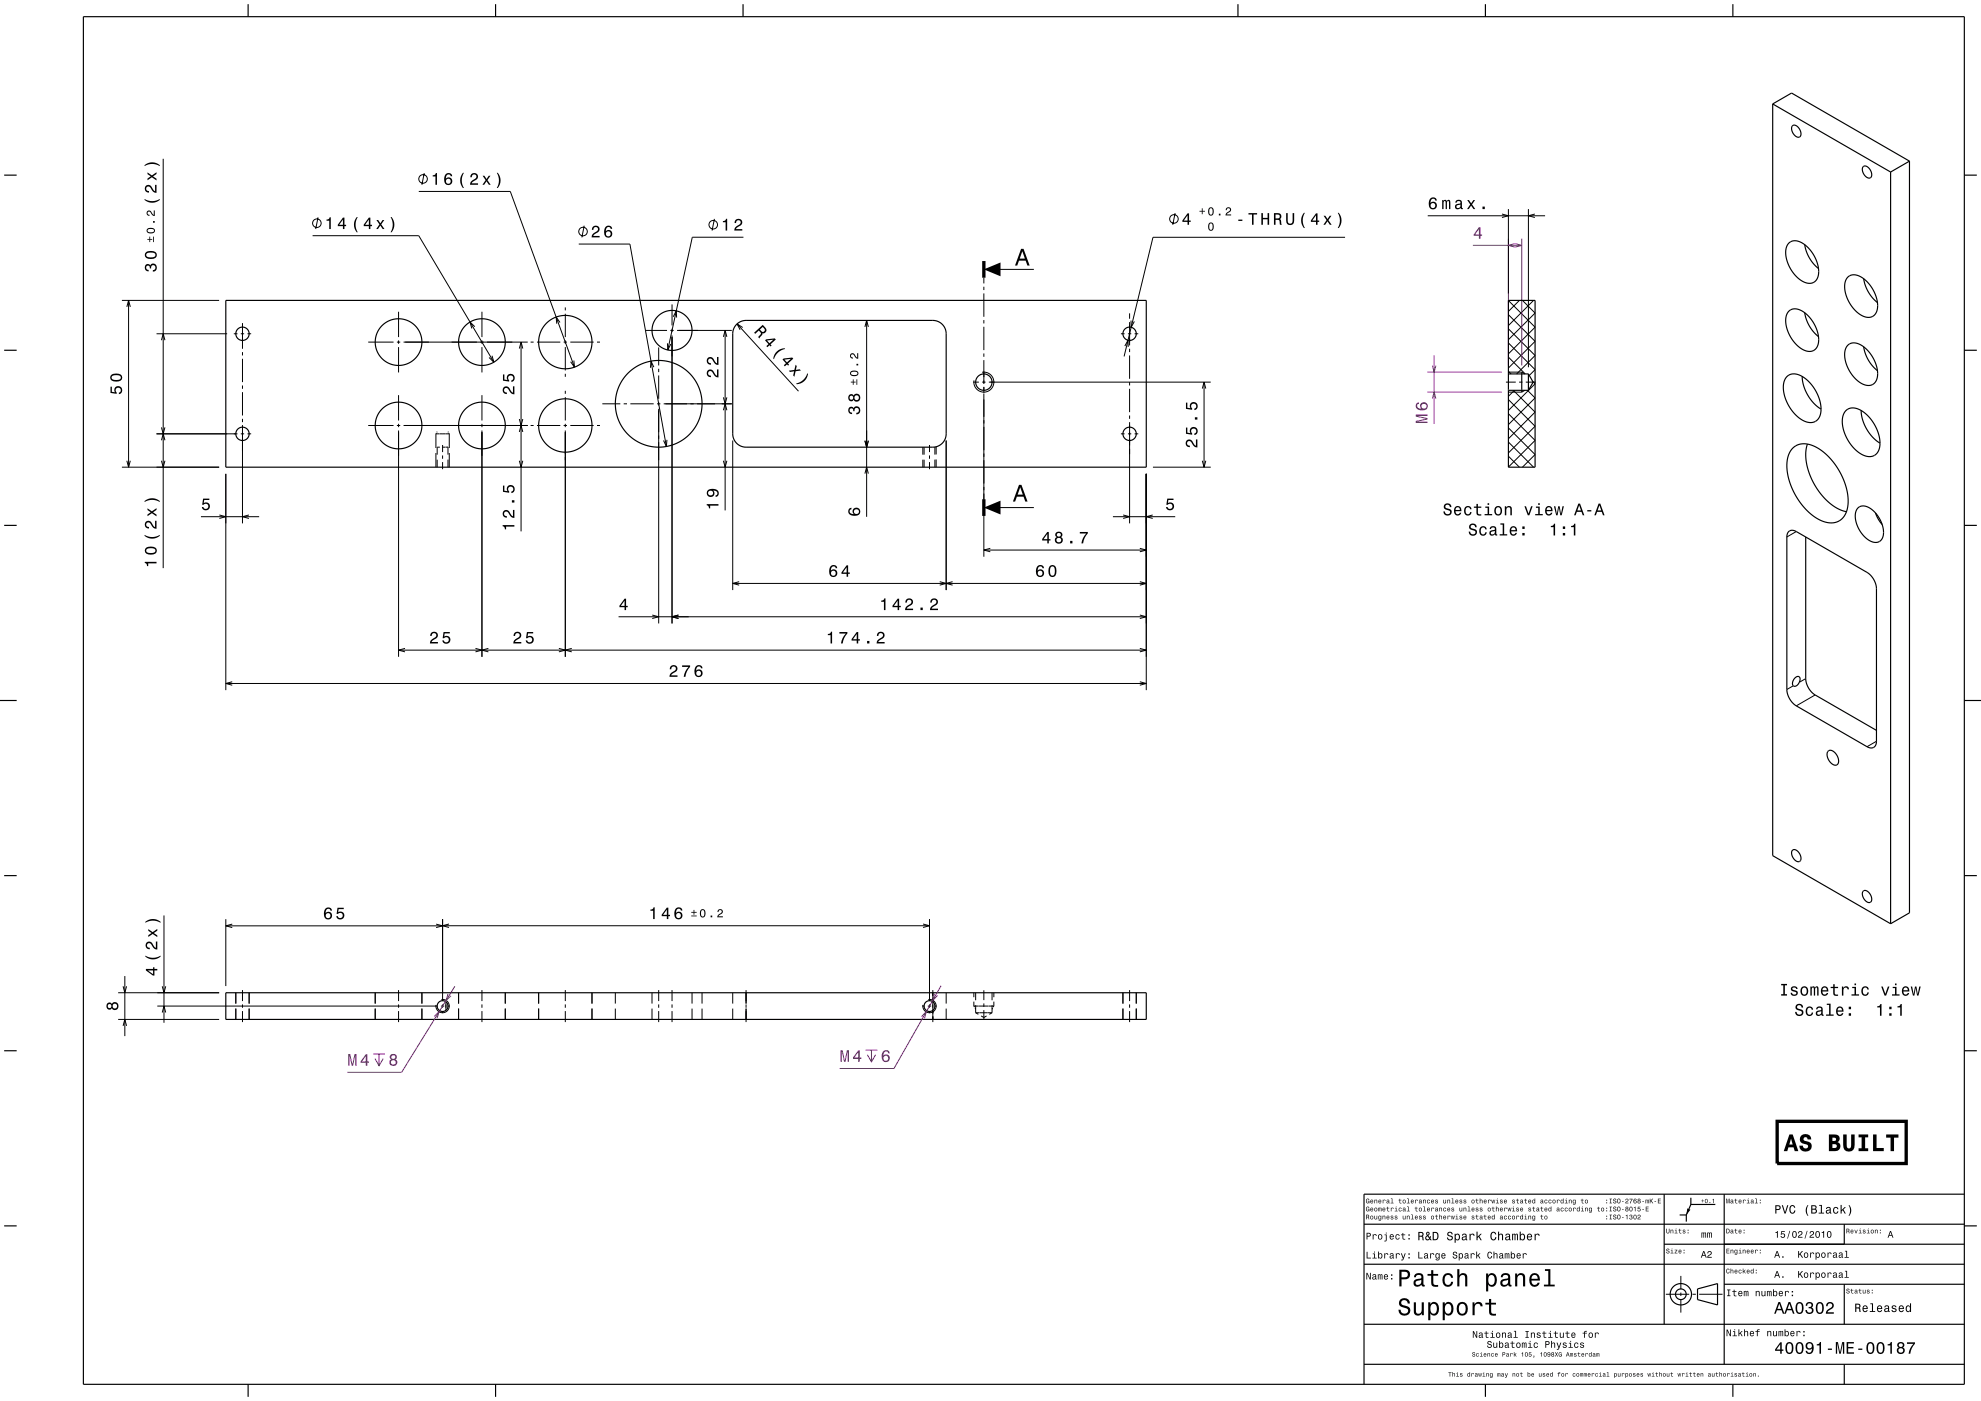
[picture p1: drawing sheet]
<svg xmlns="http://www.w3.org/2000/svg" width="594mm" height="420mm" viewBox="0 0 594 420" stroke-linecap="round" stroke-linejoin="round" font-family="sans-serif">
<g fill="none" stroke="#000" stroke-width=".3">
<path d="M48.9 47.6v122.7M125.6 57.4h27.4l19.3 52.7M127.2 51.9l-.7 3.5M93.7 70.7h31.9l22.5 37.9M95.4 65.2l-.7 3.5M173.5 73.2h15.4l10.9 60.7M175.2 67.7l-.7 3.5M214.2 65.6l-.7 3.5M222.9 71.1h-15.3l-7.4 33.8M352.4 63.9l-.7 3.5M403.3 71.1h-57.6l-8.6 35.8M452.3 62.7v25.4"/>
<path d="M458.3 62.7v47.4M36.6 90.1h29.1M38 92l.6-1.9 .5 1.9M38.6 90.1v50M72.7 96.9v7.7M119.5 93.5v7.6M142.4 97.9l-1.5-1.4 .6 2M144.5 93.5v7.6M167.9 96.7l-1.1-1.7 .1 2M169.5 92.2v.9M169.5 94.1v7M193.7 99.1h6.3"/>
<path d="M201 99.1h1M201.5 91.3v6.3M201.5 98.6v1M201.9 95l.9-1.8 .1 2M203 99.1h16.4M217.4 99.1v53.9M221 97.1l18.4 20.2M222.7 98.2l-1.7-1.1 .9 1.8M259.3 98l.6-1.9 .5 1.9M259.9 96.1v58.8M295 83.3v1.7M295 86v1"/>
<path d="M295 88v7M295 96v1M295 98v7M295 80.8h15M338.7 93.9v1.7M338.7 96.6v7M339.1 96.1l.1 2 .9-1.7M452.3 90.1l8 8-8 8M452.3 94.3l8 8-8 8M452.3 98.6l8 8-5.5 5.5M455.6 90.1l-3.3 3.3M456.5 90.1l3.8 3.7-8 8"/>
<path d="M459.8 90.1l-7.5 7.5M46.9 100.1h21.2M48.4 102l.5-1.9 .6 1.9M70.1 100.1h1.1M72.2 100.1h1M72.7 105.6v1M72.7 107.6v7M72.7 115.6v1M72.7 117.6v7M74.2 100.1h1.1M110.4 102.6h7.6M119 102.6h1"/>
<path d="M119.5 102.1v1M119.5 104.1v7.6M119.5 118.5v7.6M121 102.6h37.2M144.5 102.1v1M144.5 104.1v7.6M144.5 118.5v7.6M147.5 106.7l.6 1.9-1.5-1.4M155.7 104.5l.5-1.9 .6 1.9M156.2 102.6v56.7M159.1 102.6h.9M161 102.6h7"/>
<path d="M169 102.6h1M169.5 102.1v1M169.5 104.1v7M169.5 112.1v.9M169.5 117.2v.9M169.5 119.1v7M171 102.6h7M172.1 108.1l.2 2-1.2-1.7M179 102.6h.9M196.1 110.1l-.9-1.8-.2 2M197.5 104.2v5.4M197.5 110.6v1"/>
<path d="M197.5 112.6v7M200.1 102.9l.1 2 .9-1.8M201.5 100.6v86.3M216.9 119.1l.5 2 .5-2M216.9 101l.5-1.9 .5 1.9M291.8 114.6h1.7M294.5 111.6a3 3 0 0 1 3.5 2.8 3 3 0 0 1-3.2 3.2 3 3 0 0 1-2.7-3.6M294.5 114.6h1M295 106v1M295 108v7.1M295 116v1.8M295 118v48.9"/>
<path d="M296.5 114.6h66.5M336.1 100.1h1.1M337.3 103.8l.9-1.8 .1 2M338.2 100.1h1M338.7 104.6v1M338.7 106.6v7M338.7 114.6v1M338.7 116.6v7M340.2 100.1h1.1M360.5 116.5l.5-1.9 .6 1.9M361 114.6v25.5M451.6 114.6h2.9"/>
<path d="M452.3 102.8l8 8-1.7 1.8M452.3 107.1l5 5M452.3 111.3l.8 .8M452.3 119.8l8 8-8 8M452.3 111.6h4l.9 .5M453.8 117l6.5 6.5-8 8M454.1 117l-1.8 1.8M455.5 114.6h1M457.2 117l-.9 .6h-4M457.5 114.6h3M458 117l2.3 2.3-8 8M459.6 114.4l.7 .7-8 8"/>
<path d="M38 138.1l.6 2 .5-2M46.9 130.1h24.3M48.4 128.1l.5 2 .6-2M48.4 138.1l.5 2 .6-2M48.4 132l.5-1.9 .6 1.9M72.2 130.1h1M72.7 125.6v1M72.7 127.5v29.4M74.2 130.1h1.1M110.4 127.6h7.6M119 127.6h1M119.5 127.1v1"/>
<path d="M119.5 129.1v67.8M121 127.6h37.2M130.7 130.1h4M130.7 130.1v4.2M130.7 135.8v4.3M130.8 129.8l-.1 .3M131.1 137.8v2.3M131.1 129.4l-.1 .2M131.9 134.1h-.8v2.2M132.7 134.1l1.6-.1v2.3M132.7 133.4v2.1M132.7 136.5v1"/>
<path d="M132.7 138.5v2.2M134.3 137.8v2.3M134.3 129.4l.2 .2M134.6 129.8l.1 .3M134.7 130.1v4.2M134.7 135.8v4.3M144.5 127.1v1M144.5 129.1v67.8M155.7 138.1l.5 2 .6-2M155.7 129.5l.5-1.9 .6 1.9M155.7 125.6l.5 2 .6-2M159.1 127.6h.9"/>
<path d="M161 127.6h7M169 127.6h1M169.5 127.1v1M169.5 129.1v67.8M171 127.6h7M179 127.6h.9M180.6 121.1h5.4M187 121.1h1M189 121.1h7M197 121.1h1M197.5 120.6v1M197.5 122.6v64.3"/>
<path d="M199 121.1h20.4M200 131.9l-.2 2-.8-1.9M216.9 138.1l.5 2 .5-2M216.9 123l.5-1.9 .5 1.9M219.7 132.1v44.8M259.3 132.1l.6 2 .5-2M276.7 134.1v2.2M276.7 137.8v2.3M277.1 134.1v2.2M277.1 137.8v2.3M278.7 133.4v2.1M278.7 136.5v1"/>
<path d="M278.7 138.5v2.2M280.3 134v2.3M280.3 137.8v2.3M280.7 133.9v2.3M280.7 137.7v2.4M283.7 132.1v44.8M336.1 130.1h1.1M338.2 130.1h1M338.7 134.6v1.6M338.7 124.6v1M338.7 126.6v30.3M340.2 130.1h1.1"/>
<path d="M360.5 138.1l.5 2 .6-2M452.3 124l8 8-8 8M452.3 128.3l8 8-3.8 3.8M452.3 132.5l7.5 7.6M452.3 136.8l3.3 3.3M36.6 140.1h29.1M60.3 154.9h17.4M65.8 154.4l1.9 .5-1.9 .5M67.7 142.1v64.8M74.6 154.4l-1.9 .5 1.9 .5M259.3 142l.6-1.9 .5 1.9M295 152.2h15"/>
<path d="M333.7 154.9h18.7M336.8 154.4l1.9 .5-1.9 .5M343.7 142.1v64.8M345.6 154.4l-1.9 .5 1.9 .5M345.7 140.1h17.3M538.6 159.3l-2.8 1.7M219.7 174.9h124M221.6 174.4l-1.9 .5 1.9 .5M281.8 174.4l1.9 .5-1.9 .5M285.6 174.4l-1.9 .5 1.9 .5M295 164.9h48.7M296.9 164.4l-1.9 .5 1.9 .5"/>
<path d="M341.8 164.4l1.9 .5-1.9 .5M341.8 174.4l1.9 .5-1.9 .5M119.5 194.9h224.2M121.4 194.4l-1.9 .5 1.9 .5M142.6 194.4l1.9 .5-1.9 .5M146.4 194.4l-1.9 .5 1.9 .5M167.6 194.4l1.9 .5-1.9 .5M171.4 194.4l-1.9 .5 1.9 .5M185.5 184.9h158.2M195.6 184.4l1.9 .5-1.9 .5M203.4 184.4l-1.9 .5 1.9 .5M341.8 184.4l1.9 .5-1.9 .5"/>
<path d="M341.8 194.4l1.9 .5-1.9 .5M67.7 204.9h276M69.6 204.4l-1.9 .5 1.9 .5M341.8 204.4l1.9 .5-1.9 .5M537.7 205.6l-1.9 1.1M541.4 203.4l-1.9 1.2M544.3 208.3l-5.7 3.3M562.7 222.2l-2.9 1.7M67.7 275.6v20M132.7 275.5v24.6M278.7 275.5v24.6M35.4 297.6h30.3"/>
<path d="M70.7 297.6v3.3M72.7 296.8v3.3M74.7 297.6v3.3M112.5 297.6v3.3M119.5 296.8v3.3M126.5 297.6v3.3M132.4 299.6a2 2 0 0 1 2.3 1.9 2 2 0 0 1-2.1 2.1 2 2 0 0 1-1.9-2.3M137.5 297.6v3.3M144.5 296.8v3.3M151.5 297.6v3.3M161.5 297.6v3.3M169.5 296.8v3.3"/>
<path d="M177.5 297.6v3.3M184.5 297.6v3.3M195.5 297.6v3.3M197.5 296.8v3.3M201.5 296.8v3.3M207.5 297.6v3.3M210.5 297.6v3.3M219.7 297.6v3.3M223.7 296.8v4.1M278.4 299.6a2 2 0 0 1 2.3 1.9 2 2 0 0 1-2.1 2.1 2 2 0 0 1-1.9-2.3M279.7 296.8v9.6M283.7 297.6v3.3"/>
<path d="M292 297.6v1.3M292.5 297.6v2.3M295 296.9v2.9M297.5 297.6v2.3M298 297.6v1.3M336.7 297.6v3.3M338.7 296.8v3.3M340.7 297.6v3.3M35.4 305.6h30.3M47.2 301.6h84M70.7 302.4v3.2M72.7 301.1v1"/>
<path d="M72.7 303.1v3.3M74.7 302.4v3.2M112.5 302.4v3.2M119.5 301.1v1M119.5 303.1v3.3M126.5 302.4v3.2M132.2 301.6h1M132.7 301.1v1M132.7 303.1v.6M133.7 300.1h.1M133.7 300.3v2.6M133.7 303.1h.1"/>
<path d="M134.2 301.6h.6M137.5 302.4v3.2M144.5 301.1v1M144.5 303.1v3.3M151.5 302.4v3.2M161.5 302.4v3.2M169.5 301.1v1M169.5 303.1v3.3M177.5 302.4v3.2M184.5 302.4v3.2M195.5 302.4v3.2M197.5 301.1v1"/>
<path d="M197.5 303.1v3.3M201.5 301.1v1M201.5 303.1v3.3M207.5 302.4v3.2M210.5 302.4v3.2M219.7 302.4v3.2M223.7 301.1v1M223.7 302.4v4M276.6 301.6h.6M278.2 301.6h1M278.7 301.1v1M278.7 303.1v.6"/>
<path d="M280.2 301.6h.6M283.7 302.4v3.2M292 301.6h1.5M292 301.6l.2 .3M292 300.3v1.3M292.4 302.2l.1 .3M292.5 303.6h5M292.5 303.6l.9 .5M292.5 301.4v2.2M293.6 301.6h2.8M294.2 304.6l.8 .4 .8-.4M295 300.8v1"/>
<path d="M295 302.8v3M296.5 301.6h1.5M297.5 303.6l-.9 .5M297.5 301.4v2.2M297.6 302.2l-.1 .3M298 300.3v1.3M298 301.6l-.2 .3M336.7 302.4v3.2M338.7 301.1v1M338.7 303.1v3.3M340.7 302.4v3.2M499.5 388h7"/>
<path d="M504 382.5v4M504 387.5v1M504 389.5v4M507.5 388h1M509.5 388h7"/>
<circle cx="126.9" cy="53.6" r="1.28"/>
<circle cx="95" cy="66.9" r="1.28"/>
<circle cx="174.8" cy="69.4" r="1.28"/>
<circle cx="213.9" cy="67.4" r="1.28"/>
<circle cx="352" cy="65.6" r="1.28"/>
</g>
<path d="M452.3 71.6v38M456.3 71.6v38M428 117.6h22.3M428 111.6h22.3" fill="none" stroke="#800080" stroke-width=".3"/>
<g fill="none" stroke="#000" stroke-width=".35">
<path d="M25 5h564v410h-564zM74.4 1.3v3.7M148.6 1.3v3.7M222.8 1.3v3.7M371.2 1.3v3.7M445.4 1.3v3.7M519.6 1.3v3.7M531.5 31.2l5.7-3.3 35.4 20.4M531.5 31.2v225.3l35.4 20.4M531.5 31.2l35.4 20.4M537.5 37.7a2.04 2.04 0 0 1 2.5 2.1 1.01 1.01 0 0 1-.5 1.3 1.01 1.01 0 0 1-1.3-.5 2.33 2.33 0 0 1-.7-2.9zM1.2 52.5h3.8"/>
<path d="M558.7 49.9a2.16 2.16 0 0 1 2.5 2.3 .98 .98 0 0 1-.6 1.2 .98 .98 0 0 1-1.2-.5 2.34 2.34 0 0 1-.7-3zM566.9 51.6v225.3M572.6 48.3v225.4l-5.7 3.2M572.6 48.3l-5.7 3.3M589 52.5h3.8M536.3 73a3.7 3.7 0 0 1 5.1 .6l1.5 1.5 1.2 1.9 .9 2 .3 2a3.1 3.1 0 0 1-3 3.9l-2.3-.8-2.3-2.3-1.6-2.8-.7-2.9a4.3 4.3 0 0 1 .9-3.1zM541.1 73.4l.5 2 1 2 1.3 1.8 1.4 1.3M67.7 90.1h276v50h-276zM220.8 97.3l1.4-1 1.5-.2h56a4 4 0 0 1 4 4v30a4 4 0 0 1-4 4h-56a4 4 0 0 1-4-4v-30.1l.3-1.4zM452.3 90.1h8v50h-8zM536.3 93.4a3.7 3.7 0 0 1 5.1 .6l1.5 1.5 1.2 1.9 .9 2 .3 2a3.1 3.1 0 0 1-3 3.9l-2.3-.8-2.3-2.3-1.6-2.8-.7-2.9a4.3 4.3 0 0 1 .9-3.1zM541.1 93.8l.5 2 1 2 1.3 1.8 1.4 1.3"/>
<path d="M554 83.2a3.7 3.7 0 0 1 5.1 .6l1.5 1.5 1.2 1.9 .8 2 .4 2a3.1 3.1 0 0 1-3 3.9l-1.2-.3-1.3-.7-2.1-2.1-1.6-2.8-.7-2.9a4.3 4.3 0 0 1 .9-3.1zM558.8 83.6l.5 2 1 2 1.3 1.8 1.3 1.3M1.2 105h3.8M452.3 117h6M452.3 112.1h6M456.3 111.6v6M458.3 112.1l1.4 2.5-1.4 2.4M458.3 112.1v4.9M535.8 112.9a4.1 4.1 0 0 1 5.5 .6l2.1 2.2 1.7 2.7 .8 3v2.4a3.3 3.3 0 0 1-5.4 2.2l-1.6-1.2-1.4-1.5-1.3-1.9-.9-2-.5-2v-1.9l.3-1.6zM540.4 112.9l.4 2.6 1.2 2.9 1.8 2.4 2.2 1.9M554 103.6a3.7 3.7 0 0 1 5.1 .6l1.5 1.5 1.2 1.9 .8 2 .4 2a3.1 3.1 0 0 1-3 4l-2.3-.9-2.3-2.3-1.6-2.8-.7-2.9a4.3 4.3 0 0 1 .9-3.1zM558.8 104l.5 2 1 2 1.3 1.8 1.3 1.3"/>
<path d="M589 105h3.8M537.6 134.3l1.2-.8 1.6-.4 1.7 .1 1.8 .5 1.9 1.1 1.7 1.4 1.7 1.7 1.6 2.1 2.2 4.5 .8 2.5 .3 2.4v2.2l-.5 1.9-.7 1.4-1.2 1.1-1.2 .6-1.4 .2-1.8-.3-1.5-.6-1.8-1-1.7-1.4-3.1-3.7-2.2-4.2-.8-2.5-.4-2.2v-2.1l.3-1.6 .6-1.6zM542 133.1l-.5 2.5 .1 3 .9 3.4 1.6 3.3 2.1 3.1 2.5 2.5 2.6 1.7 2.4 .8M553.5 123.1a4.1 4.1 0 0 1 5.5 .6l2.1 2.2 1.6 2.7 .9 3v2.4a3.3 3.3 0 0 1-5.4 2.2l-1.6-1.1-1.5-1.6-1.2-1.9-.9-2-.5-2-.1-1.9 .4-1.6zM558.1 123.1l.4 2.6 1.2 2.9 1.7 2.4 2.3 1.9M1.2 157.5h3.8M536.3 159.4a1.79 1.79 0 0 1 2.3-.1l21.2 12.3a6.2 6.2 0 0 1 2.9 4.9v45.7a1.72 1.72 0 0 1-.9 1.9 1.72 1.72 0 0 1-2-.2l-21.2-12.3a6.2 6.2 0 0 1-2.8-4.9v-45.7zM557.1 152.3a3.3 3.3 0 0 1 4.6 .8l1.8 2.3 1 2.2a3.8 3.8 0 0 1-1.3 4.9 5.5 5.5 0 0 1-5.5-3.3l-1.1-2.5a4.6 4.6 0 0 1 .5-4.4zM562.4 153.8l.9 2 1.1 1.4M589 157.5h3.8M541.4 161v42.4a6.2 6.2 0 0 0 2.9 4.9l18.4 10.7M0 210h5"/>
<path d="M538.3 203.2l.2-.2a.81 .81 0 0 1 1.1 0 .81 .81 0 0 1 .1 1.1l-.1 .2a1.44 1.44 0 0 1-1.9 1.3l-.2-.5v-.7zM589 210h5M548.1 225.2a1.93 1.93 0 0 1 2.8 1.4 1.79 1.79 0 0 1-.4 2.8 3.1 3.1 0 0 1-2.4-4.2zM537.5 254.9a2.12 2.12 0 0 1 2.5 2.2 1 1 0 0 1-.6 1.3 1 1 0 0 1-1.3-.6l-.9-1.7zM1.2 262.5h3.8M558.7 267.1a1.97 1.97 0 0 1 2.5 1.9 1.04 1.04 0 0 1-.4 1.5 1.04 1.04 0 0 1-1.4-.4 2.33 2.33 0 0 1-.7-3zM589 262.5h3.8M67.7 297.6h276v8h-276zM1.2 315h3.8M589 315h3.8M499 358v39M507 359.1v2"/>
<path d="M517 358v51M589 358h-180v57M1.2 367.5h3.8M409 379h180M409 367h180M499 373h90M503.6 364.2h2M505.6 364.2v2M514.3 361.1h-7.3l-1.4 3.1M553 367v6M589 367.5h3.8M409 397h180"/>
<path d="M509 386.4l6-1.6v6.4l-6-1.6zM517 385h72M553 385v12M74.4 415v3.8M148.6 415v3.8M409 409h180M445.4 415v3.8M519.6 415v3.8M553 409v6"/>
<circle cx="201.5" cy="99.1" r="6"/>
<circle cx="72.7" cy="100.1" r="2"/>
<circle cx="119.5" cy="102.6" r="7"/>
<circle cx="144.5" cy="102.6" r="7"/>
<circle cx="169.5" cy="102.6" r="8"/>
<circle cx="295" cy="114.6" r="2.46"/>
<circle cx="338.7" cy="100.1" r="2"/>
<circle cx="72.7" cy="130.1" r="2"/>
<circle cx="119.5" cy="127.6" r="7"/>
<circle cx="144.5" cy="127.6" r="7"/>
<circle cx="169.5" cy="127.6" r="8"/>
<circle cx="197.5" cy="121.1" r="13"/>
<circle cx="338.7" cy="130.1" r="2"/>
<circle cx="132.7" cy="301.6" r="1.62"/>
<circle cx="278.7" cy="301.6" r="1.62"/>
<circle cx="504" cy="388" r="3.2"/>
<circle cx="504" cy="388" r="1.6"/>
</g>
<path d="M295 78.3v5M295 149.7v5M532.9 336.2h38.7v12.6h-38.7z" fill="none" stroke="#000" stroke-width="1" stroke-linecap="butt"/>
<g fill="#000">
<path d="M43.3 59.6v.4a3.6 3.6 0 0 0 4.6 0v-.4a4.3 4.3 0 0 1-4.6 0zM43.7 55.7a1.2 1.2 0 0 0-.2 1.4 1.2 1.2 0 0 0 1.2 .6v-.4a.7 .7 0 0 1-.9-.5 .7 .7 0 0 1 .5-.9 .7 .7 0 0 1 .9 .5l.2 .3a1.63 1.63 0 0 0 1.5 1.1v-2.4h-.4v1.9l-.4-.3-.8-1.2a1.11 1.11 0 0 0-1.6-.1zM44.2 51.7v.5l1 .7-1 .6v.5l1.3-.9 1.4 1v-.5l-1-.7 1-.7v-.6l-1.4 1zM43.3 49.5v.3a4.3 4.3 0 0 1 4.6 0v-.3a3.6 3.6 0 0 0-4.6 0z" fill-rule="evenodd"/>
<path d="M129.7 52.5v.4h.9v2.5h.4v-3.5h-.3a.77 .77 0 0 1-1 .6zM133.7 52.2a2.4 2.4 0 0 0 .2 3.2 1.16 1.16 0 0 0 1.5-.3 1.16 1.16 0 0 0-.2-1.6 1.16 1.16 0 0 0-1.5 0 1.03 1.03 0 0 1 .8-1.2l.4 .1 .2 .4h.5a1.12 1.12 0 0 0-.7-.9 1.12 1.12 0 0 0-1.2 .3zM133.7 54.3a.75 .75 0 0 1 1.4 0 .75 .75 0 0 1-1.4 0z" fill-rule="evenodd"/>
<path d="M138.8 51.8a3.6 3.6 0 0 0 0 4.6h.3a4.3 4.3 0 0 1 0-4.6zM141.3 52.2l-.3 .9h.5a.7 .7 0 0 1 .5-.8 .7 .7 0 0 1 .8 .5 .7 .7 0 0 1-.5 .9l-.3 .1a1.63 1.63 0 0 0-1.1 1.6h2.4v-.4h-1.9l.9-.8a1.17 1.17 0 0 0 .9-1.7 1.17 1.17 0 0 0-1.9-.3zM144.7 52.7l.9 1.3-.9 1.4h.5l.7-1.1 .7 1.1h.5l-.9-1.4 .9-1.3h-.5l-.7 1-.7-1zM149 51.8a4.3 4.3 0 0 1 0 4.6h.3a3.6 3.6 0 0 0 0-4.6z" fill-rule="evenodd"/>
<path d="M45.9 70.9v1.7h.2v-1.7zM44.8 70.9v.7h-.6v.3h.6v.7h.2v-.7h.6v-.3h-.6v-.7zM44.3 68.5a.79 .79 0 0 0-.3 .9 .79 .79 0 0 0 .7 .5 1.33 1.33 0 0 0 1.8-.8 1.42 1.42 0 0 0-2.2-.6zM44.3 68.9l.5-.2h1.1a.44 .44 0 0 1 0 .8h-1.4zM45.9 66.3v.5h.5v-.5zM44.1 63.3l-.1 .3a.81 .81 0 0 0 .8 1.1v-.3a.49 .49 0 0 1-.6-.4 .49 .49 0 0 1 .4-.6 .49 .49 0 0 1 .6 .4l.6 .8 .6 .2v-1.7h-.3v1.3l-.2-.1a1.48 1.48 0 0 0-1.5-1.2z" fill-rule="evenodd"/>
<path d="M97.9 65.8v.4h.8v2.5h.5v-3.6h-.4a.77 .77 0 0 1-.9 .7zM102.8 65.2l-1.5 2.2v.4h1.5v.9h.5v-.9h.5v-.4h-.5v-2.2zM102.8 65.8v1.6h-1.1z" fill-rule="evenodd"/>
<path d="M107 65.1a3.6 3.6 0 0 0 0 4.5h.3a4.3 4.3 0 0 1 0-4.5zM110.6 65.2l-1.5 2.2v.4h1.5v.9h.5v-.9h.5v-.4h-.5v-2.2zM110.6 65.8v1.6h-1.1zM112.9 66l.9 1.3-1 1.4h.5l.7-1.1 .8 1.1h.5l-1-1.4 .9-1.3h-.5l-.6 .9-.7-.9zM117.1 65.1a4.3 4.3 0 0 1 0 4.5h.3a3.6 3.6 0 0 0 0-4.5z" fill-rule="evenodd"/>
<path d="M177.8 68l-.3 .9h.4a.71 .71 0 0 1 .5-.8 .71 .71 0 0 1 .9 .5 .71 .71 0 0 1-.5 .8l-.3 .2a1.63 1.63 0 0 0-1.1 1.6h2.4v-.5h-1.9l.8-.8a1.17 1.17 0 0 0 1-1.6 1.17 1.17 0 0 0-1.9-.3zM181.7 67.9a2.39 2.39 0 0 0 .2 3.3 1.16 1.16 0 0 0 1.5-.4 1.16 1.16 0 0 0-.2-1.5 1.16 1.16 0 0 0-1.6 0 1.02 1.02 0 0 1 .9-1.3l.4 .2 .2 .4h.5a1.11 1.11 0 0 0-.8-.9 1.11 1.11 0 0 0-1.1 .2zM181.6 70.1a.75 .75 0 0 1 1.5 0 .75 .75 0 0 1-1.5 0z" fill-rule="evenodd"/>
<path d="M216.8 66.3v.3h.8v2.5h.4v-3.5h-.3a.77 .77 0 0 1-.9 .7zM220.6 65.9l-.3 1h.4a.71 .71 0 0 1 .5-.9 .71 .71 0 0 1 .9 .5 .71 .71 0 0 1-.5 .9l-.3 .1a1.64 1.64 0 0 0-1.1 1.6h2.4v-.4h-1.9l.8-.8a1.17 1.17 0 0 0 1-1.7 1.17 1.17 0 0 0-1.9-.3z" fill-rule="evenodd"/>
<path d="M295 80.8l5-2.1v4.1z" fill-rule="evenodd"/>
<path d="M306.2 74.6l-1.8 5h.6l.5-1.5h2l.6 1.5h.6l-1.8-5zM306.5 75.3l.8 2.2h-1.5z" fill-rule="evenodd"/>
<path d="M356.1 64l-1.6 2.1v.4h1.6v.9h.4v-.9h.5v-.4h-.5v-2.1zM356.1 64.5v1.6h-1.1z" fill-rule="evenodd"/>
<path d="M360.4 62.4v.8h-.7v.3h.7v.7h.2v-.7h.7v-.3h-.7v-.8zM362.5 62.4l-.2 .4a1.34 1.34 0 0 0 .8 1.9 1.38 1.38 0 0 0 .8-1.3 1.38 1.38 0 0 0-.8-1.3zM362.9 62.5l.2-.1a1.2 1.2 0 0 1 0 2l-.5-.6v-.8zM365.5 64.1v.5h.5v-.5zM367.7 62.3l-.2 .7h.3a.53 .53 0 0 1 .6-.6 .53 .53 0 0 1 .5 .6 .53 .53 0 0 1-.6 .5l-.6 .4-.2 .7h1.7v-.3h-1.4l.1-.2a1.49 1.49 0 0 0 1.2-1.5 .86 .86 0 0 0-1.4-.3z" fill-rule="evenodd"/>
<path d="M362.5 67l-.2 .4a1.33 1.33 0 0 0 .8 1.8 1.37 1.37 0 0 0 .8-1.3 1.37 1.37 0 0 0-.8-1.2zM362.9 67h.2a1.19 1.19 0 0 1 0 1.9l-.5-.5v-.9z" fill-rule="evenodd"/>
<path d="M371.3 65.8v.4h1.2v-.4zM374.4 63.9v.4h1v3.1h.5v-3.1h1v-.4zM378.2 63.9v3.5h.5v-1.7h1.4v1.7h.4v-3.5h-.4v1.4h-1.4v-1.4zM382 63.9v3.5h.5v-1.5l1 .1 .3 1.4h.5l-.2-1.5-.3-.2a.97 .97 0 0 0 .4-1.2 .97 .97 0 0 0-1-.6zM382.5 64.3h.5a.6 .6 0 0 1 .7 .6 .6 .6 0 0 1-.7 .6h-.5zM385.6 63.9v2.2a1.22 1.22 0 0 0 1.3 1.4 1.22 1.22 0 0 0 1.2-1.4v-2.2h-.5v2.2a.77 .77 0 0 1-.7 1 .77 .77 0 0 1-.8-1v-2.2zM391 63.8a3.6 3.6 0 0 0 0 4.6h.3a4.3 4.3 0 0 1 0-4.6zM394.6 64l-1.5 2.1v.4h1.5v.9h.5v-.9h.5v-.4h-.5v-2.1zM394.6 64.5v1.6h-1.1zM396.9 64.7l.9 1.3-1 1.4h.5l.7-1.1 .8 1.1h.5l-1-1.4 .9-1.3h-.5l-.6 1-.7-1zM401.1 63.8a4.3 4.3 0 0 1 0 4.6h.3a3.6 3.6 0 0 0 0-4.6z" fill-rule="evenodd"/>
<path d="M43.7 79.4a1.17 1.17 0 0 0-.2 1.3 1.17 1.17 0 0 0 1.1 .7v-.5a.62 .62 0 0 1-.8-.3 .62 .62 0 0 1 .3-.8 .62 .62 0 0 1 .8 .2v.5h.4a.72 .72 0 0 1 .5-1 .72 .72 0 0 1 .9 .5 .72 .72 0 0 1-.5 .9l-.4 .1v.4a1.18 1.18 0 0 0 1.2-1.5 1.18 1.18 0 0 0-1.8-.6l-.1 .3a.86 .86 0 0 0-1.4-.2zM43.9 75.5a1.13 1.13 0 0 0-.4 1.3 1.13 1.13 0 0 0 .9 .8 1.9 1.9 0 0 0 2.6-1.2 2.04 2.04 0 0 0-3.1-.9zM43.9 76.1a2.38 2.38 0 0 1 2.6 0v.7a2.38 2.38 0 0 1-2.6 0z" fill-rule="evenodd"/>
<path d="M226.1 99.7l.3 .4 1.1-1 .4 .3 .2 .7-.8 1 .4 .4 .9-1.2v-.4a.97 .97 0 0 0 1.1-.5 .97 .97 0 0 0-.2-1.2l-.8-.8zM227.8 98.8l.9-.8 .4 .4a.6 .6 0 0 1 0 1 .6 .6 0 0 1-.9-.2z" fill-rule="evenodd"/>
<path d="M33.1 115.9v1.9l1.9 .3v-.4a.8 .8 0 0 1-.2-1.3 .8 .8 0 0 1 1.2 .1 .8 .8 0 0 1-.4 1.2v.5a1.21 1.21 0 0 0 1.1-1.5 1.21 1.21 0 0 0-1.6-.8 1.21 1.21 0 0 0-.6 1.7l-1-.1v-1.6zM33.5 112.3a1.13 1.13 0 0 0-.4 1.2 1.13 1.13 0 0 0 1 .8 1.9 1.9 0 0 0 2.6-1.1 2.03 2.03 0 0 0-3.2-.9zM33.5 112.9a2.37 2.37 0 0 1 2.7 0v.6a2.37 2.37 0 0 1-2.7 0z" fill-rule="evenodd"/>
<path d="M151 116.1a1.2 1.2 0 0 0-.2 1.4 1.2 1.2 0 0 0 1.2 .6v-.4a.7 .7 0 0 1-.9-.5 .7 .7 0 0 1 .5-.9 .7 .7 0 0 1 .9 .5l.2 .3a1.63 1.63 0 0 0 1.5 1.1v-2.4h-.4v1.9l-.4-.3-.8-1.2a1.1 1.1 0 0 0-1.6-.1zM150.8 112.3v1.8l1.9 .3v-.4a.8 .8 0 0 1-.3-1.2 .8 .8 0 0 1 1.3 0 .8 .8 0 0 1-.4 1.2v.5a1.21 1.21 0 0 0 1.1-1.5 1.21 1.21 0 0 0-1.7-.8 1.21 1.21 0 0 0-.5 1.7l-1-.1v-1.5z" fill-rule="evenodd"/>
<path d="M212.2 111.1a1.2 1.2 0 0 0-.2 1.3 1.2 1.2 0 0 0 1.2 .7v-.5a.7 .7 0 0 1-.9-.5 .7 .7 0 0 1 .5-.8 .7 .7 0 0 1 .9 .4l.2 .3a1.63 1.63 0 0 0 1.5 1.2v-2.4h-.4v1.9l-.4-.3-.8-1.2a1.1 1.1 0 0 0-1.6-.1zM212.2 107.3a1.2 1.2 0 0 0-.2 1.4 1.2 1.2 0 0 0 1.2 .6v-.4a.7 .7 0 0 1-.9-.5 .7 .7 0 0 1 .5-.9 .7 .7 0 0 1 .9 .5l.2 .3a1.63 1.63 0 0 0 1.5 1.1v-2.4h-.4v1.9l-.4-.3-.8-1.2a1.1 1.1 0 0 0-1.6-.1z" fill-rule="evenodd"/>
<path d="M229.4 102l1 1.2-.6 .6 .3 .3 .6-.6 .4 .4 .3-.3-.4-.4 1.6-1.4-.3-.4-2.6 .3zM230 102.1l1.9-.3-1.2 1.1z" fill-rule="evenodd"/>
<path d="M233 105.3l-1 1.5-.1 .7 .2 .2a4.3 4.3 0 0 1 3.3-3.1l-.2-.2-.6 .1zM234.6 107.8l1.1 1.1-.7 .6 .3 .3 .7-.6 .3 .4 .3-.3-.3-.3 1.6-1.5-.3-.3-2.6 .3zM235.2 107.8l1.9-.2-1.1 1zM236.5 111.1l.4 .4 1.2-.2-.3 1.3 .4 .4 .4-1.7 1.5-.2-.3-.4-1.2 .2 .3-1.2-.3-.4-.4 1.6zM238.7 115l.2 .2a3.6 3.6 0 0 0 3.4-3.1l-.2-.2a4.3 4.3 0 0 1-3.4 3.1z" fill-rule="evenodd"/>
<path d="M256.8 113.7v1.7h.2v-1.7zM255.7 113.7v.7h-.6v.3h.6v.7h.3v-.7h.6v-.3h-.6v-.7zM255.2 111.3a.79 .79 0 0 0-.3 .9 .79 .79 0 0 0 .7 .5 1.34 1.34 0 0 0 1.8-.8 1.43 1.43 0 0 0-2.2-.6zM255.2 111.7l.5-.3 1.2 .1a.44 .44 0 0 1 0 .8h-1.5zM256.8 109.1v.5h.5v-.5zM255.1 106.1l-.2 .3a.81 .81 0 0 0 .9 1.1v-.3a.49 .49 0 0 1-.6-.4 .49 .49 0 0 1 .3-.6 .49 .49 0 0 1 .6 .4l.6 .8 .6 .2v-1.7h-.3v1.3l-.1-.1a1.48 1.48 0 0 0-1.6-1.2z" fill-rule="evenodd"/>
<path d="M254.6 122.2a1.17 1.17 0 0 0-.2 1.3 1.17 1.17 0 0 0 1.1 .7v-.5a.62 .62 0 0 1-.8-.3 .62 .62 0 0 1 .3-.8 .62 .62 0 0 1 .8 .2v.5h.4a.74 .74 0 0 1 .7-1 .74 .74 0 0 1 .8 .8 .74 .74 0 0 1-.9 .7v.4a1.18 1.18 0 0 0 1.2-1.5 1.18 1.18 0 0 0-1.9-.6l-.1 .3a.86 .86 0 0 0-1.4-.2zM254.6 118.4a1 1 0 0 0-.1 1.5 1 1 0 0 0 1.5-.1 1.09 1.09 0 0 0 1.6 .2 1.09 1.09 0 0 0 0-1.6 1.09 1.09 0 0 0-1.6 .2l-.5-.4zM256.2 119.2a.71 .71 0 0 1 1.4 0 .71 .71 0 0 1-1.4 0zM254.7 119.2a.6 .6 0 0 1 1.2 0 .6 .6 0 0 1-1.2 0z" fill-rule="evenodd"/>
<path d="M355.8 132.1a1.2 1.2 0 0 0-.2 1.3 1.2 1.2 0 0 0 1.2 .7v-.5a.7 .7 0 0 1-.9-.5 .7 .7 0 0 1 .5-.9 .7 .7 0 0 1 .9 .5l.2 .3a1.64 1.64 0 0 0 1.5 1.1v-2.4h-.4v1.9l-.4-.2-.8-1.2a1.11 1.11 0 0 0-1.6-.1zM355.6 128.2v1.8l1.9 .3v-.4a.8 .8 0 0 1-.3-1.2 .8 .8 0 0 1 1.3 .1 .8 .8 0 0 1-.4 1.2v.4a1.21 1.21 0 0 0 1.1-1.5 1.21 1.21 0 0 0-1.7-.8 1.21 1.21 0 0 0-.5 1.8l-1-.2v-1.5zM358.3 125.1v.7h.7v-.7zM355.6 120.7v1.9l1.9 .3v-.5a.8 .8 0 0 1-.3-1.2 .8 .8 0 0 1 1.3 .1 .8 .8 0 0 1-.4 1.2v.5a1.21 1.21 0 0 0 1.1-1.5 1.21 1.21 0 0 0-1.7-.9 1.21 1.21 0 0 0-.5 1.8l-1-.2v-1.5z" fill-rule="evenodd"/>
<path d="M60.9 149.5h1.9v.4h-1.6l-.1 .9a1.21 1.21 0 0 1 1.7 .6 1.21 1.21 0 0 1-.8 1.6 1.21 1.21 0 0 1-1.5-1h.5a.8 .8 0 0 0 1.2 .4 .8 .8 0 0 0 .1-1.3 .8 .8 0 0 0-1.3 .2h-.4z" fill-rule="evenodd"/>
<path d="M150.7 157.4v.4a.77 .77 0 0 1 .7 .9h.4v-.8h2.4v-.5zM151 153.2a1.2 1.2 0 0 0-.2 1.3 1.2 1.2 0 0 0 1.2 .7v-.5a.7 .7 0 0 1-.9-.5 .7 .7 0 0 1 .5-.8 .7 .7 0 0 1 .9 .5l.2 .3a1.63 1.63 0 0 0 1.5 1.1v-2.4h-.4v1.9l-.4-.3-.8-1.2a1.1 1.1 0 0 0-1.6-.1zM153.5 150v.7h.7v-.7zM150.8 145.6v1.8l1.9 .3v-.4a.8 .8 0 0 1-.3-1.2 .8 .8 0 0 1 1.3 .1 .8 .8 0 0 1-.4 1.2v.4a1.21 1.21 0 0 0 1.1-1.5 1.21 1.21 0 0 0-1.7-.8 1.21 1.21 0 0 0-.5 1.8l-1-.2v-1.5z" fill-rule="evenodd"/>
<path d="M211.9 151.1v.4a.77 .77 0 0 1 .7 .9h.3v-.8h2.5v-.5zM212.3 146.9a1.17 1.17 0 0 0-.2 1.6 1.17 1.17 0 0 0 1.6 .2 1.17 1.17 0 0 0 .2-1.7 1.03 1.03 0 0 1 1.2 .9l-.1 .4-.4 .2v.5a1.23 1.23 0 0 0 .9-1.5 1.23 1.23 0 0 0-1.5-.9zM212.3 147.8a.75 .75 0 0 1 1.5 0 .75 .75 0 0 1-1.5 0z" fill-rule="evenodd"/>
<path d="M254.6 152.5a1.44 1.44 0 0 0 .1 1.7 1.44 1.44 0 0 0 1.6 .4 1.26 1.26 0 0 0 1.6-.9 1.26 1.26 0 0 0-1.1-1.5 1.11 1.11 0 0 0-1.1 .7 1.11 1.11 0 0 0 .3 1.2 1.02 1.02 0 0 1-1.3-.8l.2-.4 .4-.2v-.5zM256.1 153.4a.75 .75 0 0 1 1.5 0 .75 .75 0 0 1-1.5 0z" fill-rule="evenodd"/>
<path d="M295 152.2l5-2.1v4.1z" fill-rule="evenodd"/>
<path d="M305.5 145.4l-1.8 5h.7l.5-1.5h2l.5 1.5h.7l-1.8-5zM305.9 146.1l.8 2.2h-1.6z" fill-rule="evenodd"/>
<path d="M350 149.5h1.9v.4h-1.6l-.1 .9a1.21 1.21 0 0 1 1.7 .6 1.21 1.21 0 0 1-.8 1.6 1.21 1.21 0 0 1-1.5-1h.5a.8 .8 0 0 0 1.2 .4 .8 .8 0 0 0 .1-1.3 .8 .8 0 0 0-1.3 .2h-.4z" fill-rule="evenodd"/>
<path d="M43.4 168.4v.4a.77 .77 0 0 1 .7 .9h.3v-.8h2.5v-.5zM43.9 164.2a1.13 1.13 0 0 0-.4 1.2 1.13 1.13 0 0 0 .9 .8 1.9 1.9 0 0 0 2.6-1.1 2.03 2.03 0 0 0-3.1-.9zM43.9 164.7a2.37 2.37 0 0 1 2.6 0v.7a2.37 2.37 0 0 1-2.6 0z" fill-rule="evenodd"/>
<path d="M43.3 160.3v.4a3.6 3.6 0 0 0 4.6 0v-.4a4.3 4.3 0 0 1-4.6 0zM43.7 156.4a1.2 1.2 0 0 0-.2 1.4 1.2 1.2 0 0 0 1.2 .6v-.4a.7 .7 0 0 1-.9-.5 .7 .7 0 0 1 .5-.9 .7 .7 0 0 1 .9 .5l.2 .3a1.63 1.63 0 0 0 1.5 1.1v-2.4h-.4v1.9l-.4-.3-.8-1.2a1.1 1.1 0 0 0-1.6-.1zM44.2 152.4v.5l1 .7-1 .6v.5l1.3-.9 1.4 1v-.5l-1-.7 1-.7v-.6l-1.4 1zM43.3 150.2v.3a4.3 4.3 0 0 1 4.6 0v-.3a3.6 3.6 0 0 0-4.6 0z" fill-rule="evenodd"/>
<path d="M249.2 169.7a2.39 2.39 0 0 0 .1 3.2 1.16 1.16 0 0 0 1.6-.3 1.16 1.16 0 0 0-.2-1.6 1.16 1.16 0 0 0-1.6 .1 1.03 1.03 0 0 1 .9-1.3l.4 .1 .2 .4h.5a1.12 1.12 0 0 0-.8-.9 1.12 1.12 0 0 0-1.1 .3zM249.1 171.9a.75 .75 0 0 1 1.5 0 .75 .75 0 0 1-1.5 0zM253.8 169.5l-1.5 2.1v.4h1.6v.9h.4v-.9h.5v-.4h-.5v-2.1zM253.9 170.1v1.5h-1.2z" fill-rule="evenodd"/>
<path d="M311.2 169.7a2.39 2.39 0 0 0 .1 3.2 1.16 1.16 0 0 0 1.6-.3 1.16 1.16 0 0 0-.2-1.6 1.16 1.16 0 0 0-1.6 .1 1.02 1.02 0 0 1 .9-1.3l.4 .1 .2 .4h.4a1.11 1.11 0 0 0-.7-.9 1.11 1.11 0 0 0-1.1 .3zM311.1 171.9a.75 .75 0 0 1 1.5 0 .75 .75 0 0 1-1.5 0zM314.7 169.8a2.02 2.02 0 0 0 .9 3.2 2.03 2.03 0 0 0 .9-3.2 1.11 1.11 0 0 0-1.8 0zM315.2 169.9h.7a2.38 2.38 0 0 1 0 2.6h-.7a2.37 2.37 0 0 1 0-2.6z" fill-rule="evenodd"/>
<path d="M314 159.5l-1.5 2.1v.4h1.5v.9h.5v-.9h.5v-.4h-.5v-2.1zM314 160.1v1.5h-1.1zM316.7 159.6l-.2 .3a.79 .79 0 0 0 .4 1.1 1.09 1.09 0 0 0-.2 1.6 1.09 1.09 0 0 0 1.6 0 1.09 1.09 0 0 0-.2-1.6 .95 .95 0 0 0 .3-1.3 .95 .95 0 0 0-1.4-.3zM316.8 161.9a.71 .71 0 0 1 1.4 0 .71 .71 0 0 1-1.4 0zM316.9 160.4a.6 .6 0 0 1 1.2 0 .6 .6 0 0 1-1.2 0zM320.9 162.2v.7h.7v-.7zM323.8 159.5v.4h1.9a5.2 5.2 0 0 0-1.4 3h.5a5.3 5.3 0 0 1 1.4-3v-.4z" fill-rule="evenodd"/>
<path d="M129.3 189.7l-.3 .9h.4a.7 .7 0 0 1 .6-.8 .7 .7 0 0 1 .8 .5 .7 .7 0 0 1-.5 .9l-.3 .1a1.63 1.63 0 0 0-1.1 1.6h2.4v-.4h-1.9l.9-.8a1.17 1.17 0 0 0 .9-1.7 1.17 1.17 0 0 0-1.9-.3zM133 189.5l-.3 1.8h.4a.8 .8 0 0 1 1.3-.2 .8 .8 0 0 1-.1 1.3 .8 .8 0 0 1-1.2-.4h-.5a1.21 1.21 0 0 0 1.5 1 1.21 1.21 0 0 0 .8-1.6 1.21 1.21 0 0 0-1.7-.6l.1-.9h1.6v-.4z" fill-rule="evenodd"/>
<path d="M154.3 189.7l-.3 .9h.4a.7 .7 0 0 1 .6-.8 .7 .7 0 0 1 .8 .5 .7 .7 0 0 1-.5 .9l-.3 .1a1.63 1.63 0 0 0-1.1 1.6h2.4v-.4h-1.9l.9-.8a1.17 1.17 0 0 0 .9-1.7 1.17 1.17 0 0 0-1.9-.3zM158 189.5l-.3 1.8h.4a.8 .8 0 0 1 1.3-.2 .8 .8 0 0 1-.1 1.3 .8 .8 0 0 1-1.2-.4h-.5a1.21 1.21 0 0 0 1.5 1 1.21 1.21 0 0 0 .8-1.6 1.21 1.21 0 0 0-1.7-.6l.1-.9h1.6v-.4z" fill-rule="evenodd"/>
<path d="M187.3 179.5l-1.6 2.1v.4h1.6v.9h.4v-.9h.5v-.4h-.5v-2.1zM187.3 180.1v1.5h-1.1z" fill-rule="evenodd"/>
<path d="M248.2 190.1v.3h.8v2.5h.5v-3.5h-.3a.77 .77 0 0 1-1 .7zM251.7 189.5v.4h1.9a5.2 5.2 0 0 0-1.4 3h.5a5.3 5.3 0 0 1 1.4-3v-.4zM256.9 189.5l-1.6 2.1v.4h1.6v.9h.4v-.9h.5v-.4h-.5v-2.1zM256.9 190.1v1.5h-1.1zM260 192.2v.7h.7v-.7zM263.2 189.7l-.3 .9h.5a.7 .7 0 0 1 .5-.8 .7 .7 0 0 1 .9 .5 .7 .7 0 0 1-.5 .9l-.3 .1a1.63 1.63 0 0 0-1.2 1.6h2.5v-.4h-1.9l.8-.8a1.17 1.17 0 0 0 .9-1.7 1.17 1.17 0 0 0-1.9-.3z" fill-rule="evenodd"/>
<path d="M264.2 180.1v.3h.8v2.5h.5v-3.5h-.3a.78 .78 0 0 1-1 .7zM269.1 179.5l-1.5 2.1v.4h1.5v.9h.5v-.9h.5v-.4h-.5v-2.1zM269.1 180.1v1.5h-1.1zM271.8 179.7l-.3 .9h.4a.7 .7 0 0 1 .5-.8 .7 .7 0 0 1 .9 .5 .7 .7 0 0 1-.5 .9l-.3 .1a1.63 1.63 0 0 0-1.1 1.6h2.4v-.4h-1.9l.8-.8a1.17 1.17 0 0 0 1-1.7 1.17 1.17 0 0 0-1.9-.3zM276 182.1v.8h.7v-.8zM279.2 179.7l-.3 .9h.5a.7 .7 0 0 1 .5-.8 .7 .7 0 0 1 .9 .5 .7 .7 0 0 1-.5 .9l-.3 .1a1.63 1.63 0 0 0-1.2 1.6h2.5v-.4h-1.9l.8-.8a1.17 1.17 0 0 0 .9-1.7 1.17 1.17 0 0 0-1.9-.3z" fill-rule="evenodd"/>
<path d="M201.1 199.7l-.3 .9h.5a.71 .71 0 0 1 .5-.8 .71 .71 0 0 1 .8 .5 .71 .71 0 0 1-.4 .9l-.3 .1a1.63 1.63 0 0 0-1.2 1.6h2.4v-.4h-1.9l.9-.8a1.17 1.17 0 0 0 .9-1.7 1.17 1.17 0 0 0-1.9-.3zM204.5 199.5v.4h1.9a5.2 5.2 0 0 0-1.4 3h.5a5.2 5.2 0 0 1 1.4-3v-.4zM208.8 199.7a2.39 2.39 0 0 0 .2 3.2 1.16 1.16 0 0 0 1.5-.3 1.16 1.16 0 0 0-.2-1.6 1.16 1.16 0 0 0-1.6 .1 1.02 1.02 0 0 1 .9-1.3l.4 .1 .2 .4h.5a1.12 1.12 0 0 0-.8-.9 1.12 1.12 0 0 0-1.1 .3zM208.7 201.9a.75 .75 0 0 1 1.5 0 .75 .75 0 0 1-1.5 0z" fill-rule="evenodd"/>
<path d="M534.1 295v.4h.6v2.6h-.6v.5h1.7v-.5h-.6v-2.6h.6v-.4zM537.2 295.9l-.2 .2a.96 .96 0 0 0 1.2 1.2l.3 .2a.6 .6 0 0 1-.5 .7 .6 .6 0 0 1-.7-.6h-.4a1.03 1.03 0 0 0 1.3 1 1.03 1.03 0 0 0 .7-1.5l-1.4-.4a.54 .54 0 0 1 .4-.7 .54 .54 0 0 1 .7 .5h.4a1.08 1.08 0 0 0-1.8-.6zM540.2 296a1.45 1.45 0 0 0-.3 1.8 1.45 1.45 0 0 0 1.6 .7 1.45 1.45 0 0 0 .7-1.8 1.45 1.45 0 0 0-1.7-.9zM540.5 296.3a.67 .67 0 0 1 .7-.2 .67 .67 0 0 1 .5 .6 .93 .93 0 0 1 0 1 .93 .93 0 0 1-1 .4 1.36 1.36 0 0 1-.2-1.8zM542.8 295.8v2.7h.4v-1.8l.3-.6h.2l.2 .2v2.2h.4v-2.1l.3-.4 .3 .6v1.9h.4v-1.9a.69 .69 0 0 0-.5-.9l-.6 .4-.5-.4-.5 .3v-.2zM546.3 296a1.45 1.45 0 0 0-.3 1.7 1.45 1.45 0 0 0 1.5 .8l.7-.8h-.5l-.6 .5a.76 .76 0 0 1-.7-1h1.8a1.17 1.17 0 0 0-.5-1.3 1.17 1.17 0 0 0-1.4 .1zM546.6 296.3l.2-.2a.67 .67 0 0 1 .7 .1 .67 .67 0 0 1 .3 .7h-1.4zM549.7 295.1v.7h-.8v.4h.8v1.8a1.05 1.05 0 0 0 1.4 .5v-.3l-.9-.2-.1-.5v-1.3h1v-.4h-1v-.7zM552.3 295.8v2.7h.4v-1.6a.67 .67 0 0 1 .4-.8 .67 .67 0 0 1 .8 .3l.1 .2h.4a.89 .89 0 0 0-.7-.9 .89 .89 0 0 0-1 .5v-.4zM555.4 295.8v.4h.7v1.9h-.9v.4h2.2v-.4h-.9v-2.3zM556.1 294.8v.5h.4v-.5zM558.4 296a1.45 1.45 0 0 0-.2 1.7 1.45 1.45 0 0 0 1.5 .8l.6-.6 .1-.4h-.5l-.4 .6a1.02 1.02 0 0 1-.9-1 1.02 1.02 0 0 1 .9-1l.4 .6h.5a1.09 1.09 0 0 0-.8-1 1.09 1.09 0 0 0-1.2 .3zM564.1 295.8l1 2.7h.5l.9-2.7h-.4l-.8 2.1-.8-2.1zM567.5 295.8v.4h.7v1.9h-.9v.4h2.3v-.4h-.9v-2.3zM568.2 294.8v.5h.5v-.5zM570.6 296a1.45 1.45 0 0 0-.3 1.7 1.45 1.45 0 0 0 1.5 .8l.7-.8h-.5l-.6 .5a.75 .75 0 0 1-.7-1h1.8a1.16 1.16 0 0 0-.5-1.3 1.16 1.16 0 0 0-1.4 .1zM570.9 296.3l.2-.2a.67 .67 0 0 1 .7 .1 .67 .67 0 0 1 .2 .7h-1.3zM572.9 295.8l.7 2.7h.4l.4-2.3 .4 2.3h.5l.6-2.7h-.4l-.5 2.3-.4-2.3h-.4l-.4 2.3-.4-2.3z" fill-rule="evenodd"/>
<path d="M538.7 301.2a1.09 1.09 0 0 0-.2 1.3 1.09 1.09 0 0 0 1.2 .5 .64 .64 0 0 1 .5 .9 .64 .64 0 0 1-1 .2l-.5-.7h-.4a1.21 1.21 0 0 0 1.4 1.2 1.21 1.21 0 0 0 .8-1.8l-1.2-.4a.62 .62 0 0 1-.2-1.1 .62 .62 0 0 1 1 .4l.1 .4 .5-.1a1.19 1.19 0 0 0-.8-1 1.19 1.19 0 0 0-1.2 .2zM541.7 302.1a1.45 1.45 0 0 0-.2 1.7 1.45 1.45 0 0 0 1.5 .7l.6-.5 .1-.5h-.5l-.4 .7a1.02 1.02 0 0 1-.9-1.1 1.02 1.02 0 0 1 .9-1l.4 .6h.5a1.09 1.09 0 0 0-.8-1 1.09 1.09 0 0 0-1.2 .4zM544.8 301.9l-.2 .7h.4a.55 .55 0 0 1 .6-.5 .55 .55 0 0 1 .4 .7l-.2 .1a.91 .91 0 0 0-1.3 .5 .91 .91 0 0 0 .8 1.2l.8-.4 .1 .3h.6l-.3-.6v-1.4a1.02 1.02 0 0 0-.6-.8 1.02 1.02 0 0 0-1.1 .2zM545 303.5l1.1-.4a.77 .77 0 0 1-.2 .9 .77 .77 0 0 1-.9 .1zM547.8 300.9v.4h.7v2.8h-1v.4h2.3v-.4h-.9v-3.2zM550.8 302.1a1.45 1.45 0 0 0-.2 1.6 1.45 1.45 0 0 0 1.4 .8l.7-.8h-.4l-.6 .5a.76 .76 0 0 1-.7-.9h1.8a1.16 1.16 0 0 0-.5-1.4 1.16 1.16 0 0 0-1.5 .2zM551.2 302.3l.2-.1a.67 .67 0 0 1 .7 0 .67 .67 0 0 1 .2 .7h-1.3zM554.3 303.8v.7h.7v-.7zM554.3 301.8v.8h.7v-.8z" fill-rule="evenodd"/>
<path d="M562.9 301.7v.3h.8v2.5h.5v-3.5h-.4a.77 .77 0 0 1-.9 .7zM566.5 303.8v.7h.7v-.7zM566.5 301.8v.8h.7v-.8zM569 301.7v.3h.8v2.5h.4v-3.5h-.3a.77 .77 0 0 1-.9 .7z" fill-rule="evenodd"/>
<path d="M510.5 359.6v.4l-.4 .1h.4l.1 .4v-.4l.4-.1h-.4zM511.3 359.6l-.1 .7 .2 .4a.58 .58 0 0 0 .7-.7 .58 .58 0 0 0-.8-.4zM511.5 359.6a.48 .48 0 0 1 .4 .4 .48 .48 0 0 1-.4 .5zM512.6 360.4v.3h.2v-.3zM513.5 359.6l.3 .2v.9h.1v-1.3z" fill-rule="evenodd"/>
<path d="M536.5 340.1l-1.6 5h1l.4-1.1h1.5l.3 1.1h1.1l-1.7-5zM537 341.3l.5 1.8h-1zM540.1 340.4a1.54 1.54 0 0 0-.3 1.8 1.54 1.54 0 0 0 1.7 .8l.3 .2a.74 .74 0 0 1-.3 1.2 .74 .74 0 0 1-.9-.9h-1.1a1.84 1.84 0 0 0 2.1 1.7 1.84 1.84 0 0 0 1.5-2.2 2.89 2.89 0 0 0-2.1-1.1l-.2-.4 .1-.4 .5-.2 .4 .2 .2 .5h1.1a1.77 1.77 0 0 0-1.1-1.6 1.77 1.77 0 0 0-1.9 .4zM548.4 340.1v5h1.9a1.4 1.4 0 0 0 1.5-1 1.4 1.4 0 0 0-.8-1.7 1.23 1.23 0 0 0 .6-1.5 1.23 1.23 0 0 0-1.4-.8zM549.4 343h.7a.58 .58 0 0 1 .7 .6 .58 .58 0 0 1-.7 .6h-.7zM549.4 341.1l1 .1v.7l-1 .1zM552.7 340.1v3.1a1.75 1.75 0 0 0 1.7 2 1.75 1.75 0 0 0 1.7-2v-3.1h-1l-.1 3.6a.64 .64 0 0 1-.6 .6 .64 .64 0 0 1-.6-.6l-.1-3.6zM557.3 340.1v.9h.9v3.2h-.9v.9h2.9v-.9h-.9v-3.2h.9v-.9zM561.6 340.1v5h3.2v-.9h-2.1v-4.1zM565.6 340.1v1h1.3v4h1v-4h1.3v-1z" fill-rule="evenodd"/>
<path d="M409.7 364.1v1.4h.1v-.5a.42 .42 0 0 1 .5 .1 .42 .42 0 0 1 .1 .4h.2l-.2-.6a.39 .39 0 0 0 .1-.5 .39 .39 0 0 0-.4-.3zM409.8 364.3h.3a.24 .24 0 0 1 .3 .3 .24 .24 0 0 1-.3 .2h-.3zM410.9 365a.53 .53 0 0 0 1 0 .53 .53 0 0 0-1 0zM411.1 364.7l.1-.1a.37 .37 0 0 1 .4 .4 .37 .37 0 0 1-.5 .3zM412.1 364.5v.7a.36 .36 0 0 0 .3 .4 .36 .36 0 0 0 .4-.2l.2 .1v-1h-.2v.7l-.3 .2-.2-.1v-.8zM413.4 364.6a.51 .51 0 0 0-.1 .7 .51 .51 0 0 0 .7 .1 .38 .38 0 0 1-.2 .4 .38 .38 0 0 1-.5-.2 .44 .44 0 0 0 .5 .4 .44 .44 0 0 0 .4-.5v-1zM413.5 364.7l.1-.1a.36 .36 0 0 1 .4 .4 .36 .36 0 0 1-.5 .3zM414.5 364.5v1h.2v-.7l.3-.2 .2 .1v.8h.2v-.7a.35 .35 0 0 0-.3-.4 .35 .35 0 0 0-.4 .2zM415.9 364.6a.53 .53 0 0 0-.1 .8 .53 .53 0 0 0 .8 0v-.2a.37 .37 0 0 1-.4 .2 .37 .37 0 0 1-.3-.3l.7-.1-.2-.5zM416 364.7l.3-.1 .1 .3h-.5zM417.1 364.5v.4l.6 .3-.3 .2-.4-.2a.39 .39 0 0 0 .5 .4 .39 .39 0 0 0 .1-.6l-.4-.3 .2-.1 .4 .2-.1-.3zM418.3 364.5v.4l.6 .3-.3 .2-.4-.2a.39 .39 0 0 0 .5 .4 .39 .39 0 0 0 .2-.6l-.5-.3 .2-.1 .4 .2-.1-.3zM420.6 364.5v.7a.35 .35 0 0 0 .3 .4 .35 .35 0 0 0 .4-.2l.2 .1v-1h-.2v.7l-.3 .2-.2-.1v-.8zM421.8 364.5v1h.2v-.7l.3-.2 .2 .1v.8h.2v-.7a.35 .35 0 0 0-.3-.4 .35 .35 0 0 0-.4 .2zM423.1 364.1l.3 .1v1.2l-.4 .1h.9l-.3-.1v-1.3zM424.4 364.6a.53 .53 0 0 0-.1 .8 .53 .53 0 0 0 .8 0v-.2a.37 .37 0 0 1-.4 .2 .37 .37 0 0 1-.3-.3l.7-.1-.2-.5zM424.5 364.7l.3-.1 .1 .3h-.5zM425.6 364.5v.4l.6 .3-.3 .2-.4-.2a.4 .4 0 0 0 .5 .4 .4 .4 0 0 0 .1-.6l-.4-.3 .2-.1 .4 .2-.1-.3zM426.8 364.5v.4l.6 .3-.3 .2-.4-.2a.4 .4 0 0 0 .5 .4 .4 .4 0 0 0 .2-.6l-.5-.3 .2-.1 .4 .2-.1-.3zM429.1 365a.53 .53 0 0 0 1 0 .53 .53 0 0 0-1 0zM429.3 364.7l.1-.1a.37 .37 0 0 1 .4 .4 .37 .37 0 0 1-.5 .3zM430.6 364.2v.3l-.3 .1h.3v.9l.6 .1-.5-.4v-.6l.5-.1h-.5v-.3zM431.5 364.1v1.4h.2v-.7l.3-.2 .2 .1v.8h.2v-.7a.35 .35 0 0 0-.3-.4 .35 .35 0 0 0-.4 .2v-.5zM432.9 364.6a.53 .53 0 0 0-.1 .8 .53 .53 0 0 0 .8 0v-.2a.37 .37 0 0 1-.4 .2 .37 .37 0 0 1-.3-.3l.7-.1-.2-.5zM433 364.7l.3-.1 .1 .3h-.5zM434 364.5v1h.2l.1-.8 .6 .1a.36 .36 0 0 0-.3-.4 .36 .36 0 0 0-.4 .2zM435 364.5l.3 1h.1l.2-.9 .2 .9h.1l.3-1h-.2l-.1 .9-.2-.9h-.2l-.1 .9-.2-.9zM436.5 364.5l.3 .1v.8l-.4 .1h.9l-.3-.1v-.9zM436.8 364.1l.2 .2zM437.7 364.5v.4l.6 .3-.3 .2-.4-.2a.39 .39 0 0 0 .5 .4 .39 .39 0 0 0 .2-.6l-.5-.3 .2-.1 .4 .2-.1-.3zM438.9 364.6a.53 .53 0 0 0-.1 .8 .53 .53 0 0 0 .8 0l.1-.2a.37 .37 0 0 1-.4 .2 .37 .37 0 0 1-.3-.3l.7-.1-.3-.5zM439.1 364.7l.3-.1 .1 .3h-.5zM441.4 364.5l-.1 .4 .6 .3-.2 .2-.4-.2a.4 .4 0 0 0 .5 .4 .4 .4 0 0 0 .1-.6l-.4-.3 .2-.1 .4 .2-.1-.3zM442.7 364.2v.3l-.3 .1h.3l.1 .9 .5 .1-.4-.4v-.6l.4-.1h-.4v-.3zM443.8 364.5l-.1 .3 .5-.2 .1 .3a.41 .41 0 0 0-.5 .1 .41 .41 0 0 0 0 .6l.8-.2-.2-.9zM443.8 365.2a.25 .25 0 0 1 .5 0 .25 .25 0 0 1-.5 0zM445.1 364.2v.3l-.3 .1h.3l.1 .9 .5 .1-.4-.4v-.6l.4-.1h-.4v-.3zM446.2 364.6a.53 .53 0 0 0-.1 .8 .53 .53 0 0 0 .8 0l.1-.2a.37 .37 0 0 1-.4 .2 .37 .37 0 0 1-.3-.3l.7-.1-.3-.5zM446.4 364.7l.3-.1 .1 .3h-.5zM447.4 364.6a.55 .55 0 0 0-.2 .7 .55 .55 0 0 0 .7 .2l.1-.1 .2 .1v-1.4h-.2v.5l-.3-.2zM447.5 364.7l.1-.1a.36 .36 0 0 1 .4 .4 .36 .36 0 0 1-.5 .3zM449.9 364.5l-.1 .3 .5-.2 .1 .3a.39 .39 0 0 0-.6 .1 .39 .39 0 0 0 .3 .6l.3-.2 .3 .1-.1-.7-.3-.4zM449.9 365.2a.25 .25 0 0 1 .5 0 .25 .25 0 0 1-.5 0zM451.1 364.6a.53 .53 0 0 0-.1 .8 .53 .53 0 0 0 .8-.1l-.1-.1a.3 .3 0 0 1-.5 0 .3 .3 0 0 1 0-.4 .3 .3 0 0 1 .5 0h.1l-.2-.3zM452.3 364.6a.53 .53 0 0 0-.1 .8 .53 .53 0 0 0 .8-.1l-.1-.1a.3 .3 0 0 1-.5 0 .3 .3 0 0 1 0-.4 .3 .3 0 0 1 .5 0h.2l-.3-.3zM453.4 365a.53 .53 0 0 0 1 0 .53 .53 0 0 0-1 0zM453.6 364.7l.1-.1a.37 .37 0 0 1 .4 .4 .37 .37 0 0 1-.5 .3zM454.7 364.5v1h.2v-.8l.6 .1a.36 .36 0 0 0-.2-.4 .36 .36 0 0 0-.4 .2zM455.9 364.6a.55 .55 0 0 0-.2 .7 .55 .55 0 0 0 .7 .2l.1-.1 .2 .1v-1.4h-.2v.5l-.3-.2zM456 364.7l.1-.1a.36 .36 0 0 1 .4 .4 .36 .36 0 0 1-.5 .3zM457.1 364.5l.3 .1v.8l-.3 .1h.9l-.4-.1v-.9zM457.4 364.1l.2 .2zM458.3 364.5v1h.1l.1-.7 .2-.2 .2 .1v.8h.2v-.7a.36 .36 0 0 0-.2-.4 .36 .36 0 0 0-.5 .2zM459.5 364.6a.51 .51 0 0 0-.1 .7 .51 .51 0 0 0 .8 .1 .38 .38 0 0 1-.3 .4 .38 .38 0 0 1-.4-.2 .44 .44 0 0 0 .5 .4 .44 .44 0 0 0 .3-.5v-1l-.1 .1-.4-.2zM459.7 364.7l.1-.1a.36 .36 0 0 1 .3 .4 .36 .36 0 0 1-.4 .3zM462.1 364.2v.3l-.3 .1h.3l.1 .9 .5 .1-.4-.4v-.6l.4-.1h-.4v-.3zM463.1 365a.53 .53 0 0 0 1 0 .53 .53 0 0 0-1 0zM463.3 364.7l.1-.1a.37 .37 0 0 1 .4 .4 .37 .37 0 0 1-.5 .3zM481.6 365.2v.3h.3v-.3zM481.6 364.5v.3h.3v-.3zM482.6 364.1l.3 .2v1.1l-.3 .1h.7l-.2-.1v-1.1l.2-.2zM483.8 364.2a.56 .56 0 0 0 .1 .7 .56 .56 0 0 0 .6 .2 .31 .31 0 0 1-.3 .3 .31 .31 0 0 1-.3-.3h-.2a.51 .51 0 0 0 .5 .5 .51 .51 0 0 0 .5-.6 .51 .51 0 0 0-.7-.3 .26 .26 0 0 1 .2-.4 .26 .26 0 0 1 .3 .3l.1-.2-.2-.3zM485 364.3a.67 .67 0 0 0-.1 .9 .67 .67 0 0 0 .9 .2 .67 .67 0 0 0 .1-.9 .67 .67 0 0 0-.9-.2zM485.3 364.3a.54 .54 0 0 1 .4 .5 .54 .54 0 0 1-.4 .6l-.2-.6zM486.4 364.9v.2h.5v-.2zM487.5 364.4l.3 .1v1h.2v-1.4zM488.7 364.3l-.1 .3h.1a.25 .25 0 0 1 .2-.3 .25 .25 0 0 1 .3 .1 .25 .25 0 0 1-.1 .3l-.2 .2a.3 .3 0 0 1 .4 .2 .3 .3 0 0 1-.3 .4 .3 .3 0 0 1-.3-.4h-.2a.46 .46 0 0 0 .7 .5 .46 .46 0 0 0 .1-.8 .41 .41 0 0 0 0-.6 .41 .41 0 0 0-.6 .1zM489.9 364.3l-.1 .9 .2 .3a.65 .65 0 0 0 .8-.7 .65 .65 0 0 0-.9-.5zM490.1 364.3a.54 .54 0 0 1 .4 .6 .54 .54 0 0 1-.4 .5l-.1-.5zM491.1 364.3l-.1 .3h.2a.3 .3 0 0 1 .3-.3 .3 .3 0 0 1 .3 .4 .3 .3 0 0 1-.4 .2l-.4 .6h.9v-.1h-.7l.1-.2a.53 .53 0 0 0 .6-.5 .53 .53 0 0 0-.6-.5z" fill-rule="evenodd"/>
<path d="M409.8 369.6v2h.2v-.9a.64 .64 0 0 0 1-.3 .64 .64 0 0 0-.6-.8zM410 369.8h.4a.34 .34 0 0 1 .4 .4 .34 .34 0 0 1-.4 .3h-.4zM411.6 370v1.6h.3l.1-1.3 .4-.1 .4 .3a.51 .51 0 0 0-.4-.5 .51 .51 0 0 0-.6 .3v-.3zM413.3 370.2a.76 .76 0 0 0 0 1.2 .76 .76 0 0 0 1.2-.2v-.4a.68 .68 0 0 0-.3-.7 .68 .68 0 0 0-.9 .1zM413.5 370.4a.5 .5 0 0 1 .7 .4 .5 .5 0 0 1-.7 .5zM415.1 370.1v.2h.4v1.4v.2h-.4v.3h.5l.2-.3v-1.8zM415.5 369.5v.3h.3v-.3zM416.8 370.2a.76 .76 0 0 0-.1 1.1 .76 .76 0 0 0 1.1 0l.1-.2-.7 .3-.3-.5 1-.1a.64 .64 0 0 0-.3-.8 .64 .64 0 0 0-.8 .2zM417 370.3l.5-.1 .2 .5h-.8zM418.6 370.2a.76 .76 0 0 0-.1 1.1 .76 .76 0 0 0 1.1 0l.1-.3h-.3l-.1 .3a.53 .53 0 0 1-.6-.5 .53 .53 0 0 1 .6-.5l.4 .2-.4-.5zM420.5 369.6v.5h-.4v.2h.4l.1 1.2 .8 .1v-.2l-.6-.1v-.3v-.7h.6v-.2h-.6v-.5zM422.3 371.2v.4h.4v-.4zM422.3 370v.5h.4v-.5z" fill-rule="evenodd"/>
<path d="M409.8 375.3v2h1.3v-.3h-1.1v-1.7zM411.6 375.8v.2h.4v1.1h-.5v.2h1.3v-.2h-.5v-1.3zM412 375.2v.3h.3v-.3zM413.2 375.2v2.1h.3v-.3a.53 .53 0 0 0 .6 .3 .53 .53 0 0 0 .4-.4v-.7a.53 .53 0 0 0-.5-.5 .53 .53 0 0 0-.5 .3v-.8zM413.6 376.1l.1-.2a.56 .56 0 0 1 .6 .6 .56 .56 0 0 1-.6 .6l-.2-.3zM415.1 375.7v1.6h.2l.1-1.3 .5-.1 .4 .3a.51 .51 0 0 0-.4-.5 .51 .51 0 0 0-.6 .3v-.3zM416.9 375.8l-.2 .4h.3a.31 .31 0 0 1 .3-.3 .31 .31 0 0 1 .3 .4 .56 .56 0 0 0-.9 .3 .56 .56 0 0 0 .4 .7l.5-.2 .4 .2v-.2l-.3-1.3zM416.9 376.8a.35 .35 0 0 1 .7 0 .35 .35 0 0 1-.7 0zM418.5 375.7v1.6h.3l.1-1.3 .4-.1 .4 .3a.51 .51 0 0 0-.3-.5 .51 .51 0 0 0-.6 .3v-.3zM420.1 375.7l.6 1.7-.2 .2h-.3v.3h.4l.9-2.2h-.3l-.4 1.3-.5-1.3zM422.3 376.8v.5h.4v-.5zM422.3 375.7v.5h.4v-.5z" fill-rule="evenodd"/>
<path d="M409.7 359.5a.67 .67 0 0 0-.2 .9 .67 .67 0 0 0 .9 .3h.2v-.7h-.5v.2h.3l-.2 .4a.49 .49 0 0 1-.5-.6 .49 .49 0 0 1 .7-.4l.2 .2-.3-.5zM411 359.8a.53 .53 0 0 0-.1 .8 .53 .53 0 0 0 .8 0l.1-.2a.37 .37 0 0 1-.5 .2 .37 .37 0 0 1-.2-.3l.7-.1-.3-.5zM411.1 359.9l.3-.1 .2 .3h-.5zM412.1 359.7v1h.2v-.6a.25 .25 0 0 1 .2-.3 .25 .25 0 0 1 .3 .3v.6h.2v-.7a.35 .35 0 0 0-.3-.4 .35 .35 0 0 0-.4 .2zM413.4 359.8a.53 .53 0 0 0-.1 .8 .53 .53 0 0 0 .8 0l.1-.2a.37 .37 0 0 1-.4 .2 .37 .37 0 0 1-.3-.3l.7-.1-.3-.5zM413.6 359.9l.3-.1 .1 .3h-.5zM414.6 359.7v1h.2l.1-.8 .6 .1a.36 .36 0 0 0-.3-.4 .36 .36 0 0 0-.4 .2zM415.9 359.7l-.1 .3 .5-.2 .1 .3a.39 .39 0 0 0-.6 .1 .39 .39 0 0 0 .2 .6l.7-.2-.2-.9zM415.9 360.4a.25 .25 0 0 1 .5 0 .25 .25 0 0 1-.5 0zM417.1 359.3l.2 .1v1.2l-.3 .1h.9l-.4-.1v-1.3zM419.6 359.4v.3l-.3 .2h.3l.1 .8 .5 .1-.4-.4v-.5l.4-.2h-.4v-.3zM420.6 360.2a.53 .53 0 0 0 1 0 .53 .53 0 0 0-1 0zM420.8 359.9a.33 .33 0 0 1 .5 .1 .33 .33 0 0 1-.1 .4 .33 .33 0 0 1-.4 0zM421.9 359.3l.3 .1v1.2l-.4 .1h.9l-.3-.1v-1.3zM423.1 359.8a.54 .54 0 0 0 0 .8 .54 .54 0 0 0 .7 0l.1-.2a.37 .37 0 0 1-.4 .2 .37 .37 0 0 1-.3-.3l.7-.1-.2-.5zM423.3 359.9l.3-.1 .1 .3h-.5zM424.3 359.7v1h.2l.1-.8 .6 .1a.36 .36 0 0 0-.3-.4 .36 .36 0 0 0-.4 .2zM425.6 359.7l-.1 .3 .5-.2 .1 .3a.39 .39 0 0 0-.6 .1 .39 .39 0 0 0 .3 .6l.6-.2-.2-.9zM425.6 360.4a.25 .25 0 0 1 .5 0 .25 .25 0 0 1-.5 0zM426.7 359.7v1h.2v-.6a.25 .25 0 0 1 .2-.3 .25 .25 0 0 1 .3 .3v.6h.1v-.7a.35 .35 0 0 0-.2-.4 .35 .35 0 0 0-.4 .2zM428 359.8a.53 .53 0 0 0-.1 .8 .53 .53 0 0 0 .8-.1l-.1-.1a.3 .3 0 0 1-.4 0 .3 .3 0 0 1 0-.4 .3 .3 0 0 1 .4 0h.2l-.3-.3zM429.2 359.8a.53 .53 0 0 0-.1 .8 .53 .53 0 0 0 .8 0l.1-.2a.37 .37 0 0 1-.4 .2 .37 .37 0 0 1-.3-.3l.7-.1-.3-.5zM429.4 359.9l.3-.1 .1 .3h-.5zM430.4 359.7v.4l.6 .3-.2 .2-.5-.2a.39 .39 0 0 0 .6 .4 .39 .39 0 0 0 .1-.6l-.5-.3 .2-.1 .5 .1-.2-.2zM432.8 359.7v.7a.36 .36 0 0 0 .2 .4 .36 .36 0 0 0 .4-.2l.2 .1v-1h-.2v.7l-.3 .2-.2-.1v-.8zM434 359.7v1h.2v-.6a.25 .25 0 0 1 .2-.3 .25 .25 0 0 1 .2 .3v.6h.2v-.7a.36 .36 0 0 0-.2-.4 .36 .36 0 0 0-.5 .2zM435.3 359.3l.2 .1v1.2l-.3 .1h.9l-.4-.1v-1.3zM436.5 359.8a.54 .54 0 0 0-.1 .8 .54 .54 0 0 0 .8 0l.1-.2a.37 .37 0 0 1-.5 .2 .37 .37 0 0 1-.2-.3l.7-.1-.3-.5zM436.6 359.9l.3-.1 .2 .3h-.5zM437.7 359.7v.4l.6 .3-.3 .2-.4-.2a.39 .39 0 0 0 .5 .4 .39 .39 0 0 0 .2-.6l-.5-.3 .2-.1 .4 .1-.1-.2zM439 359.7l-.1 .4 .6 .3-.2 .2-.5-.2a.39 .39 0 0 0 .6 .4 .39 .39 0 0 0 .1-.6l-.5-.3 .2-.1 .5 .1-.2-.2zM441.2 360.2a.55 .55 0 0 0 1.1 0 .55 .55 0 0 0-1.1 0zM441.5 359.9l.1-.1a.37 .37 0 0 1 .4 .4 .37 .37 0 0 1-.5 .3zM442.7 359.4v.3l-.3 .2h.3l.1 .8 .5 .1-.4-.4v-.5l.4-.2h-.4v-.3zM443.7 359.3v1.4h.2v-.6a.25 .25 0 0 1 .2-.3 .25 .25 0 0 1 .3 .3v.6h.1v-.7a.35 .35 0 0 0-.2-.4 .35 .35 0 0 0-.4 .2v-.5zM445 359.8a.53 .53 0 0 0-.1 .8 .53 .53 0 0 0 .8 0l.1-.2a.37 .37 0 0 1-.5 .2 .37 .37 0 0 1-.2-.3l.7-.1-.3-.5zM445.1 359.9l.3-.1 .2 .3h-.5zM446.2 359.7v1h.2v-.8l.6 .1a.36 .36 0 0 0-.2-.4 .36 .36 0 0 0-.5 .2zM447.2 359.7l.2 1h.2l.2-.9 .1 .9h.2l.3-1h-.2l-.2 .9-.2-.9h-.1l-.2 .9-.2-.9zM448.6 359.7l.3 .2v.7l-.3 .1h.9l-.4-.1v-.9zM448.9 359.3l.2 .2zM449.9 359.7v.4l.5 .3-.2 .2-.4-.2a.39 .39 0 0 0 .5 .4 .39 .39 0 0 0 .1-.6l-.4-.3 .2-.1 .4 .1-.1-.2zM451.1 359.8a.54 .54 0 0 0-.1 .8 .54 .54 0 0 0 .8 0v-.2a.37 .37 0 0 1-.4 .2 .37 .37 0 0 1-.3-.3l.7-.1-.2-.5zM451.2 359.9l.3-.1 .2 .3h-.6zM453.5 359.7v.4l.6 .3-.3 .2-.4-.2a.39 .39 0 0 0 .5 .4 .39 .39 0 0 0 .2-.6l-.5-.3 .2-.1 .4 .1-.1-.2zM454.9 359.4v.3l-.3 .2h.3v.8l.5 .1-.4-.4v-.5l.4-.2h-.4v-.3zM456 359.7l-.2 .3 .5-.2 .1 .3a.39 .39 0 0 0-.6 .1 .39 .39 0 0 0 .3 .6l.4-.2 .2 .2-.1-.9-.2-.3zM456 360.4a.25 .25 0 0 1 .5 0 .25 .25 0 0 1-.5 0zM457.3 359.4v.3l-.3 .2h.3l.1 .8 .5 .1-.4-.4v-.5l.4-.2h-.4v-.3zM458.4 359.8a.53 .53 0 0 0-.1 .8 .53 .53 0 0 0 .8 0v-.2a.37 .37 0 0 1-.4 .2 .37 .37 0 0 1-.3-.3l.7-.1-.2-.5zM458.5 359.9l.3-.1 .1 .3h-.5zM459.5 359.8a.51 .51 0 0 0-.1 .7 .51 .51 0 0 0 .7 .1l.2 .1v-1.4h-.2v.5l-.3-.2zM459.7 359.9l.1-.1a.36 .36 0 0 1 .3 .4 .36 .36 0 0 1-.4 .3zM462 359.7l-.1 .3 .5-.2 .1 .3a.39 .39 0 0 0-.6 .1 .39 .39 0 0 0 .3 .6l.6-.2-.2-.9zM462.1 360.4a.24 .24 0 0 1 .4 0 .24 .24 0 0 1-.4 0zM463.2 359.8a.53 .53 0 0 0-.1 .8 .53 .53 0 0 0 .9-.1l-.2-.1a.3 .3 0 0 1-.4 0 .3 .3 0 0 1 0-.4 .3 .3 0 0 1 .4 0h.2l-.3-.3zM464.4 359.8a.53 .53 0 0 0 0 .8 .53 .53 0 0 0 .8-.1l-.2-.1a.3 .3 0 0 1-.4 0 .3 .3 0 0 1 0-.4 .3 .3 0 0 1 .4 0h.2l-.3-.3zM465.5 360.2a.55 .55 0 0 0 1.1 0 .55 .55 0 0 0-1.1 0zM465.8 359.9a.33 .33 0 0 1 .4 .1 .33 .33 0 0 1-.1 .4 .33 .33 0 0 1-.4 0zM466.8 359.7v1h.2l.1-.8 .6 .1a.36 .36 0 0 0-.3-.4 .36 .36 0 0 0-.4 .2zM468 359.8a.51 .51 0 0 0-.1 .7 .51 .51 0 0 0 .7 .1l.2 .1v-1.4h-.2v.5l-.3-.2zM468.2 359.9l.1-.1a.36 .36 0 0 1 .3 .4 .36 .36 0 0 1-.4 .3zM469.3 359.7l.3 .2v.7l-.4 .1h.9l-.4-.1v-.9zM469.6 359.3l.1 .2zM470.4 359.7v1h.2v-.6a.25 .25 0 0 1 .2-.3 .25 .25 0 0 1 .3 .3v.6h.2v-.7a.35 .35 0 0 0-.3-.4 .35 .35 0 0 0-.4 .2zM471.7 359.8a.51 .51 0 0 0-.1 .7 .51 .51 0 0 0 .7 .1 .38 .38 0 0 1-.2 .4 .38 .38 0 0 1-.5-.2 .44 .44 0 0 0 .5 .4 .44 .44 0 0 0 .4-.5v-1zM471.8 359.9l.1-.1a.36 .36 0 0 1 .4 .4 .36 .36 0 0 1-.5 .3zM474.3 359.4v.3l-.3 .2h.3l.1 .8 .5 .1-.4-.4v-.5l.4-.2h-.4v-.3zM475.2 360.2a.55 .55 0 0 0 1.1 0 .55 .55 0 0 0-1.1 0zM475.5 359.9a.33 .33 0 0 1 .4 .1 .33 .33 0 0 1 0 .4 .33 .33 0 0 1-.5 0zM481.6 360.4v.3h.3v-.3zM481.6 359.7v.3h.3v-.3zM482.6 359.3l.3 .2v1.1l-.3 .1h.7l-.2-.1v-1.1l.2-.2zM483.8 359.4a.56 .56 0 0 0 .1 .7 .56 .56 0 0 0 .6 .2 .31 .31 0 0 1-.3 .3 .31 .31 0 0 1-.3-.3h-.2a.51 .51 0 0 0 .5 .5 .51 .51 0 0 0 .5-.6 .51 .51 0 0 0-.7-.3 .26 .26 0 0 1 .2-.4 .26 .26 0 0 1 .3 .3l.1-.2-.2-.3zM485 359.5a.67 .67 0 0 0-.1 .9 .67 .67 0 0 0 .9 .2 .67 .67 0 0 0 .1-.9 .67 .67 0 0 0-.9-.2zM485.3 359.5a.54 .54 0 0 1 .4 .5 .54 .54 0 0 1-.4 .6l-.2-.6zM486.4 360.1v.2h.5v-.2zM487.5 359.5l-.1 .3h.2a.3 .3 0 0 1 .3-.3 .3 .3 0 0 1 .3 .4 .3 .3 0 0 1-.4 .2l-.5 .6h1v-.1h-.8l.2-.2a.52 .52 0 0 0 .6-.5 .52 .52 0 0 0-.7-.5zM488.6 359.4v.2h.7l-.5 .8v.3h.2l.5-1.3zM490 359.5a.64 .64 0 0 0-.2 .9 .64 .64 0 0 0 .9 .1l-.1-.5h-.6v-.2a.41 .41 0 0 1 .4-.3 .41 .41 0 0 1 .3 .2l-.2-.3zM490 360.3a.3 .3 0 0 1 .6 0 .3 .3 0 0 1-.6 0zM491.2 359.4v.6a.44 .44 0 0 0-.1 .6 .44 .44 0 0 0 .7 0 .44 .44 0 0 0-.1-.6 .4 .4 0 0 0 .1-.6 .4 .4 0 0 0-.6 0zM491.2 360.4a.3 .3 0 0 1 .6 0 .3 .3 0 0 1-.6 0zM491.2 359.7a.25 .25 0 0 1 .5 0 .25 .25 0 0 1-.5 0zM492.4 360.1v.2h.5v-.2zM493.4 359.7v1h.2l.1-.9 .1 .9 .3-.9 .1 .9h.2l-.1-1.1zM494.7 359.3v1.4h.2l.1-.6 .5 .6h.2l-.5-.8 .5-.6-.8 .7v-.7zM496.1 360.1v.2h.5v-.2zM497.1 359.3v1.4h.9v-.1h-.7v-.5h.6v-.2h-.6v-.4h.7v-.2z" fill-rule="evenodd"/>
<path d="M409.7 361.9a.67 .67 0 0 0-.2 .9 .67 .67 0 0 0 .9 .3h.2v-.7h-.5l.3 .2-.2 .4a.49 .49 0 0 1-.5-.6 .49 .49 0 0 1 .7-.4l.2 .2-.3-.5zM411 362.2a.53 .53 0 0 0-.1 .8 .53 .53 0 0 0 .8 0l.1-.2a.37 .37 0 0 1-.5 .2 .37 .37 0 0 1-.2-.3l.7-.1-.3-.5zM411.1 362.3l.3-.1 .2 .3h-.5zM412.1 362.6a.53 .53 0 0 0 1 0 .53 .53 0 0 0-1 0zM412.3 362.3l.1-.1a.37 .37 0 0 1 .4 .4 .37 .37 0 0 1-.5 .3zM413.3 362.1v1h.1l.2-.9 .1 .9 .3-.9 .1 .9h.1l-.1-1.1zM414.6 362.2a.53 .53 0 0 0 0 .8 .53 .53 0 0 0 .7 0l.1-.2a.37 .37 0 0 1-.4 .2 .37 .37 0 0 1-.3-.3l.7-.1-.2-.5zM414.8 362.3l.3-.1 .1 .3h-.5zM416 361.8v.3l-.3 .1h.3l.1 .9 .5 .1-.4-.4v-.6l.4-.1h-.4v-.3zM417 362.1v1h.2l.1-.8 .6 .1a.36 .36 0 0 0-.3-.4 .36 .36 0 0 0-.4 .2zM418.3 362.1l.3 .1v.8l-.4 .1h.9l-.4-.1v-.9zM418.6 361.7l.1 .2zM419.5 362.2a.53 .53 0 0 0-.1 .8 .53 .53 0 0 0 .8-.1l-.1-.1a.3 .3 0 0 1-.4 0 .3 .3 0 0 1-.1-.4 .3 .3 0 0 1 .5 0h.2l-.3-.3zM420.7 362.1l-.1 .3 .5-.2 .1 .3a.39 .39 0 0 0-.6 .1 .39 .39 0 0 0 .3 .6l.6-.2-.2-.9zM420.8 362.8a.24 .24 0 0 1 .4 0 .24 .24 0 0 1-.4 0zM421.9 361.7l.3 .1v1.2l-.4 .1h.9l-.3-.1v-1.3zM424.5 361.8v.3l-.3 .1h.3l.1 .9 .5 .1-.4-.4v-.6l.4-.1h-.4v-.3zM425.4 362.6a.55 .55 0 0 0 1.1 0 .55 .55 0 0 0-1.1 0zM425.7 362.3a.33 .33 0 0 1 .4 .1 .33 .33 0 0 1 0 .4 .33 .33 0 0 1-.5 0zM426.8 361.7l.2 .1v1.2l-.3 .1h.9l-.4-.1v-1.3zM428 362.2a.54 .54 0 0 0-.1 .8 .54 .54 0 0 0 .8 0l.1-.2a.37 .37 0 0 1-.5 .2 .37 .37 0 0 1-.2-.3l.7-.1-.3-.5zM428.1 362.3l.3-.1 .2 .3h-.5zM429.2 362.1v1h.2v-.8l.6 .1a.36 .36 0 0 0-.2-.4 .36 .36 0 0 0-.5 .2zM430.4 362.1l-.1 .3 .5-.2 .1 .3a.39 .39 0 0 0-.6 .1 .39 .39 0 0 0 .3 .6l.6-.2-.2-.9zM430.5 362.8a.25 .25 0 0 1 .5 0 .25 .25 0 0 1-.5 0zM431.5 362.1v1h.2v-.7l.3-.2 .2 .9h.2v-.7a.35 .35 0 0 0-.3-.4 .35 .35 0 0 0-.4 .2zM432.9 362.2a.53 .53 0 0 0-.1 .8 .53 .53 0 0 0 .8-.1l-.1-.1a.3 .3 0 0 1-.5 0 .3 .3 0 0 1 0-.4 .3 .3 0 0 1 .5 0h.1l-.2-.3zM434.1 362.2a.53 .53 0 0 0-.1 .8 .53 .53 0 0 0 .8 0v-.2a.37 .37 0 0 1-.4 .2 .37 .37 0 0 1-.3-.3l.7-.1-.2-.5zM434.2 362.3l.3-.1 .2 .3h-.6zM435.3 362.1v.4l.6 .3-.3 .2-.4-.2a.39 .39 0 0 0 .5 .4 .39 .39 0 0 0 .2-.6l-.5-.3 .2-.1 .4 .2-.1-.3zM437.6 362.1v.7a.36 .36 0 0 0 .3 .4 .36 .36 0 0 0 .4-.2l.2 .1v-1h-.2v.7l-.3 .2-.2-.1v-.8zM438.8 362.1v1h.2v-.7l.3-.2 .2 .1v.8h.2v-.7a.36 .36 0 0 0-.3-.4 .36 .36 0 0 0-.4 .2zM440.1 361.7l.3 .1v1.2l-.4 .1h.9l-.3-.1v-1.3zM441.4 362.2a.54 .54 0 0 0-.1 .8 .54 .54 0 0 0 .8 0v-.2a.37 .37 0 0 1-.4 .2 .37 .37 0 0 1-.3-.3l.7-.1-.2-.5zM441.5 362.3l.3-.1 .1 .3h-.5zM442.6 362.1v.4l.6 .3-.3 .2-.4-.2a.39 .39 0 0 0 .5 .4 .39 .39 0 0 0 .1-.6l-.4-.3 .2-.1 .4 .2-.1-.3zM443.8 362.1v.4l.6 .3-.3 .2-.4-.2a.39 .39 0 0 0 .5 .4 .39 .39 0 0 0 .2-.6l-.5-.3 .2-.1 .4 .2-.1-.3zM446.1 362.6a.53 .53 0 0 0 1 0 .53 .53 0 0 0-1 0zM446.3 362.3l.1-.1a.37 .37 0 0 1 .4 .4 .37 .37 0 0 1-.5 .3zM447.6 361.8v.3l-.3 .1h.3v.9l.6 .1-.4-.4v-.6l.4-.1h-.4v-.3zM448.5 361.7v1.4h.2v-.7l.3-.2 .2 .1v.8h.2v-.7a.35 .35 0 0 0-.2-.4 .35 .35 0 0 0-.5 .2v-.5zM449.9 362.2a.53 .53 0 0 0-.1 .8 .53 .53 0 0 0 .8 0v-.2a.37 .37 0 0 1-.4 .2 .37 .37 0 0 1-.3-.3l.7-.1-.2-.5zM450 362.3l.3-.1 .1 .3h-.5zM451 362.1v1h.2l.1-.8 .6 .1a.36 .36 0 0 0-.3-.4 .36 .36 0 0 0-.4 .2zM452 362.1l.3 1h.2l.1-.9 .2 .9h.1l.3-1h-.2l-.1 .9-.2-.9h-.2l-.1 .9-.2-.9zM453.5 362.1l.3 .1v.8l-.4 .1h.9l-.3-.1v-.9zM453.8 361.7l.2 .2zM454.7 362.1v.4l.6 .3-.2 .2-.5-.2a.39 .39 0 0 0 .5 .4 .39 .39 0 0 0 .2-.6l-.5-.3 .2-.1 .4 .2-.1-.3zM455.9 362.2a.54 .54 0 0 0-.1 .8 .54 .54 0 0 0 .8 0l.1-.2a.37 .37 0 0 1-.4 .2 .37 .37 0 0 1-.3-.3l.7-.1-.3-.5zM456.1 362.3l.3-.1 .1 .3h-.5zM458.4 362.1v.4l.5 .3-.2 .2-.4-.2a.39 .39 0 0 0 .5 .4 .39 .39 0 0 0 .1-.6l-.4-.3 .2-.1 .4 .2-.1-.3zM459.7 361.8v.3l-.3 .1h.3l.1 .9 .5 .1-.4-.4v-.6l.4-.1h-.4v-.3zM460.8 362.1l-.1 .3 .5-.2 .1 .3a.39 .39 0 0 0-.6 .1 .39 .39 0 0 0 .3 .6l.3-.2 .3 .1-.1-.7-.2-.4zM460.8 362.8a.25 .25 0 0 1 .5 0 .25 .25 0 0 1-.5 0zM462.1 361.8v.3l-.3 .1h.3l.1 .9 .5 .1-.4-.4v-.6l.4-.1h-.4v-.3zM463.2 362.2a.53 .53 0 0 0-.1 .8 .53 .53 0 0 0 .8 0l.1-.2a.37 .37 0 0 1-.4 .2 .37 .37 0 0 1-.3-.3l.7-.1-.3-.5zM463.4 362.3l.3-.1 .1 .3h-.5zM464.4 362.2a.51 .51 0 0 0-.1 .7 .51 .51 0 0 0 .7 .1l.2 .1v-1.4h-.2v.5l-.3-.2zM464.5 362.3l.1-.1a.36 .36 0 0 1 .4 .4 .36 .36 0 0 1-.5 .3zM466.9 362.1l-.1 .3 .5-.2 .1 .3a.39 .39 0 0 0-.6 .1 .39 .39 0 0 0 .3 .6l.6-.2-.2-.9zM466.9 362.8a.25 .25 0 0 1 .5 0 .25 .25 0 0 1-.5 0zM468.1 362.2a.53 .53 0 0 0-.1 .8 .53 .53 0 0 0 .8-.1l-.1-.1a.3 .3 0 0 1-.5 0 .3 .3 0 0 1 0-.4 .3 .3 0 0 1 .5 0h.1l-.2-.3zM469.3 362.2a.53 .53 0 0 0-.1 .8 .53 .53 0 0 0 .8-.1l-.1-.1a.3 .3 0 0 1-.5 0 .3 .3 0 0 1 0-.4 .3 .3 0 0 1 .5 0h.2l-.3-.3zM470.4 362.6a.53 .53 0 0 0 1 0 .53 .53 0 0 0-1 0zM470.6 362.3a.33 .33 0 0 1 .5 .1 .33 .33 0 0 1-.1 .4 .33 .33 0 0 1-.4 0zM471.7 362.1v1h.2v-.8l.6 .1a.36 .36 0 0 0-.2-.4 .36 .36 0 0 0-.4 .2zM472.9 362.2a.51 .51 0 0 0-.1 .7 .51 .51 0 0 0 .7 .1l.2 .1v-1.4h-.2v.5l-.3-.2zM473 362.3l.1-.1a.36 .36 0 0 1 .4 .4 .36 .36 0 0 1-.5 .3zM474.1 362.1l.3 .1v.8l-.3 .1h.9l-.4-.1v-.9zM474.4 361.7l.2 .2zM475.3 362.1v1h.1l.1-.7 .2-.2 .2 .9h.2v-.7a.35 .35 0 0 0-.2-.4 .35 .35 0 0 0-.5 .2zM476.5 362.2a.51 .51 0 0 0-.1 .7 .51 .51 0 0 0 .8 .1 .38 .38 0 0 1-.3 .4 .38 .38 0 0 1-.4-.2 .44 .44 0 0 0 .5 .4 .44 .44 0 0 0 .3-.5v-1l-.1 .1-.4-.2zM476.7 362.3l.1-.1a.36 .36 0 0 1 .4 .4 .36 .36 0 0 1-.5 .3zM479.1 361.8v.3l-.3 .1h.3l.1 .9 .5 .1-.4-.4v-.6l.4-.1h-.4v-.3zM480.1 362.6a.53 .53 0 0 0 1 0 .53 .53 0 0 0-1 0zM480.3 362.3a.33 .33 0 0 1 .5 .1 .33 .33 0 0 1-.1 .4 .33 .33 0 0 1-.4 0zM481.6 362.8v.3h.3v-.3zM481.6 362.1v.3h.3v-.3zM482.6 361.7l.3 .2v1.1l-.3 .1h.7l-.2-.1v-1.1l.2-.2zM483.8 361.8a.56 .56 0 0 0 .1 .7 .56 .56 0 0 0 .6 .2 .31 .31 0 0 1-.3 .3 .31 .31 0 0 1-.3-.3h-.2a.51 .51 0 0 0 .5 .5 .51 .51 0 0 0 .5-.6 .51 .51 0 0 0-.7-.3 .26 .26 0 0 1 .2-.4 .26 .26 0 0 1 .3 .3l.1-.2-.2-.3zM485 361.9a.66 .66 0 0 0-.1 .9 .66 .66 0 0 0 .9 .2 .66 .66 0 0 0 .1-.9 .66 .66 0 0 0-.9-.2zM485.3 361.9a.54 .54 0 0 1 .4 .5 .54 .54 0 0 1-.4 .6l-.2-.6zM486.4 362.5v.2h.5v-.2zM487.5 361.8l-.1 .4 .2 .2a.44 .44 0 0 0-.1 .6 .44 .44 0 0 0 .7 0 .44 .44 0 0 0-.1-.6 .4 .4 0 0 0 0-.6 .4 .4 0 0 0-.6 0zM487.5 362.8a.3 .3 0 0 1 .6 0 .3 .3 0 0 1-.6 0zM487.6 362.1a.25 .25 0 0 1 .5 0 .25 .25 0 0 1-.5 0zM488.7 361.9l-.1 .9 .2 .3a.65 .65 0 0 0 .8-.7 .65 .65 0 0 0-.9-.5zM488.9 361.9a.53 .53 0 0 1 .4 .6 .53 .53 0 0 1-.4 .5l-.1-.5zM489.9 362l.3 .1v1h.2v-1.4zM491.1 361.8l-.1 .7a.38 .38 0 0 1 .6-.1 .38 .38 0 0 1 0 .6l-.6-.2a.48 .48 0 0 0 .6 .4 .48 .48 0 0 0 .3-.6 .48 .48 0 0 0-.7-.3l.1-.4h.6v-.1zM492.4 362.5v.2h.5v-.2zM493.5 361.7v1.4h.9v-.1h-.7v-.5h.6v-.2h-.6v-.4h.7v-.2z" fill-rule="evenodd"/>
<path d="M425.3 369.3v2.5h.3v-1h.8l.2 1h.4l-.2-1-.3-.2a.69 .69 0 0 0 .3-.8 .69 .69 0 0 0-.7-.5zM425.6 369.6h.4a.43 .43 0 0 1 .5 .4 .43 .43 0 0 1-.5 .5h-.4zM427.8 369.4l-.2 .4 .2 .6a.76 .76 0 0 0-.3 1.2 .76 .76 0 0 0 1.2-.1l.2 .3h.4l-.4-.5 .2-.7h-.3l-.1 .4-.4-.6a.59 .59 0 0 0 .4-.8 .59 .59 0 0 0-.9-.2zM427.7 370.8l.3-.2 .5 .7-.6 .2-.2-.2zM428 369.6l.2-.1 .2 .3-.3 .4zM429.6 369.3v2.5h.8a1.28 1.28 0 0 0 1-1.2 1.28 1.28 0 0 0-1-1.3zM429.9 369.6a.96 .96 0 0 1 1.1 1 .96 .96 0 0 1-1.1 .9zM434.2 369.5l-.2 .8 .9 .4a.46 .46 0 0 1 .4 .7 .46 .46 0 0 1-.8 .1l-.3-.5h-.3a.83 .83 0 0 0 1.1 .9 .83 .83 0 0 0 .2-1.4l-.6-.2a.48 .48 0 0 1-.2-.6 .48 .48 0 0 1 .6-.2 .48 .48 0 0 1 .3 .6l.3-.1a.85 .85 0 0 0-.5-.7 .85 .85 0 0 0-.9 .2zM436.2 369.9v2.7h.3v-1.1l.1 .2a.67 .67 0 0 0 .7 .1 .67 .67 0 0 0 .4-.5 .91 .91 0 0 0 0-1.1 .91 .91 0 0 0-1-.3l-.2 .3v-.3zM436.6 370.3l.2-.2a.7 .7 0 0 1 .7 .7 .7 .7 0 0 1-.7 .7l-.3-.3zM438.6 370l-.2 .4h.3a.39 .39 0 0 1 .4-.3 .39 .39 0 0 1 .3 .5 .73 .73 0 0 0-.9 .3 .73 .73 0 0 0 .1 .9l.9-.2 .1 .2h.4l-.2-1.4a.72 .72 0 0 0-.5-.6 .72 .72 0 0 0-.7 .2zM438.7 371.1l.8-.3v.3a.42 .42 0 0 1-.5 .5 .42 .42 0 0 1-.4-.4zM440.6 369.9v1.9h.4l.1-1.5 .5-.2 .2 .4h.4a.64 .64 0 0 0-.5-.7 .64 .64 0 0 0-.8 .4v-.3zM442.7 369.2v2.6h.3v-.7l.4-.3 .5 1h.4l-.7-1.2 .7-.7h-.4l-.9 .8v-1.5zM447.1 369.6a1.33 1.33 0 0 0-.2 1.4 1.33 1.33 0 0 0 1.2 .8l.6-.9h-.3l-.4 .6a1.04 1.04 0 0 1-.9-.9 1.04 1.04 0 0 1 .7-1.1l.5 .6h.4a.85 .85 0 0 0-.6-.8 .85 .85 0 0 0-1 .3zM449.2 369.2v2.6h.3v-1.1a.45 .45 0 0 1 .4-.6 .45 .45 0 0 1 .5 .5v1.2h.3v-1.3a.63 .63 0 0 0-.4-.7 .63 .63 0 0 0-.8 .4v-1zM451.6 370l-.2 .4h.3a.39 .39 0 0 1 .4-.3 .39 .39 0 0 1 .3 .5 .73 .73 0 0 0-.9 .3 .73 .73 0 0 0 .1 .9l.9-.2 .1 .2h.4l-.2-1.4a.72 .72 0 0 0-.5-.6 .72 .72 0 0 0-.7 .2zM451.7 371.1l.8-.3v.3a.42 .42 0 0 1-.4 .5 .42 .42 0 0 1-.5-.4zM453.4 369.9v1.9h.3v-1.5l.3-.2 .1 1.7h.3v-1.5l.3-.2 .2 1.7h.3l-.2-1.9-.6 .2-.4-.3-.3 .3v-.2zM455.7 369.2v2.6h.3v-.3a.66 .66 0 0 0 .7 .4 .66 .66 0 0 0 .5-.6 .87 .87 0 0 0 0-1.1 .87 .87 0 0 0-1.1-.2l-.1 .2v-1zM456.1 370.3l.2-.2a.7 .7 0 0 1 .7 .7 .7 .7 0 0 1-.7 .7l-.3-.3zM458 370.1a.98 .98 0 0 0-.2 1.3 .98 .98 0 0 0 1.3 .3l.3-.4-1 .3-.3-.7 1.3-.1a.8 .8 0 0 0-.4-.9 .8 .8 0 0 0-1 .2zM458.3 370.2l.5-.1 .3 .6h-1zM460.2 369.9v1.9h.3l.1-1.5 .5-.2 .2 .4h.4a.64 .64 0 0 0-.5-.7 .64 .64 0 0 0-.8 .4v-.3z" fill-rule="evenodd"/>
<path d="M425.3 375.3v2h1.3v-.3h-1.1v-1.7zM427.2 375.8l-.2 .4h.2a.31 .31 0 0 1 .4-.3 .31 .31 0 0 1 .2 .4 .58 .58 0 0 0-.7 .2 .58 .58 0 0 0 .1 .8l.7-.2 .4 .2v-.2l-.3-1.3zM427.2 376.8a.35 .35 0 0 1 .7 0 .35 .35 0 0 1-.7 0zM428.8 375.7v1.6h.3l.1-1.3 .4-.1 .4 .3a.51 .51 0 0 0-.3-.5 .51 .51 0 0 0-.6 .3v-.3zM430.5 375.9a.78 .78 0 0 0-.2 1 .78 .78 0 0 0 .9 .4l.2-.3a.42 .42 0 0 1-.1 .6 .42 .42 0 0 1-.6-.2h-.3a.63 .63 0 0 0 .8 .5 .63 .63 0 0 0 .5-.7v-1.5h-.3v.3l-.4-.3zM430.7 376.1l.2-.2a.52 .52 0 0 1 .5 .6 .52 .52 0 0 1-.7 .5zM432.3 375.9a.76 .76 0 0 0-.1 1.1 .76 .76 0 0 0 1.1 0l.1-.2-.7 .3-.3-.5 1.1-.1a.64 .64 0 0 0-.4-.8 .64 .64 0 0 0-.8 .2zM432.5 376l.5-.1 .2 .5h-.8zM435.8 375.4a.71 .71 0 0 0 0 .8 .71 .71 0 0 0 .8 .3 .42 .42 0 0 1-.3 .6 .42 .42 0 0 1-.5-.5h-.2a.69 .69 0 0 0 .6 .9 .69 .69 0 0 0 .7-.7 .69 .69 0 0 0-.8-.7 .38 .38 0 0 1-.1-.5 .38 .38 0 0 1 .5-.2 .38 .38 0 0 1 .2 .5h.2v-.3l-.4-.3zM437.4 375.7v2.2h.3v-.9v.2a.71 .71 0 0 0 1-.7 .71 .71 0 0 0-1-.7v.2v-.3zM437.8 376.1l.1-.2a.56 .56 0 0 1 .5 .6 .56 .56 0 0 1-.5 .6l-.2-.3zM439.3 375.8l-.1 .4h.2a.31 .31 0 0 1 .4-.3 .31 .31 0 0 1 .2 .4 .56 .56 0 0 0-.8 .3 .56 .56 0 0 0 .4 .7l.5-.2 .4 .2v-.2l-.3-1.3zM439.4 376.8a.34 .34 0 0 1 .6 0 .34 .34 0 0 1-.6 0zM441 375.7v1.6h.2l.1-1.3 .5-.1 .4 .3a.51 .51 0 0 0-.4-.5 .51 .51 0 0 0-.6 .3v-.3zM442.7 375.2v2.1h.2v-.6l.3-.2 .4 .8h.3l-.6-1 .6-.6h-.3l-.7 .7v-1.2zM446.2 375.5l-.2 .3a.89 .89 0 0 0 .1 1.2 .89 .89 0 0 0 1.1 .1l.2-.6h-.2l-.3 .6a.8 .8 0 0 1-.7-.8 .8 .8 0 0 1 .6-.8l.3 .4h.3l-.4-.6zM447.8 375.2v2.1h.3v-1.1l.4-.3 .3 .2v1.2h.2v-1a.5 .5 0 0 0-.3-.6 .5 .5 0 0 0-.6 .3v-.8zM449.7 375.8l-.1 .4h.2a.31 .31 0 0 1 .4-.3 .31 .31 0 0 1 .2 .4 .58 .58 0 0 0-.8 .2 .58 .58 0 0 0 .2 .8l.7-.2 .4 .2v-.2l-.3-1.3zM449.8 376.8a.35 .35 0 0 1 .7 0 .35 .35 0 0 1-.7 0zM451.2 375.7v1.6h.2v-1.2l.2-.2 .2 1.4h.2v-1.2l.2-.2 .2 1.4h.2l-.2-1.6-.4 .2-.3-.2-.3 .2zM453 375.2v2.1h.3v-.3a.53 .53 0 0 0 .5 .3 .53 .53 0 0 0 .5-.4v-.4a.64 .64 0 0 0-.8-.7l-.2 .2v-.8zM453.4 376.1l.1-.2a.56 .56 0 0 1 .6 .6 .56 .56 0 0 1-.6 .6l-.2-.3zM454.9 375.9a.76 .76 0 0 0-.1 1.1 .76 .76 0 0 0 1.1 0l.1-.2-.8 .3-.2-.5 1-.1a.64 .64 0 0 0-.3-.8 .64 .64 0 0 0-.8 .2zM455.1 376l.4-.1 .2 .5h-.7zM456.6 375.7v1.6h.2l.1-1.3 .5-.1 .4 .3a.51 .51 0 0 0-.4-.5 .51 .51 0 0 0-.6 .3v-.3z" fill-rule="evenodd"/>
<path d="M499.6 368.3v.9a.49 .49 0 0 0 .5 .6 .49 .49 0 0 0 .5-.6v-.9h-.2v.9a.31 .31 0 0 1-.3 .4 .31 .31 0 0 1-.3-.4v-.9zM500.9 368.7v1h.2v-.7l.3-.2 .2 .9h.1v-.7a.35 .35 0 0 0-.2-.4 .35 .35 0 0 0-.4 .2zM502.2 368.7l.3 .2v.7l-.4 .1h.9l-.3-.1v-.9zM502.5 368.3l.2 .2zM503.6 368.4v.3l-.3 .2h.3v.8l.6 .1-.5-.4v-.5l.5-.2h-.5v-.3zM504.7 368.7l-.1 .4 .6 .3-.2 .2-.5-.2a.39 .39 0 0 0 .6 .4 .39 .39 0 0 0 .1-.6l-.5-.3 .3-.1 .4 .2-.1-.3zM506 369.4v.3h.3v-.3zM506 368.7v.3h.3v-.3z" fill-rule="evenodd"/>
<path d="M499.8 374.4a.56 .56 0 0 0 0 .7 .56 .56 0 0 0 .6 .2 .31 .31 0 0 1-.3 .3 .31 .31 0 0 1-.3-.3h-.2a.51 .51 0 0 0 .5 .5 .51 .51 0 0 0 .5-.6 .51 .51 0 0 0-.7-.3 .26 .26 0 0 1 .2-.4 .26 .26 0 0 1 .3 .3l.1-.2-.2-.3zM501 374.7l.3 .2v.7l-.4 .1h.9l-.4-.1v-.9zM501.3 374.3l.2 .2zM502.1 374.7l.6 .1-.6 .9h.9l-.7-.1 .7-.9zM503.4 374.8a.54 .54 0 0 0-.1 .8 .54 .54 0 0 0 .8 0l.1-.2a.37 .37 0 0 1-.4 .2 .37 .37 0 0 1-.3-.3l.7-.1-.3-.5zM503.6 374.9l.3-.1 .1 .3h-.5zM504.8 375.4v.3h.3v-.3zM504.8 374.7v.3h.3v-.3z" fill-rule="evenodd"/>
<path d="M505.9 362.3l1 .4-1.3 1.5z" fill-rule="evenodd"/>
<path d="M510.7 375l-.7 2.1h.3l.2-.6h.8l.2 .6h.2l-.7-2.1zM510.9 375.3l.3 .9h-.6zM512.1 375.2l-.2 .6h.3a.43 .43 0 0 1 .5-.5 .43 .43 0 0 1 .4 .5 .43 .43 0 0 1-.6 .4l-.4 .3-.2 .6h1.4v-.3l-1.1-.1a1.07 1.07 0 0 0 .9-1.5l-.5-.2z" fill-rule="evenodd"/>
<path d="M510.2 369.5v1.6h.2v-1.2l.2-.2 .2 1.4h.2v-1.2l.2-.2 .1 1.4h.3l-.2-1.6-.4 .2-.3-.2-.3 .2zM511.9 369.5v1.6h.2l.1-1.2 .1-.2 .2 1.4h.2v-1.2l.2-.2 .2 1.4h.2l-.1-1.6-.5 .2-.3-.2-.3 .2z" fill-rule="evenodd"/>
<path d="M517.6 359.3v1.4h.2v-1.2l.2 1.2h.2l.3-1.2v1.2h.1v-1.4h-.2l-.3 1.3-.3-1.3zM519 359.7l-.1 .3 .5-.2 .1 .3a.39 .39 0 0 0-.6 .1 .39 .39 0 0 0 .3 .6l.6-.2-.2-.9zM519.1 360.4a.24 .24 0 0 1 .4 0 .24 .24 0 0 1-.4 0zM520.4 359.4v.3l-.3 .2h.3v.8l.5 .1-.4-.4v-.5l.4-.2h-.4v-.3zM521.4 359.8a.53 .53 0 0 0-.1 .8 .53 .53 0 0 0 .8 0l.1-.2a.37 .37 0 0 1-.4 .2 .37 .37 0 0 1-.3-.3l.7-.1-.3-.5zM521.6 359.9l.3-.1 .1 .3h-.5zM522.6 359.7v1h.2l.1-.8 .6 .1a.36 .36 0 0 0-.3-.4 .36 .36 0 0 0-.4 .2zM523.8 359.7l.3 .2v.7l-.3 .1h.9l-.4-.1v-.9zM524.1 359.3l.2 .2zM525.1 359.7l-.1 .3 .5-.2 .1 .3a.39 .39 0 0 0-.6 .1 .39 .39 0 0 0 .3 .6l.6-.2-.2-.9zM525.1 360.4a.25 .25 0 0 1 .5 0 .25 .25 0 0 1-.5 0zM526.3 359.3l.2 .1v1.2l-.3 .1h.9l-.4-.1v-1.3zM527.7 360.4v.3h.3v-.3zM527.7 359.7v.3h.3v-.3z" fill-rule="evenodd"/>
<path d="M517.7 374.3v1.4h.9v-.1h-.7v-.5h.6v-.2h-.6v-.4h.7v-.2zM518.9 374.7v1h.2v-.6a.25 .25 0 0 1 .2-.3 .25 .25 0 0 1 .3 .3v.6h.1v-.7a.35 .35 0 0 0-.2-.4 .35 .35 0 0 0-.4 .2zM520.2 374.8a.51 .51 0 0 0-.2 .7 .51 .51 0 0 0 .8 .1 .38 .38 0 0 1-.2 .4 .38 .38 0 0 1-.5-.2 .44 .44 0 0 0 .5 .4 .44 .44 0 0 0 .4-.5v-1zM520.3 374.9l.1-.1a.36 .36 0 0 1 .4 .4 .36 .36 0 0 1-.5 .3zM521.4 374.7l.3 .2v.7l-.4 .1h.9l-.3-.1v-.9zM521.7 374.3l.2 .2zM522.5 374.7v1h.2v-.6a.25 .25 0 0 1 .2-.3 .25 .25 0 0 1 .3 .3v.6h.2v-.7a.35 .35 0 0 0-.3-.4 .35 .35 0 0 0-.4 .2zM523.9 374.8a.54 .54 0 0 0-.1 .8 .54 .54 0 0 0 .8 0v-.2a.37 .37 0 0 1-.4 .2 .37 .37 0 0 1-.3-.3l.7-.1-.2-.5zM524 374.9l.3-.1 .1 .3h-.5zM525.1 374.8a.54 .54 0 0 0-.1 .8 .54 .54 0 0 0 .8 0v-.2a.37 .37 0 0 1-.4 .2 .37 .37 0 0 1-.3-.3l.7-.1-.2-.5zM525.2 374.9l.3-.1 .2 .3h-.6zM526.3 374.7v1h.1l.1-.8 .6 .1a.36 .36 0 0 0-.3-.4 .36 .36 0 0 0-.4 .2zM527.7 375.4v.3h.3v-.3zM527.7 374.7v.3h.3v-.3z" fill-rule="evenodd"/>
<path d="M517.6 368.3v1.4h.5a.72 .72 0 0 0 .6-.7 .72 .72 0 0 0-.6-.7zM517.8 368.5a.54 .54 0 0 1 .6 .5 .54 .54 0 0 1-.6 .6zM519 368.7l-.1 .3 .5-.2 .1 .3a.39 .39 0 0 0-.6 .1 .39 .39 0 0 0 .3 .6l.6-.2-.2-.9zM519.1 369.4a.24 .24 0 0 1 .4 0 .24 .24 0 0 1-.4 0zM520.4 368.4v.3l-.3 .2h.3v.8l.5 .1-.4-.4v-.5l.4-.2h-.4v-.3zM521.4 368.8a.53 .53 0 0 0-.1 .8 .53 .53 0 0 0 .8 0l.1-.2a.37 .37 0 0 1-.4 .2 .37 .37 0 0 1-.3-.3l.7-.1-.3-.5zM521.6 368.9l.3-.1 .1 .3h-.5zM522.8 369.4v.3h.3v-.3zM522.8 368.7v.3h.3v-.3z" fill-rule="evenodd"/>
<path d="M532.7 375l-.7 2.1h.3l.2-.6h.8l.2 .6h.2l-.7-2.1zM532.9 375.3l.3 .9h-.6zM534.4 376.6v.5h.4v-.5zM539.2 375.1v2h.2v-.8l.3-.2 .7 1h.3l-.8-1.2 .8-.8h-.4l-.9 .9v-.9zM541 375.7a.76 .76 0 0 0 0 1.2 .76 .76 0 0 0 1.2-.3v-.3a.68 .68 0 0 0-.3-.8 .68 .68 0 0 0-.9 .2zM541.2 375.8a.5 .5 0 0 1 .8 .5 .5 .5 0 0 1-.8 .4zM542.8 375.5v1.6h.2l.1-1.3 .5-.1 .4 .3a.51 .51 0 0 0-.4-.5 .51 .51 0 0 0-.6 .3v-.3zM544.4 375.5v2.1h.3v-.8v.2a.71 .71 0 0 0 1-.7 .71 .71 0 0 0-1-.7v.1v-.2zM544.8 375.8l.1-.1a.56 .56 0 0 1 .5 .6 .56 .56 0 0 1-.5 .5l-.2-.3zM546.3 375.7a.76 .76 0 0 0-.1 1.2 .76 .76 0 0 0 1.2-.3v-.3a.68 .68 0 0 0-.3-.8 .68 .68 0 0 0-.8 .2zM546.4 375.8a.5 .5 0 0 1 .8 .5 .5 .5 0 0 1-.8 .4zM548 375.5v1.6h.2l.1-1.3 .5-.1 .4 .3a.51 .51 0 0 0-.4-.5 .51 .51 0 0 0-.6 .3v-.3zM549.8 375.6l-.2 .4h.3a.31 .31 0 0 1 .3-.3 .31 .31 0 0 1 .3 .4 .56 .56 0 0 0-.9 .2 .56 .56 0 0 0 .4 .8l.5-.3 .4 .3v-.2l-.3-1.3zM549.8 376.6a.35 .35 0 0 1 .7 0 .35 .35 0 0 1-.7 0zM551.5 375.6l-.1 .4h.2a.31 .31 0 0 1 .4-.3 .31 .31 0 0 1 .2 .4 .56 .56 0 0 0-.8 .2 .56 .56 0 0 0 .4 .8l.5-.3 .4 .3v-.2l-.3-1.3zM551.6 376.6a.34 .34 0 0 1 .6 0 .34 .34 0 0 1-.6 0zM553.2 375v.2h.4v1.6h-.5v.3h1.3v-.3h-.6v-1.8z" fill-rule="evenodd"/>
<path d="M532.3 361.3v2.5h.4v-1a.8 .8 0 0 0 1.2-.4 .8 .8 0 0 0-.7-1.1zM532.7 361.6h.4a.43 .43 0 0 1 .5 .5 .43 .43 0 0 1-.5 .4h-.4zM534.3 361.3l.8 2.5h.3l.8-2.5h-.3l-.6 2.1-.7-2.1zM536.8 361.6a1.33 1.33 0 0 0-.3 1.4 1.33 1.33 0 0 0 1.3 .8l.5-.9h-.3l-.4 .6a1.04 1.04 0 0 1-.8-.9 1.04 1.04 0 0 1 .7-1.1l.5 .6h.3a.85 .85 0 0 0-.6-.8 .85 .85 0 0 0-.9 .3zM542 361.3a2.54 2.54 0 0 0 0 3.2h.2a3.1 3.1 0 0 1 0-3.2zM543.1 361.3v2.5h.9a.7 .7 0 0 0 .8-.5 .7 .7 0 0 0-.4-.8l.3-.6a.62 .62 0 0 0-.7-.6zM543.4 361.6h.5a.38 .38 0 0 1 .5 .4 .38 .38 0 0 1-.5 .3h-.5zM543.4 362.7h.6a.44 .44 0 0 1 .5 .4 .44 .44 0 0 1-.5 .4h-.6zM545.5 361.2v.3h.5v2h-.7v.3h1.6v-.3h-.6v-2.3zM547.7 362l-.2 .4h.3a.39 .39 0 0 1 .5-.3 .39 .39 0 0 1 .3 .5 .73 .73 0 0 0-1 .3 .73 .73 0 0 0 .2 .9l.9-.2v.2h.4l-.1-1.4a.73 .73 0 0 0-.5-.6 .73 .73 0 0 0-.8 .2zM547.8 363.1l.8-.3v.3a.42 .42 0 0 1-.4 .5 .42 .42 0 0 1-.4-.5zM549.9 362.1a.98 .98 0 0 0-.2 1.3 .98 .98 0 0 0 1.3 .3l.2-.6h-.3l-.3 .5a.69 .69 0 0 1-.6-.8 .69 .69 0 0 1 .8-.6l.1 .3h.3a.78 .78 0 0 0-.5-.7 .78 .78 0 0 0-.8 .3zM551.9 361.2v2.6h.3v-.7l.3-.3 .6 1h.4l-.7-1.2 .7-.7h-.4l-.9 .9v-1.6zM554.3 361.3a3.1 3.1 0 0 1 0 3.2 2.03 2.03 0 0 0 0-3.2z" fill-rule="evenodd"/>
<path d="M532.3 369.4v.2h.5v1.5h.3v-2.1zM534.1 369.1l-.2 1.1h.3a.45 .45 0 0 1 .7-.2 .45 .45 0 0 1-.1 .7 .45 .45 0 0 1-.6-.2h-.3a.69 .69 0 0 0 .8 .6 .69 .69 0 0 0 .5-.9 .69 .69 0 0 0-1-.3l.1-.6h.9v-.2zM536.6 369l-.7 2.3h.2l.7-2.3zM537.6 369.3l-.2 .8a.81 .81 0 0 0 .7 1 1.02 1.02 0 0 0 .7-1.1 1.02 1.02 0 0 0-1-.9zM537.9 369.3a.81 .81 0 0 1 .7 .7 .81 .81 0 0 1-.5 .9l-.4-.5zM539.3 369.2l-.1 .6h.2a.43 .43 0 0 1 .5-.5 .43 .43 0 0 1 .4 .5 .43 .43 0 0 1-.6 .4l-.4 .3-.2 .6h1.4v-.3l-1-.1a1.06 1.06 0 0 0 .8-1.5l-.5-.2zM541.8 369l-.7 2.3h.2l.7-2.3zM542.8 369.2l-.2 .6h.3a.43 .43 0 0 1 .4-.5 .43 .43 0 0 1 .4 .5 .43 .43 0 0 1-.5 .4l-.5 .3-.1 .6h1.3v-.3l-1-.1a1.07 1.07 0 0 0 .9-1.5l-.5-.2zM544.5 369.3l-.2 .8a.8 .8 0 0 0 .7 1 1.02 1.02 0 0 0 .8-1.1 1.02 1.02 0 0 0-1.1-.9zM544.8 369.3a.81 .81 0 0 1 .7 .7 .81 .81 0 0 1-.5 .9l-.4-.5zM546.2 369.4v.2h.5v1.5h.3v-2.1zM548 369.3l-.2 .3a.91 .91 0 0 0 0 1.1 .91 .91 0 0 0 1 .3 1.05 1.05 0 0 0 .4-1.2 1.05 1.05 0 0 0-1-.7zM548.3 369.3a.81 .81 0 0 1 .7 .7 .81 .81 0 0 1-.5 .9l-.4-.5z" fill-rule="evenodd"/>
<path d="M553.7 368.3v1.4h.1v-.5a.43 .43 0 0 1 .5 .1 .43 .43 0 0 1 .1 .4h.2l-.2-.6a.39 .39 0 0 0 .1-.5 .39 .39 0 0 0-.4-.3zM553.8 368.5h.3a.24 .24 0 0 1 .3 .3 .24 .24 0 0 1-.3 .2h-.3zM555 368.8a.53 .53 0 0 0-.1 .8 .53 .53 0 0 0 .8 0l.1-.2a.37 .37 0 0 1-.5 .2 .37 .37 0 0 1-.2-.3l.7-.1-.3-.5zM555.1 368.9l.3-.1 .2 .3h-.5zM556 368.7l.4 1h.2l.4-1h-.2l-.3 .8-.3-.8zM557.4 368.7l.3 .2v.7l-.4 .1h.9l-.3-.1v-.9zM557.7 368.3l.2 .2zM558.7 368.7l-.1 .4 .6 .3-.2 .2-.5-.2a.39 .39 0 0 0 .6 .4 .39 .39 0 0 0 .1-.6l-.5-.3 .3-.1 .4 .2-.1-.3zM559.8 368.7l.3 .2v.7l-.3 .1h.9l-.4-.1v-.9zM560.1 368.3l.2 .2zM560.9 369.2a.55 .55 0 0 0 1.1 0 .55 .55 0 0 0-1.1 0zM561.2 368.9l.1-.1a.37 .37 0 0 1 .4 .4 .37 .37 0 0 1-.5 .3zM562.2 368.7v1h.2v-.7l.3-.2 .2 .9h.1v-.7a.36 .36 0 0 0-.2-.4 .36 .36 0 0 0-.4 .2zM563.7 369.4v.3h.3v-.3zM563.7 368.7v.3h.3v-.3z" fill-rule="evenodd"/>
<path d="M566.7 369l-.7 2.1h.3l.2-.6h.8l.2 .6h.2l-.7-2.1zM566.9 369.3l.3 .9h-.6z" fill-rule="evenodd"/>
<path d="M409.7 381.6v2h.2v-1.7l.8 1.7h.3v-2h-.2v1.6l-.8-1.6zM411.7 382.1l-.2 .4h.2a.32 .32 0 0 1 .4-.3 .32 .32 0 0 1 .2 .4 .58 .58 0 0 0-.7 .2 .58 .58 0 0 0 .1 .8l.7-.2 .4 .2v-.2l-.3-1.3zM411.7 383.1a.35 .35 0 0 1 .7 0 .35 .35 0 0 1-.7 0zM413.1 382v1.6h.3v-1.2l.2-.2 .1 1.4h.2l.1-1.2 .2-.2 .1 1.4h.2l-.1-1.6-.5 .2-.3-.2-.2 .2zM415.1 382.2a.76 .76 0 0 0-.1 1.1 .76 .76 0 0 0 1.1 0l.1-.2-.8 .3-.2-.5 1-.1a.64 .64 0 0 0-.3-.8 .64 .64 0 0 0-.8 .2zM415.3 382.3l.4-.1 .2 .5h-.7zM417.1 383.1v.5h.4v-.5zM417.1 382v.5h.4v-.5z" fill-rule="evenodd"/>
<path d="M419.6 380.7v4.9h.6v-2.1a1.92 1.92 0 0 0 2.6-1.4 1.32 1.32 0 0 0-1.5-1.4zM420.2 381.3a1.61 1.61 0 0 1 1.9 .4 .86 .86 0 0 1-.1 .9 .86 .86 0 0 1-.9 .3h-.9zM424.4 382l-.4 .9h.6a.79 .79 0 0 1 .9-.7 .79 .79 0 0 1 .6 1.1h-.3a1.63 1.63 0 0 0-2 1.3 1.04 1.04 0 0 0 1.2 1.2l.7-.2 .6-.5 .1 .5 .8 .1v-.5l-.4-.1v-2.3a1.45 1.45 0 0 0-2.4-.8zM424.6 384.1l1.6-.4a1.1 1.1 0 0 1-.3 1.2 1.1 1.1 0 0 1-1.3 .2l-.1-.5zM429.1 380.8v1.1h-1.1v.5h1.1l.1 2.6a1.49 1.49 0 0 0 2 .8v-.6a.98 .98 0 0 1-1.4-.5v-2.3h1.4v-.5h-1.4v-1.1zM433 382.2a2.18 2.18 0 0 0 1.1 3.6 1.52 1.52 0 0 0 1.6-1.5h-.6a.95 .95 0 0 1-.9 .9 .95 .95 0 0 1-1-.8 1.59 1.59 0 0 1 1-2.2 .85 .85 0 0 1 .9 .9h.6a1.56 1.56 0 0 0-1.1-1.4 1.56 1.56 0 0 0-1.6 .5zM437 380.5v5.1h.6v-2.2a.91 .91 0 0 1 .6-1.1 .91 .91 0 0 1 1.1 .5v2.8h.7v-2.5a1.26 1.26 0 0 0-.9-1.4 1.26 1.26 0 0 0-1.5 .6v-1.8zM445.6 381.8v5.3h.6v-2a1.32 1.32 0 0 0 1.5 .7 1.32 1.32 0 0 0 1-1.2 2.15 2.15 0 0 0-1.4-3l-.6 .2-.5 .6v-.6zM446.5 382.6a.9 .9 0 0 1 1-.4 .9 .9 0 0 1 .6 .9 1.61 1.61 0 0 1-.9 2.1 1.69 1.69 0 0 1-.7-2.6zM450.4 382l-.4 .9h.6a.79 .79 0 0 1 .9-.7 .79 .79 0 0 1 .6 1.1h-.3a1.44 1.44 0 0 0-1.5 .3 1.44 1.44 0 0 0-.4 1.5 1.34 1.34 0 0 0 2.4 0l.1 .5 .8 .1v-.5l-.3-.1-.1-2.3a1.45 1.45 0 0 0-.9-1.2 1.45 1.45 0 0 0-1.5 .4zM450.6 384.1l1.6-.4a1.1 1.1 0 0 1-.3 1.2 1.1 1.1 0 0 1-1.3 .2l-.1-.5zM454.3 381.8v3.8h.6v-2.2a.91 .91 0 0 1 .6-1.1 .91 .91 0 0 1 1.1 .5l.1 2.8h.6v-2.5a1.27 1.27 0 0 0-.9-1.4 1.27 1.27 0 0 0-1.5 .7v-.6zM459 382.2a2.21 2.21 0 0 0 1.1 3.6 1.51 1.51 0 0 0 1.6-1.3h-.7l-.3 .5-.5 .2a1.08 1.08 0 0 1-1-1.3h2.5a1.67 1.67 0 0 0-.7-2 1.67 1.67 0 0 0-2 .3zM459.5 382.5a.94 .94 0 0 1 1.1-.2 .94 .94 0 0 1 .5 1.1h-1.9zM463.3 380.5v.5h.9v4.1h-1.3v.5h3.3v-.5h-1.3v-4.6z" fill-rule="evenodd"/>
<path d="M419.9 389.6a1.38 1.38 0 0 0-.4 1.5 1.38 1.38 0 0 0 1.4 .9 1.1 1.1 0 0 1 1.2 1.3 1.19 1.19 0 0 1-1.3 .5 1.19 1.19 0 0 1-.8-1.2h-.7a1.73 1.73 0 0 0 2.1 1.9 1.73 1.73 0 0 0 1.1-2.6l-1.7-.6a.83 .83 0 0 1-.6-1.2 .83 .83 0 0 1 1.3-.3l.3 .2 .3 .8h.7a1.67 1.67 0 0 0-1.1-1.6 1.67 1.67 0 0 0-1.8 .4zM423.9 390.4v2.6a1.27 1.27 0 0 0 .9 1.4 1.27 1.27 0 0 0 1.5-.7v.6h.6v-3.9h-.6v2.3a.92 .92 0 0 1-.6 1.1 .92 .92 0 0 1-1.1-.5v-2.9zM428.3 390.4v5.4h.6v-2.1a1.32 1.32 0 0 0 1.4 .7 1.32 1.32 0 0 0 1.1-1.2 2.15 2.15 0 0 0-1.4-2.9l-.6 .2-.5 .5v-.6zM429.2 391.2a.89 .89 0 0 1 .9-.3 .89 .89 0 0 1 .7 .8 1.61 1.61 0 0 1-.9 2.2 1.68 1.68 0 0 1-.7-2.7zM432.6 390.4v5.4h.6v-2.1a1.32 1.32 0 0 0 1.4 .7 1.32 1.32 0 0 0 1.1-1.2 2.15 2.15 0 0 0-1.4-2.9l-.6 .2-.5 .5v-.6zM433.5 391.2a.9 .9 0 0 1 1-.3 .9 .9 0 0 1 .6 .8 1.61 1.61 0 0 1-.9 2.2 1.69 1.69 0 0 1-.7-2.7zM437.2 390.8a2.18 2.18 0 0 0 1.3 3.6 2.12 2.12 0 0 0 1.6-2 2.12 2.12 0 0 0-1.6-2.1l-.8 .1zM437.7 391.2a.96 .96 0 0 1 1-.3 .96 .96 0 0 1 .7 .8 1.58 1.58 0 0 1-.9 2.2 1.67 1.67 0 0 1-.8-2.7zM441.5 390.4v3.9h.7v-2.2a.95 .95 0 0 1 .5-1.1 .95 .95 0 0 1 1.2 .3v.3h.7a1.28 1.28 0 0 0-1-1.3 1.28 1.28 0 0 0-1.5 .8v-.7zM446.5 389.4v1.1h-1.1v.6h1.1v2.6a1.49 1.49 0 0 0 2.1 .7v-.6a.97 .97 0 0 1-1.5-.5v-2.2h1.5v-.6h-1.5v-1.1z" fill-rule="evenodd"/>
<path d="M517.9 386.6v.2h.3v1.5h-.3v.3h1v-.3h-.4v-1.5h.4v-.2zM519.8 386.6v.5h-.4v.2h.4l.1 1.2 .8 .1v-.2l-.5-.1-.1-.3v-.7h.6v-.2h-.6v-.5zM521.4 387.2a.76 .76 0 0 0-.1 1.1 .76 .76 0 0 0 1.1 0v-.2l-.7 .3-.2-.5 1-.1a.64 .64 0 0 0-.4-.7 .64 .64 0 0 0-.7 .1zM521.6 387.3l.4-.1 .2 .5h-.7zM522.9 387v1.6h.2v-1.2l.2-.2 .2 1.4h.2v-1.2l.2-.2 .1 1.4h.3l-.2-1.6-.4 .2-.3-.2-.3 .2zM526.4 387v1.6h.3v-1.1l.4-.3 .3 .2v1.2h.2v-1a.51 .51 0 0 0-.3-.6 .51 .51 0 0 0-.6 .3v-.3zM528.2 387v1a.51 .51 0 0 0 .3 .6 .51 .51 0 0 0 .6-.3v.3h.3v-1.6h-.3v1.1l-.4 .3-.3-.2v-1.2zM529.8 387v1.6h.2l.1-1.2 .2-.2 .1 1.4h.2v-1.2l.2-.2 .2 1.4h.2l-.1-1.6-.5 .2-.3-.2-.3 .2zM531.6 386.5v2.1h.3v-.3a.53 .53 0 0 0 .6 .3 .53 .53 0 0 0 .4-.4v-.4a.64 .64 0 0 0-.8-.7l-.2 .2v-.8zM532 387.4l.1-.2a.56 .56 0 0 1 .6 .6 .56 .56 0 0 1-.6 .6l-.2-.3zM533.5 387.2a.76 .76 0 0 0-.1 1.1 .76 .76 0 0 0 1.1 0l.1-.2-.8 .3-.2-.5 1-.1a.64 .64 0 0 0-.3-.7 .64 .64 0 0 0-.8 .1zM533.7 387.3l.4-.1 .3 .5h-.8zM535.2 387v1.6h.3l.1-1.3 .4-.1 .4 .3a.51 .51 0 0 0-.4-.5 .51 .51 0 0 0-.6 .3v-.3zM537.3 388.1v.5h.4v-.5zM537.3 387v.5h.4v-.5z" fill-rule="evenodd"/>
<path d="M517.7 380.5a.67 .67 0 0 0-.1 .9 .67 .67 0 0 0 .9 .2l.1-.4-.4 .4a.49 .49 0 0 1-.5-.6 .49 .49 0 0 1 .7-.4l.2 .2-.3-.5zM518.9 380.3v1.4h.2v-.6a.25 .25 0 0 1 .2-.3 .25 .25 0 0 1 .3 .3v.6h.1v-.7a.35 .35 0 0 0-.2-.4 .35 .35 0 0 0-.4 .2v-.5zM520.2 380.8a.54 .54 0 0 0-.1 .8 .54 .54 0 0 0 .8 0l.1-.2a.37 .37 0 0 1-.5 .2 .37 .37 0 0 1-.2-.3l.7-.1-.3-.5zM520.4 380.9l.3-.1 .1 .3h-.5zM521.4 380.8a.53 .53 0 0 0 0 .8 .53 .53 0 0 0 .8-.1l-.2-.1a.3 .3 0 0 1-.4 0 .3 .3 0 0 1 0-.4 .3 .3 0 0 1 .4 0h.2l-.3-.3zM522.6 380.3v1.4l.3-.5 .6 .5-.4-.6 .4-.4-.8 .5v-.9zM523.9 380.8a.54 .54 0 0 0-.1 .8 .54 .54 0 0 0 .8 0v-.2a.37 .37 0 0 1-.4 .2 .37 .37 0 0 1-.3-.3l.7-.1-.2-.5zM524 380.9l.3-.1 .1 .3h-.5zM525 380.8a.55 .55 0 0 0-.1 .7 .55 .55 0 0 0 .6 .2l.1-.1 .2 .1v-1.4h-.2v.5l-.3-.2zM525.2 380.9l.1-.1a.36 .36 0 0 1 .3 .4 .36 .36 0 0 1-.4 .3zM526.5 381.4v.3h.2v-.3zM526.5 380.7v.3h.2v-.3z" fill-rule="evenodd"/>
<path d="M533.3 390.3l-1.3 3.5h.4l.4-1h1.4l.4 1h.5l-1.3-3.5zM533.5 390.8l.6 1.6h-1.1zM536.3 390.3l-1.3 3.5h.5l.4-1h1.3l.4 1h.5l-1.3-3.5zM536.6 390.8l.5 1.6h-1.1zM538.7 390.8a2.02 2.02 0 0 0 .9 3.1 2.03 2.03 0 0 0 .9-3.1 1.11 1.11 0 0 0-1.8 0zM539.3 390.8h.6a2.37 2.37 0 0 1 0 2.6h-.6a2.37 2.37 0 0 1 0-2.6zM541.7 390.6l-.3 .9h.5a.62 .62 0 0 1 .3-.8 .62 .62 0 0 1 .8 .3 .62 .62 0 0 1-.2 .8h-.5v.4a.74 .74 0 0 1 1 .6 .74 .74 0 0 1-.8 .9 .74 .74 0 0 1-.7-1h-.4a1.18 1.18 0 0 0 1.5 1.2 1.18 1.18 0 0 0 .6-1.8l-.3-.1a1.01 1.01 0 0 0 .1-1.6 1.01 1.01 0 0 0-1.6 .2zM544.8 390.8a2.02 2.02 0 0 0 .9 3.1 2.03 2.03 0 0 0 .9-3.1 1.11 1.11 0 0 0-1.8 0zM545.3 390.8h.7a2.37 2.37 0 0 1 0 2.6h-.7a2.38 2.38 0 0 1 0-2.6zM547.9 390.6l-.4 1h.5a.71 .71 0 0 1 .5-.9 .71 .71 0 0 1 .9 .5 .71 .71 0 0 1-.5 .9l-.3 .2a1.63 1.63 0 0 0-1.1 1.5h2.4v-.4h-1.9l.8-.8a1.17 1.17 0 0 0 1-1.7 1.17 1.17 0 0 0-1.9-.3z" fill-rule="evenodd"/>
<path d="M532.7 381l-.7 2h.3l.2-.5h.8l.2 .5h.2l-.7-2zM532.9 381.3l.3 .9h-.6zM534.4 382.6v.4h.4v-.4zM539.2 381v2h.2v-.7l.3-.2 .7 .9h.3l-.8-1.1 .8-.9h-.4l-.9 1v-1zM541 381.7a.76 .76 0 0 0 0 1.2 .76 .76 0 0 0 1.2-.3v-.3a.68 .68 0 0 0-.3-.8 .68 .68 0 0 0-.9 .2zM541.2 381.8a.5 .5 0 0 1 .8 .5 .5 .5 0 0 1-.8 .4zM542.8 381.5v1.5h.2l.1-1.2 .5-.1 .4 .3a.51 .51 0 0 0-.4-.5 .51 .51 0 0 0-.6 .3v-.3zM544.4 381.5v2.1h.3v-.8v.2a.71 .71 0 0 0 1-.7 .71 .71 0 0 0-1-.7zM544.8 381.8l.1-.1a.56 .56 0 0 1 .5 .6 .56 .56 0 0 1-.5 .5l-.2-.3zM546.3 381.7a.76 .76 0 0 0-.1 1.2 .76 .76 0 0 0 1.2-.3v-.3a.68 .68 0 0 0-.3-.8 .68 .68 0 0 0-.8 .2zM546.4 381.8a.5 .5 0 0 1 .8 .5 .5 .5 0 0 1-.8 .4zM548 381.5v1.5h.2l.1-1.2 .5-.1 .4 .3a.51 .51 0 0 0-.4-.5 .51 .51 0 0 0-.6 .3v-.3zM549.8 381.6l-.2 .4h.3a.31 .31 0 0 1 .3-.3 .31 .31 0 0 1 .3 .4 .56 .56 0 0 0-.9 .2 .56 .56 0 0 0 .4 .8l.5-.3 .4 .3v-.2l-.3-1.3zM549.8 382.5a.35 .35 0 0 1 .7 0 .35 .35 0 0 1-.7 0zM551.5 381.6l-.1 .4h.2a.31 .31 0 0 1 .4-.3 .31 .31 0 0 1 .2 .4 .56 .56 0 0 0-.8 .2 .56 .56 0 0 0 .4 .8l.5-.3 .4 .3v-.2l-.3-1.3zM551.6 382.5a.34 .34 0 0 1 .6 0 .34 .34 0 0 1-.6 0zM553.2 381v.2h.4v1.6h-.5v.2h1.3v-.2h-.6v-1.8z" fill-rule="evenodd"/>
<path d="M553.8 386.4a.56 .56 0 0 0 0 .7 .56 .56 0 0 0 .6 .2 .31 .31 0 0 1-.3 .3 .31 .31 0 0 1-.3-.3h-.2a.51 .51 0 0 0 .5 .5 .51 .51 0 0 0 .5-.6 .51 .51 0 0 0-.7-.3 .26 .26 0 0 1 .2-.4 .26 .26 0 0 1 .3 .3l.1-.2-.2-.3zM555.1 386.4v.3l-.3 .1h.3l.1 .9 .5 .1-.4-.4v-.6l.4-.1h-.4v-.3zM556.2 386.7l-.1 .3 .5-.2 .1 .3a.39 .39 0 0 0-.6 .1 .39 .39 0 0 0 .3 .6l.4-.2 .2 .1-.1-.7-.2-.4zM556.3 387.4a.24 .24 0 0 1 .4 0 .24 .24 0 0 1-.4 0zM557.6 386.4v.3l-.3 .1h.3v.9l.6 .1-.5-.4v-.6l.5-.1h-.5v-.3zM558.5 386.7v.7a.35 .35 0 0 0 .3 .4 .35 .35 0 0 0 .4-.2l.2 .1v-1h-.2v.7l-.3 .2-.2-.1v-.8zM559.9 386.7l-.1 .4 .6 .3-.2 .2-.5-.2a.4 .4 0 0 0 .6 .4 .4 .4 0 0 0 .1-.6l-.4-.3 .2-.1 .4 .2-.1-.3zM561.3 387.4v.3h.2v-.3zM561.3 386.7v.3h.2v-.3z" fill-rule="evenodd"/>
<path d="M556.3 390.8v2.5h.3v-1h.8l.2 1h.4l-.2-1-.3-.2a.69 .69 0 0 0 .3-.8 .69 .69 0 0 0-.7-.5zM556.6 391.1h.4a.43 .43 0 0 1 .5 .4 .43 .43 0 0 1-.5 .5h-.4zM558.7 391.6a.98 .98 0 0 0-.2 1.3 .98 .98 0 0 0 1.3 .3l.2-.4-.9 .3-.3-.7 1.3-.1a.8 .8 0 0 0-.5-.9 .8 .8 0 0 0-.9 .2zM558.9 391.7l.6-.1 .2 .6h-.9zM560.8 390.7v.3h.5v2h-.6v.3h1.6v-.3h-.7v-2.3zM563 391.6a.98 .98 0 0 0-.2 1.3 .98 .98 0 0 0 1.3 .3l.3-.4-1 .3-.3-.7 1.3-.1a.8 .8 0 0 0-.4-.9 .8 .8 0 0 0-1 .2zM563.3 391.7l.5-.1 .3 .6h-1zM565.2 391.5l-.2 .4h.3a.39 .39 0 0 1 .5-.3 .39 .39 0 0 1 .3 .5 .73 .73 0 0 0-1 .3 .73 .73 0 0 0 .2 .9l.9-.2v.2h.4l-.2-1.4a.73 .73 0 0 0-1.2-.4zM565.3 392.6l.8-.3v.3a.42 .42 0 0 1-.4 .5 .42 .42 0 0 1-.4-.5zM567.4 391.5l-.2 .4 .1 .3 1 .4a.43 .43 0 0 1-.3 .5 .43 .43 0 0 1-.5-.4h-.3a.7 .7 0 0 0 .9 .7 .7 .7 0 0 0 .3-1.1l-.8-.3a.38 .38 0 0 1 .3-.5 .38 .38 0 0 1 .4 .4h.3l-.4-.5zM569.5 391.6a.98 .98 0 0 0-.2 1.3 .98 .98 0 0 0 1.3 .3l.3-.4-1 .3-.3-.7 1.3-.1a.8 .8 0 0 0-.4-.9 .8 .8 0 0 0-1 .2zM569.8 391.7l.5-.1 .3 .6h-1zM571.6 391.6l-.1 .3a.91 .91 0 0 0 0 1.1 .91 .91 0 0 0 1 .3l.2-.3v.3h.3v-2.6h-.3v1l-.5-.4zM571.9 391.8l.1-.2a.7 .7 0 0 1 .7 .7 .7 .7 0 0 1-.7 .8l-.2-.4z" fill-rule="evenodd"/>
<path d="M434.3 411.4l.4 .1v1.2h.2v-1.2l.3-.1zM435.5 411.3v1.4l.4-.9 .2 .9h.2v-.7a.33 .33 0 0 0-.2-.3 .33 .33 0 0 0-.4 .1v-.5zM436.7 411.7l.3 .2v.6l-.4 .2h.9l-.4-.2v-.8zM437 411.3l.1 .2zM437.9 411.7l-.1 .4 .6 .3-.2 .2-.4-.2a.37 .37 0 0 0 .4 .3 .37 .37 0 0 0 .2-.6l-.5-.2 .2-.1 .4 .1-.1-.2zM440.1 411.8a.51 .51 0 0 0-.2 .6 .51 .51 0 0 0 .6 .3h.3v-1.4h-.2v.5l-.3-.2zM440 412.1a.35 .35 0 0 1 .7 0 .35 .35 0 0 1-.7 0zM441.2 411.7v1h.2v-.8l.6 .1a.33 .33 0 0 0-.3-.3 .33 .33 0 0 0-.3 .1zM442.4 411.7l-.1 .3 .4-.2 .1 .3a.36 .36 0 0 0-.5 .1 .36 .36 0 0 0 .2 .5l.6-.1-.2-.9zM442.4 412.4a.25 .25 0 0 1 .5 0 .25 .25 0 0 1-.5 0zM443.2 411.7l.3 1 .3-.9 .3 .9 .2-1-.3 .8-.1-.8h-.2l-.1 .8zM444.6 411.7l.3 .2v.6l-.4 .2h.9l-.4-.2v-.8zM444.9 411.3l.1 .2zM445.7 411.7v1l.4-.9 .2 .9h.1v-.7a.33 .33 0 0 0-.2-.3 .33 .33 0 0 0-.4 .1zM446.8 411.8a.47 .47 0 0 0-.1 .7 .47 .47 0 0 0 .7 0 .35 .35 0 0 1-.2 .4 .35 .35 0 0 1-.4-.1 .41 .41 0 0 0 .4 .3 .41 .41 0 0 0 .4-.5v-.9zM447 411.9v-.1a.34 .34 0 0 1 .4 .4 .34 .34 0 0 1-.4 .3zM449 411.7v1l.3-.9 .1 .9 .2-.9 .3 .9-.1-1zM450.3 411.7l-.1 .3 .4-.2 .1 .3a.38 .38 0 0 0-.5 .1 .38 .38 0 0 0 .1 .5l.7-.1-.2-.9zM450.3 412.4a.22 .22 0 0 1 .4 0 .22 .22 0 0 1-.4 0zM451.2 411.7l.4 1-.3 .4h.2l.6-1.4h-.1l-.3 .8-.3-.8zM453.5 411.7v1l.5-.9 .2 .9h.1v-.7a.33 .33 0 0 0-.2-.3 .33 .33 0 0 0-.4 .1zM454.6 412.2a.5 .5 0 0 0 1 0 .5 .5 0 0 0-1 0zM454.8 412.2a.35 .35 0 0 1 .7 0 .35 .35 0 0 1-.7 0zM456 411.4v.3l-.3 .2h.3l.1 .7 .5 .1-.4-.4v-.4l.4-.2h-.4zM458.1 411.3v1.4h.2a.47 .47 0 0 0 .6-.5 .47 .47 0 0 0-.7-.4v-.5zM458.3 411.9l.1-.1a.34 .34 0 0 1 .3 .4 .34 .34 0 0 1-.4 .3zM459.3 411.8a.5 .5 0 0 0-.1 .7 .5 .5 0 0 0 .7 0l.1-.1a.34 .34 0 0 1-.4 .2 .34 .34 0 0 1-.3-.4h.7l-.3-.5zM459.4 411.9l.3-.1 .1 .3h-.5zM461.4 411.7v.6a.33 .33 0 0 0 .3 .4 .33 .33 0 0 0 .4-.2l.1 .2v-1l-.4 .9-.2-.9zM462.7 411.7v.4l.5 .3-.2 .2-.4-.2a.37 .37 0 0 0 .5 .3 .37 .37 0 0 0 .1-.6l-.5-.2 .3-.1 .3 .1-.1-.2zM463.8 411.8a.5 .5 0 0 0-.1 .7 .5 .5 0 0 0 .7 0l.1-.1a.34 .34 0 0 1-.4 .2 .34 .34 0 0 1-.3-.4h.7v-.3l-.2-.2zM463.9 411.9l.3-.1 .1 .3h-.5zM464.9 411.8a.51 .51 0 0 0-.2 .6 .51 .51 0 0 0 .6 .3h.3v-1.4h-.2v.5l-.2-.2zM464.8 412.1a.36 .36 0 0 1 .7 0 .36 .36 0 0 1-.7 0zM467 411.7l.3 .2v.8h.2v-.8h.3l-.3-.3 .3-.3zM468.2 412.2a.5 .5 0 0 0 .9 0 .5 .5 0 0 0-.9 0zM468.3 412.2a.35 .35 0 0 1 .7 0 .35 .35 0 0 1-.7 0zM469.4 411.7v1h.2v-.8l.6 .1a.33 .33 0 0 0-.3-.3 .33 .33 0 0 0-.4 .1zM471.7 411.8a.5 .5 0 0 0-.1 .7 .5 .5 0 0 0 .8 0v-.2a.35 .35 0 0 1-.5 .1 .35 .35 0 0 1 0-.5 .35 .35 0 0 1 .5 .1l-.2-.3zM472.7 412.2a.5 .5 0 0 0 1 0 .5 .5 0 0 0-1 0zM472.8 412.2a.35 .35 0 0 1 .7 0 .35 .35 0 0 1-.7 0zM473.8 411.7v1l.3-.9 .1 .9 .2-.9 .3 .9-.1-1zM474.9 411.7v1l.3-.9 .1 .9 .3-.9 .2 .9-.1-1zM476.2 411.8a.5 .5 0 0 0-.1 .7 .5 .5 0 0 0 .7 0l.1-.1a.34 .34 0 0 1-.4 .2 .34 .34 0 0 1-.3-.4h.7v-.3l-.2-.2zM476.3 411.9l.3-.1 .1 .3h-.5zM477.3 411.7v1h.2v-.8l.6 .1a.33 .33 0 0 0-.3-.3 .33 .33 0 0 0-.4 .1zM478.4 411.8a.5 .5 0 0 0 0 .7 .5 .5 0 0 0 .7 0l.1-.2a.35 .35 0 0 1-.6 .1 .35 .35 0 0 1 0-.5 .35 .35 0 0 1 .6 .1l-.3-.3zM479.6 411.7l.2 .2v.6l-.3 .2h.8l-.3-.2v-.8zM479.8 411.3l.2 .2zM480.7 411.7l-.1 .3 .5-.2 .1 .3a.36 .36 0 0 0-.6 .1 .36 .36 0 0 0 .3 .5l.6-.1-.2-.9zM480.8 412.4a.22 .22 0 0 1 .4 0 .22 .22 0 0 1-.4 0zM481.8 411.3l.3 .2v1l-.4 .2h.9l-.4-.2v-1.2zM484 411.7v1.4l.2-.5a.46 .46 0 0 0 .7-.4 .46 .46 0 0 0-.8-.4zM484.1 412.2a.35 .35 0 0 1 .7 0 .35 .35 0 0 1-.7 0zM485.1 411.7v.6a.33 .33 0 0 0 .2 .4 .33 .33 0 0 0 .4-.2l.2 .2v-1l-.4 .9-.2-.9zM486.3 411.7v1h.2v-.8l.6 .1a.33 .33 0 0 0-.3-.3 .33 .33 0 0 0-.3 .1zM487.4 411.7v1.4l.2-.5a.46 .46 0 0 0 .7-.4 .46 .46 0 0 0-.8-.4zM487.5 412.2a.35 .35 0 0 1 .7 0 .35 .35 0 0 1-.7 0zM488.5 412.2a.49 .49 0 0 0 .9 0 .49 .49 0 0 0-.9 0zM488.6 412.2a.35 .35 0 0 1 .7 0 .35 .35 0 0 1-.7 0zM489.7 411.7v.4l.6 .3-.3 .2-.4-.2a.37 .37 0 0 0 .5 .3 .37 .37 0 0 0 .2-.6l-.5-.2 .2-.1 .4 .1-.1-.2zM490.8 411.8a.5 .5 0 0 0 0 .7 .5 .5 0 0 0 .7 0v-.1a.34 .34 0 0 1-.3 .2 .34 .34 0 0 1-.3-.4h.7l-.3-.5zM491 411.9l.3-.1 .1 .3h-.5zM492 411.7v.4l.5 .3-.2 .2-.4-.2a.37 .37 0 0 0 .5 .3 .37 .37 0 0 0 .1-.6l-.4-.2 .2-.1 .4 .1-.2-.2zM494 411.7l.2 1 .3-.9 .3 .9 .3-1-.3 .8-.2-.8h-.2l-.1 .8zM495.4 411.7l.2 .2v.6l-.3 .2h.8l-.3-.2v-.8zM495.6 411.3l.2 .2zM496.6 411.4v.3l-.3 .2h.3l.1 .7 .5 .1-.4-.4v-.4l.4-.2h-.4zM497.5 411.3v1.4l.5-.9 .1 .9h.2v-.7a.33 .33 0 0 0-.2-.3 .33 .33 0 0 0-.4 .1v-.5zM498.6 412.2a.5 .5 0 0 0 1 0 .5 .5 0 0 0-1 0zM498.8 412.2a.35 .35 0 0 1 .7 0 .35 .35 0 0 1-.7 0zM499.8 411.7v.6a.33 .33 0 0 0 .2 .4 .33 .33 0 0 0 .4-.2l.2 .2v-1l-.5 .9-.2-.9zM501.1 411.4v.3l-.3 .2h.3l.1 .7 .5 .1-.4-.4v-.4l.4-.2h-.4zM503 411.7l.2 1 .4-.9 .3 .9 .2-1h-.2l-.1 .8-.2-.8h-.1l-.2 .8zM504.4 411.7v1h.1l.1-.8 .5 .1a.33 .33 0 0 0-.2-.3 .33 .33 0 0 0-.4 .1zM505.5 411.7l.3 .2v.6l-.4 .2h.9l-.4-.2v-.8zM505.8 411.3l.1 .2zM506.8 411.4v.3l-.3 .2h.3v.7l.5 .1-.4-.4v-.4l.4-.2h-.4zM507.9 411.4v.3l-.3 .2h.3l.1 .7 .4 .1-.3-.4v-.4l.3-.2h-.3zM508.9 411.8a.5 .5 0 0 0-.1 .7 .5 .5 0 0 0 .7 0l.1-.1a.34 .34 0 0 1-.4 .2 .34 .34 0 0 1-.3-.4h.7v-.3l-.2-.2zM509 411.9l.3-.1 .1 .3h-.5zM509.9 411.7v1l.5-.9 .1 .9h.2v-.7a.33 .33 0 0 0-.2-.3 .33 .33 0 0 0-.4 .1zM512.3 411.7l-.1 .3 .5-.2v.3a.38 .38 0 0 0-.5 .1 .38 .38 0 0 0 .1 .5l.7-.1-.2-.9zM512.3 412.4a.25 .25 0 0 1 .5 0 .25 .25 0 0 1-.5 0zM513.3 411.7v.6a.33 .33 0 0 0 .2 .4 .33 .33 0 0 0 .4-.2l.2 .2v-1l-.4 .9-.2-.9zM514.7 411.4v.3l-.3 .2h.3v.7l.5 .1-.4-.4v-.4l.4-.2h-.4zM515.6 411.3v1.4l.4-.9 .2 .9h.2v-.7a.33 .33 0 0 0-.3-.3 .33 .33 0 0 0-.4 .1v-.5zM516.6 412.2a.5 .5 0 0 0 1 0 .5 .5 0 0 0-1 0zM516.8 412.2a.35 .35 0 0 1 .7 0 .35 .35 0 0 1-.7 0zM517.9 411.7v1h.2v-.8l.6 .1a.33 .33 0 0 0-.3-.3 .33 .33 0 0 0-.4 .1zM519 411.7l.3 .2v.6l-.3 .2h.8l-.3-.2v-.8zM519.3 411.3l.2 .2zM520.2 411.7v.4l.5 .3-.2 .2-.4-.2a.37 .37 0 0 0 .5 .3 .37 .37 0 0 0 .1-.6l-.4-.2 .2-.1 .3 .1-.1-.2zM521.3 411.7l-.1 .3 .5-.2 .1 .3a.38 .38 0 0 0-.5 .1 .38 .38 0 0 0 0 .5l.8-.1-.2-.9zM521.3 412.4a.25 .25 0 0 1 .5 0 .25 .25 0 0 1-.5 0zM522.6 411.4v.3l-.3 .2h.3v.7l.5 .1-.4-.4v-.4l.4-.2h-.4zM523.5 411.7l.3 .2v.6l-.3 .2h.8l-.3-.2v-.8zM523.8 411.3l.2 .2zM524.5 412.2a.5 .5 0 0 0 1 0 .5 .5 0 0 0-1 0zM524.7 412.2a.35 .35 0 0 1 .7 0 .35 .35 0 0 1-.7 0zM525.7 411.7v1l.5-.9 .1 .9h.2v-.7a.33 .33 0 0 0-.2-.3 .33 .33 0 0 0-.4 .1zM527.1 412.4v.3h.3v-.3z" fill-rule="evenodd"/>
<path d="M441.6 405.5a.68 .68 0 0 0 .6 .8 .3 .3 0 0 1-.3 .3 .3 .3 0 0 1-.3-.3h-.2a.47 .47 0 0 0 .5 .5 .47 .47 0 0 0 .5-.6 .47 .47 0 0 0-.7-.3 .24 .24 0 0 1 .2-.4 .24 .24 0 0 1 .3 .3l.1-.2-.2-.2zM442.7 405.8a.49 .49 0 0 0 0 .7 .49 .49 0 0 0 .7 0v-.2a.35 .35 0 0 1-.5 .1 .35 .35 0 0 1 0-.5 .35 .35 0 0 1 .5 .1l-.2-.3zM443.8 405.7l.3 .2v.6l-.3 .2h.8l-.3-.2v-.8zM444.1 405.3l.2 .2zM445 405.8a.5 .5 0 0 0-.1 .7 .5 .5 0 0 0 .7 0l.1-.1a.34 .34 0 0 1-.4 .2 .34 .34 0 0 1-.3-.4h.7l-.3-.5zM445.1 405.9l.3-.1 .1 .3h-.5zM446 405.7v1h.2v-.7l.3-.2 .1 .9h.2v-.7a.33 .33 0 0 0-.2-.3 .33 .33 0 0 0-.4 .1zM447.2 405.8a.49 .49 0 0 0 0 .7 .49 .49 0 0 0 .7 0l.1-.2a.35 .35 0 0 1-.6 .1 .35 .35 0 0 1 0-.5 .35 .35 0 0 1 .5 .1l-.2-.3zM448.4 405.8a.5 .5 0 0 0-.1 .7 .5 .5 0 0 0 .7 0l.1-.1a.34 .34 0 0 1-.4 .2 .34 .34 0 0 1-.3-.4h.7l-.3-.5zM448.5 405.9l.3-.1 .1 .3h-.5zM450.5 405.4v1.3h.2v-.6a.42 .42 0 0 0 .6-.2 .42 .42 0 0 0-.3-.5zM450.7 405.5l.4 .1v.3l-.4 .1zM451.8 405.7l-.1 .3 .4-.2 .1 .3a.38 .38 0 0 0-.5 .1 .38 .38 0 0 0 .1 .5l.7-.1-.2-.9zM451.8 406.4a.22 .22 0 0 1 .4 0 .22 .22 0 0 1-.4 0zM452.8 405.7v1h.2l.1-.8 .5 .1a.33 .33 0 0 0-.2-.4 .33 .33 0 0 0-.4 .2zM453.9 405.3v1.4l.4-.5 .5 .5-.4-.6 .4-.4-.7 .4v-.8zM456.2 405.6l.3 .2v.9h.2v-1.3zM457.3 405.5v.8l.2 .4a.6 .6 0 0 0 .7-.7 .6 .6 0 0 0-.9-.5zM457.6 405.6a.5 .5 0 0 1 .4 .5 .5 .5 0 0 1-.4 .4zM458.5 405.4l-.1 .7a.35 .35 0 0 1 .5-.1 .35 .35 0 0 1 0 .5l-.6-.2a.45 .45 0 0 0 .6 .4 .45 .45 0 0 0 .3-.6 .45 .45 0 0 0-.6-.2v-.3l.6-.2zM459.8 406.4v.7l.3-.4v-.3zM461.9 405.6l.3 .2v.9h.1v-1.3zM463 405.5l-.1 .8 .2 .4a.6 .6 0 0 0 .7-.7 .6 .6 0 0 0-.8-.5zM463.2 405.6a.5 .5 0 0 1 .4 .5 .5 .5 0 0 1-.4 .4zM464.1 405.5a.43 .43 0 0 0 0 .6 .43 .43 0 0 0 .6 0l-.2 .4-.5-.1a.49 .49 0 0 0 .6 .3 .49 .49 0 0 0 .3-.7l-.3-.6zM464.2 405.8a.28 .28 0 0 1 .5 0 .28 .28 0 0 1-.5 0zM465.3 405.5v.5a.41 .41 0 0 0 0 .6 .41 .41 0 0 0 .6 0 .41 .41 0 0 0-.1-.6 .37 .37 0 0 0 0-.6 .37 .37 0 0 0-.5 .1zM465.3 406.3a.26 .26 0 0 1 .5 0 .26 .26 0 0 1-.5 0zM465.3 405.7a.25 .25 0 0 1 .5 0 .25 .25 0 0 1-.5 0zM466.2 405.4l.4 .6-.4 .7 .5-.5 .5 .5-.4-.7 .4-.6-.5 .5zM467.5 405.5a.62 .62 0 0 0-.2 .9 .62 .62 0 0 0 .8 .2l.2 .1v-.7h-.5l.3 .1-.2 .4a.45 .45 0 0 1-.5-.5 .45 .45 0 0 1 .7-.3l.2 .1-.3-.4zM470 405.4l-.5 1.3 .3-.4h.5l.4 .4-.5-1.3zM470.1 405.6l.2 .5h-.4zM470.8 405.7v1l.2-.9 .1 .9 .3-.9 .3 .9-.1-1zM472.1 405.7l-.1 .4 .6 .3-.3 .2-.4-.2a.37 .37 0 0 0 .5 .3 .37 .37 0 0 0 .2-.6l-.5-.2 .2-.1 .4 .1-.1-.2zM473.3 405.4v.3l-.3 .2h.3l.1 .7 .4 .1-.3-.4v-.4l.3-.2h-.3zM474.3 405.8a.5 .5 0 0 0-.1 .7 .5 .5 0 0 0 .7 0l.1-.1a.34 .34 0 0 1-.4 .2 .34 .34 0 0 1-.2-.4h.6l-.2-.5zM474.4 405.9l.3-.1 .1 .3h-.4zM475.4 405.7v1h.2v-.8l.6 .1a.33 .33 0 0 0-.3-.4 .33 .33 0 0 0-.4 .2zM476.5 405.8a.51 .51 0 0 0-.1 .6 .51 .51 0 0 0 .6 .3l.1-.2 .1 .2v-1.4h-.1v.5l-.3-.2zM476.6 405.9l.1-.1a.34 .34 0 0 1 .4 .4 .34 .34 0 0 1-.5 .3zM477.7 405.7l-.1 .3 .5-.2v.3a.38 .38 0 0 0-.5 .1 .38 .38 0 0 0 .1 .5l.7-.1-.2-.9zM477.7 406.4a.25 .25 0 0 1 .5 0 .25 .25 0 0 1-.5 0zM478.7 405.7v1l.2-.9 .1 .9 .3-.9 .3 .9-.1-1z" fill-rule="evenodd"/>
<path d="M441.6 399.1v2h.3v-1.7l.7 1.7h.3v-2h-.2v1.6l-.8-1.6zM443.6 399.6l-.2 .4h.3a.32 .32 0 0 1 .4-.3 .32 .32 0 0 1 .2 .4 .56 .56 0 0 0-.9 .2 .56 .56 0 0 0 .4 .8l.5-.3 .4 .3v-.2l-.3-1.3zM443.6 400.6a.35 .35 0 0 1 .7 0 .35 .35 0 0 1-.7 0zM445.5 399.1v.5h-.4v.2h.4l.1 1.2 .7 .1v-.2l-.5-.1v-.3v-.7h.5v-.2h-.5v-.5zM447 399.6v.2h.4v1h-.5v.3h1.3v-.3h-.5v-1.2zM447.4 399v.3h.3v-.3zM448.7 399.7a.76 .76 0 0 0 0 1.2 .76 .76 0 0 0 1.1-.3l.1-.3a.68 .68 0 0 0-.4-.8 .68 .68 0 0 0-.8 .2zM448.9 399.8a.5 .5 0 0 1 .7 .5 .5 .5 0 0 1-.7 .4zM450.4 399.5v1.6h.2v-1.1l.4-.3 .3 .2v1.2h.3v-1.1a.51 .51 0 0 0-.4-.5 .51 .51 0 0 0-.6 .2v-.2zM452.3 399.6l-.2 .4h.2a.32 .32 0 0 1 .4-.3 .32 .32 0 0 1 .2 .4 .56 .56 0 0 0-.8 .2 .56 .56 0 0 0 .4 .8l.5-.3 .4 .3v-.2l-.3-1.3zM452.3 400.6a.35 .35 0 0 1 .7 0 .35 .35 0 0 1-.7 0zM453.9 399v.2h.4v1.6h-.5v.3h1.3v-.3h-.5v-1.8zM457.4 399.1v.2h.4v1.5h-.4v.3h1v-.3h-.4v-1.5h.4v-.2zM459 399.5v1.6h.3v-1.1l.4-.3 .3 .2v1.2h.2v-1.1a.51 .51 0 0 0-.3-.5 .51 .51 0 0 0-.6 .2v-.2zM460.9 399.6l-.1 .1a.8 .8 0 0 0 .9 .8 .36 .36 0 0 1-.3 .4 .36 .36 0 0 1-.4-.3h-.2a.57 .57 0 0 0 .7 .5 .57 .57 0 0 0 .2-.9l-.6-.2a.31 .31 0 0 1 .2-.4 .31 .31 0 0 1 .4 .3h.2l-.3-.4zM462.8 399.1v.5h-.4v.2h.4l.1 1.2 .8 .1v-.2l-.5-.1-.1-.3v-.7h.6v-.2h-.6v-.5zM464.4 399.6v.2h.4v1h-.6v.3h1.3v-.3h-.5v-1.2zM464.8 399v.3h.2v-.3zM466.3 399.1v.5h-.4v.2h.4l.1 1.2 .7 .1v-.2l-.5-.1v-.3v-.7h.5v-.2h-.5v-.5zM467.7 399.5v1a.51 .51 0 0 0 .4 .6 .51 .51 0 0 0 .6-.3v.3h.2v-1.6h-.2l-.1 1.1-.4 .3-.2-.2v-1.2zM469.8 399.1v.5h-.5v.2h.5l.1 1.2 .7 .1v-.2l-.5-.1-.1-.3v-.7h.6v-.2h-.6v-.5zM471.3 399.7a.76 .76 0 0 0-.1 1.1 .76 .76 0 0 0 1.1 0l.1-.2-.8 .2-.2-.5 1-.1a.64 .64 0 0 0-.3-.7 .64 .64 0 0 0-.8 .2zM471.5 399.8l.4-.1 .3 .4h-.8zM474.5 399.6v.2h.5v1.3h.3v-1.3h.5v-.2h-.5v-.3l.5-.1v-.2h-.5l-.3 .6zM476.5 399.7a.76 .76 0 0 0-.1 1.2 .76 .76 0 0 0 1.2-.3l.1-.3a.68 .68 0 0 0-.4-.8 .68 .68 0 0 0-.8 .2zM476.7 399.8a.5 .5 0 0 1 .7 .5 .5 .5 0 0 1-.7 .4zM478.2 399.5v1.6h.3l.1-1.3 .4-.1 .4 .3a.51 .51 0 0 0-.4-.5 .51 .51 0 0 0-.6 .3v-.3z" fill-rule="evenodd"/>
<path d="M446.1 402.2a.71 .71 0 0 0 0 .8 .71 .71 0 0 0 .8 .3 .42 .42 0 0 1-.3 .6 .42 .42 0 0 1-.4-.5h-.3a.69 .69 0 0 0 .6 .8 .69 .69 0 0 0 .8-.7 .69 .69 0 0 0-.8-.6 .36 .36 0 0 1-.1-.7 .36 .36 0 0 1 .6 .3l.3 .1-.4-.6zM447.7 402.5v1a.51 .51 0 0 0 .4 .6 .51 .51 0 0 0 .6-.3v.3h.3v-1.6h-.3v1.1l-.4 .3-.3-.2v-1.2zM449.5 402v2.1h.2v-.3a.53 .53 0 0 0 .6 .3 .53 .53 0 0 0 .4-.5l.1-.3a.64 .64 0 0 0-.9-.8l-.2 .2v-.7zM449.8 402.8l.2-.1a.52 .52 0 0 1 .5 .6 .52 .52 0 0 1-.7 .4zM451.4 402.6l-.2 .4h.3a.31 .31 0 0 1 .4-.3 .31 .31 0 0 1 .2 .4 .56 .56 0 0 0-.9 .2 .56 .56 0 0 0 .4 .8l.5-.3 .4 .3v-.2l-.3-1.3zM451.4 403.5a.35 .35 0 0 1 .7 0 .35 .35 0 0 1-.7 0zM453.3 402.1v.5h-.4v.2h.4l.1 1.2 .7 .1v-.2l-.5-.1v-.3v-.7h.5v-.2h-.5v-.5zM454.8 402.7a.76 .76 0 0 0 0 1.2 .76 .76 0 0 0 1.1-.3l.1-.3a.68 .68 0 0 0-.4-.8 .68 .68 0 0 0-.8 .2zM455 402.8l.1-.1a.53 .53 0 0 1 .6 .6 .53 .53 0 0 1-.7 .4zM456.3 402.5v1.6h.3v-1.2l.2-.2 .1 1.4h.2l.1-1.2 .2-.2 .1 1.4h.2l-.1-1.6-.5 .2-.3-.3-.2 .3zM458.3 402.6v.2h.4v1h-.5v.3h1.3v-.3h-.6v-1.2zM458.7 402v.3h.3v-.3zM460 402.7a.76 .76 0 0 0-.1 1.1 .76 .76 0 0 0 1.2 0v-.3h-.2l-.1 .3a.53 .53 0 0 1-.7-.5 .53 .53 0 0 1 .7-.5l.3 .2-.3-.5zM463.4 402.1v2h.2v-.9a.64 .64 0 0 0 1-.3 .64 .64 0 0 0-.5-.8zM463.6 402.3h.4a.34 .34 0 0 1 .4 .3 .34 .34 0 0 1-.4 .4h-.4zM465.1 402v2.1h.3v-1.1l.4-.3 .2 .2 .1 1.2h.2v-1.1a.5 .5 0 0 0-.3-.5 .5 .5 0 0 0-.6 .2v-.7zM466.7 402.5l.6 1.6-.1 .3h-.4v.2h.4l1-2.1h-.3l-.5 1.3-.4-1.3zM468.7 402.6l-.1 .1a.8 .8 0 0 0 .9 .8 .36 .36 0 0 1-.3 .4 .36 .36 0 0 1-.4-.3h-.2a.56 .56 0 0 0 .7 .5 .56 .56 0 0 0 .2-.9l-.6-.2a.31 .31 0 0 1 .2-.4 .31 .31 0 0 1 .4 .3h.3l-.4-.4zM470.4 402.6v.2h.4v1h-.5v.3h1.3v-.3h-.5v-1.2zM470.8 402v.3h.3v-.3zM472.2 402.7a.76 .76 0 0 0-.1 1.1 .76 .76 0 0 0 1.1 0l.1-.3h-.3l-.1 .3a.53 .53 0 0 1-.6-.5 .53 .53 0 0 1 .6-.5l.4 .2-.4-.5zM473.9 402.6l-.1 .1a.8 .8 0 0 0 .9 .8 .36 .36 0 0 1-.3 .4 .36 .36 0 0 1-.4-.3h-.2a.56 .56 0 0 0 .7 .5 .56 .56 0 0 0 .2-.9l-.6-.2a.31 .31 0 0 1 .3-.4 .31 .31 0 0 1 .3 .3h.3l-.4-.4z" fill-rule="evenodd"/>
<path d="M517.7 398.6v2h.2v-1.7l.8 1.7h.3v-2h-.2v1.6l-.8-1.6zM519.6 399.1v.2h.4v1.1h-.5v.2h1.3v-.2h-.5v-1.3zM520 398.5v.3h.3v-.3zM521.3 398.5v2.1h.2v-.6l.3-.2 .4 .8h.3l-.5-1 .5-.6h-.3l-.7 .7v-1.2zM523 398.5v2.1h.2l.1-1.1 .3-.3 .3 .2v1.2h.3v-1a.5 .5 0 0 0-.4-.6 .5 .5 0 0 0-.6 .3v-.8zM524.8 399.2a.76 .76 0 0 0-.1 1.1 .76 .76 0 0 0 1.1 0l.1-.2-.7 .3-.3-.5 1-.1a.64 .64 0 0 0-.3-.8 .64 .64 0 0 0-.8 .2zM525 399.3l.5-.1 .2 .5h-.8zM526.3 399.1v.2h.5v1.3h.2v-1.3h.6v-.2h-.6l.1-.2 .5-.2v-.2h-.5l-.3 .6zM529.9 399v1.6h.3v-1.1l.4-.3 .2 .2 .1 1.2h.2v-1a.51 .51 0 0 0-.3-.6 .51 .51 0 0 0-.6 .3v-.3zM531.6 399v1a.51 .51 0 0 0 .4 .6 .51 .51 0 0 0 .6-.3v.3h.2v-1.6h-.2v1.1l-.4 .3-.3-.2v-1.2zM533.3 399v1.6h.2v-1.2l.2-.2 .2 1.4h.2v-1.2l.2-.2 .2 1.4h.2l-.2-1.6-.4 .2-.3-.2-.3 .2zM535.1 398.5v2.1h.3v-.3a.53 .53 0 0 0 .5 .3 .53 .53 0 0 0 .5-.4v-.4a.64 .64 0 0 0-.9-.7l-.1 .2v-.8zM535.5 399.4l.1-.2a.56 .56 0 0 1 .5 .6 .56 .56 0 0 1-.5 .6l-.2-.3zM537 399.2a.76 .76 0 0 0-.1 1.1 .76 .76 0 0 0 1.1 0l.1-.2-.8 .3-.2-.5 1-.1a.64 .64 0 0 0-.3-.8 .64 .64 0 0 0-.8 .2zM537.2 399.3l.4-.1 .2 .5h-.7zM538.7 399v1.6h.2l.1-1.3 .5-.1 .4 .3a.51 .51 0 0 0-.4-.5 .51 .51 0 0 0-.6 .3v-.3zM540.7 400.1v.5h.4v-.5zM540.7 399v.5h.4v-.5z" fill-rule="evenodd"/>
<path d="M533.8 402.4l-1.5 2.1v.5h1.5v.8h.5v-.8h.4v-.4h-.4v-2.2zM533.8 403v1.6h-1.1zM535.7 402.8a2.02 2.02 0 0 0 .9 3.1 2.04 2.04 0 0 0 .9-3.1 1.11 1.11 0 0 0-1.8 0zM536.2 402.8h.7a2.37 2.37 0 0 1 0 2.6h-.7a2.38 2.38 0 0 1 0-2.6zM538.7 402.8a2.02 2.02 0 0 0 .9 3.1 2.03 2.03 0 0 0 .9-3.1 1.11 1.11 0 0 0-1.8 0zM539.3 402.8h.6a2.37 2.37 0 0 1 0 2.6h-.6a2.37 2.37 0 0 1 0-2.6zM541.7 402.6a1.15 1.15 0 0 0 0 1.7 1.15 1.15 0 0 0 1.6 0 1.03 1.03 0 0 1-.8 1.2l-.4-.1-.2-.4h-.5a1.23 1.23 0 0 0 1.5 .9 1.23 1.23 0 0 0 .9-1.5 1.42 1.42 0 0 0-.3-1.7 1.42 1.42 0 0 0-1.8-.1zM541.9 403.5a.75 .75 0 0 1 1.5 0 .75 .75 0 0 1-1.5 0zM544.8 403v.3h.8v2.5h.4v-3.5h-.3a.77 .77 0 0 1-.9 .7zM548.1 404.3v.4h1.2v-.4zM550.5 402.3v3.5h.4v-3.1l.6 3.1h.5l.6-3.1v3.1h.4v-3.5h-.6l-.7 3.1-.6-3.1zM553.7 402.3v3.5h2.2v-.4h-1.7v-1.2h1.5v-.4h-1.5v-1h1.7v-.5zM557.2 404.3v.4h1.2v-.4zM559.9 402.8a2.02 2.02 0 0 0 .9 3.1 2.03 2.03 0 0 0 .9-3.1 1.11 1.11 0 0 0-1.8 0zM560.5 402.8h.7a2.37 2.37 0 0 1 0 2.6h-.7a2.38 2.38 0 0 1 0-2.6zM563 402.8a2.02 2.02 0 0 0 .9 3.1 2.03 2.03 0 0 0 .9-3.1 1.11 1.11 0 0 0-1.8 0zM563.5 402.8h.7a2.38 2.38 0 0 1 0 2.6h-.7a2.37 2.37 0 0 1 0-2.6zM566 403v.3h.8v2.5h.5v-3.5h-.4a.77 .77 0 0 1-.9 .7zM569.2 402.6l-.3 .3a.8 .8 0 0 0 .4 1.1 1.09 1.09 0 0 0-.2 1.6 1.09 1.09 0 0 0 1.7 0 1.09 1.09 0 0 0-.2-1.6 .95 .95 0 0 0 .3-1.4 .95 .95 0 0 0-1.4-.2zM569.2 404.9a.71 .71 0 0 1 1.4 0 .71 .71 0 0 1-1.4 0zM569.3 403.3a.6 .6 0 0 1 1.2 0 .6 .6 0 0 1-1.2 0zM571.8 402.4v.5h1.9a5.2 5.2 0 0 0-1.4 2.9h.5a5.3 5.3 0 0 1 1.4-3v-.4z" fill-rule="evenodd"/>
</g>
<path d="M424.5 124.3v.6l3.1 .7-3.1 .6v.6h3.5v-.4h-3.1l3.1-.6v-.5l-3.1-.6h3.1v-.4zM424.8 120.9a1.44 1.44 0 0 0 .1 1.7 1.44 1.44 0 0 0 1.6 .4 1.26 1.26 0 0 0 1.6-.9 1.26 1.26 0 0 0-1.1-1.5 1.11 1.11 0 0 0-1.1 .7 1.11 1.11 0 0 0 .3 1.2 1.03 1.03 0 0 1-1.3-.8l.2-.4 .4-.2v-.5zM426.2 121.8a.75 .75 0 0 1 1.5 0 .75 .75 0 0 1-1.5 0z" fill-rule="evenodd" fill="#800080"/>
<path d="M429.5 119.5l.5-1.9 .5 1.9M429.5 109.6l.5 2 .5-2M430 106.6v20.5" fill="none" stroke="#800080" stroke-width=".3"/>
<path d="M443.4 68.1l-1.5 2.1v.5h1.5v.9h.5v-.9h.5v-.4h-.5v-2.2zM443.4 68.7v1.6h-1.1z" fill-rule="evenodd" fill="#800080"/>
<path d="M441.6 73.6h14.7M454.2 73l-1.9 .6 1.9 .5M454.4 73l1.9 .6-1.9 .5M259.6 314.8h3.5M260.1 316.2l1.2 2.1 1.2-2.1M261.3 314.8v3.5" fill="none" stroke="#800080" stroke-width=".3"/>
<g fill="#000">
<path d="M428.9 59.4a2.39 2.39 0 0 0 .2 3.3 1.16 1.16 0 0 0 1.6-.4 1.16 1.16 0 0 0-.2-1.5 1.16 1.16 0 0 0-1.6 0 1.03 1.03 0 0 1 .8-1.2l.5 .1 .2 .4h.4a1.11 1.11 0 0 0-.7-.9 1.11 1.11 0 0 0-1.2 .2zM428.9 61.6a.75 .75 0 0 1 1.5 0 .75 .75 0 0 1-1.5 0z" fill-rule="evenodd"/>
<path d="M432.4 60v2.7h.4l.1-2.1 .2-.3h.2l.2 .3v2.1h.4v-2.1l.3-.4 .3 .6v1.9h.4v-1.9a.69 .69 0 0 0-.5-.9l-.6 .4-.5-.4-.5 .4v-.3zM436.6 60.1l-.2 .7h.4a.55 .55 0 0 1 .7-.6 .55 .55 0 0 1 .3 .8l-.2 .1a.91 .91 0 0 0-1.3 .5 .91 .91 0 0 0 .8 1.2l.9-.5 .1 .3 .5 .1v-.3l-.2-.1v-1.6a1.02 1.02 0 0 0-.7-.8 1.02 1.02 0 0 0-1.1 .2zM436.8 61.6l1.1-.3a.77 .77 0 0 1-.2 .9 .77 .77 0 0 1-.9 .1zM439.9 60l.9 1.3-.9 1.4h.5l.7-1.1 .7 1.1h.6l-1-1.4 .9-1.3h-.5l-.7 1-.6-1zM444.5 61.9v.8h.7v-.8z" fill-rule="evenodd"/>
<path d="M433.2 151.2a.96 .96 0 0 0-.3 1.1 .96 .96 0 0 0 1 .6l.4 .1a.64 .64 0 0 1 .4 .9 .64 .64 0 0 1-1 .2l-.5-.8h-.4a1.21 1.21 0 0 0 1.5 1.3 1.21 1.21 0 0 0 .7-1.8l-.8-.3a.72 .72 0 0 1-.8-.6 .7 .7 0 0 1 .7-.6 .7 .7 0 0 1 .6 .7h.5a1.19 1.19 0 0 0-.7-1.1 1.19 1.19 0 0 0-1.3 .3zM436.3 152.1a1.45 1.45 0 0 0-.3 1.6 1.45 1.45 0 0 0 1.5 .8l.7-.8h-.5l-.6 .5a.76 .76 0 0 1-.7-.9h1.8a1.17 1.17 0 0 0-.5-1.4 1.17 1.17 0 0 0-1.4 .2zM436.6 152.3l.2-.2a.67 .67 0 0 1 .7 .1 .67 .67 0 0 1 .2 .7h-1.3zM439.3 152.1a1.45 1.45 0 0 0-.2 1.6 1.45 1.45 0 0 0 1.5 .8l.5-.5 .1-.5h-.4l-.4 .6a1.01 1.01 0 0 1-1-1 1.01 1.01 0 0 1 1-1l.4 .6h.4a1.09 1.09 0 0 0-.7-1 1.09 1.09 0 0 0-1.2 .4zM442.7 151.1v.8h-.8v.3h.8v1.8a1.05 1.05 0 0 0 1.5 .5v-.3a.68 .68 0 0 1-1-.4l-.1-1.6h1.1v-.3h-1.1v-.8zM445.4 151.9v.3h.7v1.9h-.9v.4h2.2v-.4h-.9v-2.2zM446 150.9v.5h.5v-.5zM448.4 152.1a1.45 1.45 0 0 0-.3 1.7 1.45 1.45 0 0 0 1.6 .7 1.45 1.45 0 0 0 .7-1.8 1.45 1.45 0 0 0-1.7-.9zM448.7 152.3a.67 .67 0 0 1 .7-.2 .67 .67 0 0 1 .5 .6 .93 .93 0 0 1 0 1 .93 .93 0 0 1-1 .4 1.36 1.36 0 0 1-.2-1.8zM451.2 151.8v2.7h.5v-1.6a.63 .63 0 0 1 .5-.8 .63 .63 0 0 1 .7 .7v1.7h.4v-1.8a.89 .89 0 0 0-.6-1 .89 .89 0 0 0-1.1 .5v-.4zM457.1 151.8l1 2.7h.5l1-2.7h-.5l-.8 2.2-.7-2.2zM460.5 151.9v.3h.7v1.9h-.9v.4h2.3v-.4h-.9v-2.2zM461.2 150.9v.5h.5v-.5zM463.6 152.1a1.45 1.45 0 0 0-.3 1.6 1.45 1.45 0 0 0 1.5 .8l.7-.8h-.5l-.6 .5a.76 .76 0 0 1-.6-.9h1.7a1.16 1.16 0 0 0-.5-1.4 1.16 1.16 0 0 0-1.4 .2zM463.9 152.3l.2-.2a.67 .67 0 0 1 .7 .1 .67 .67 0 0 1 .3 .7h-1.3zM465.9 151.8l.7 2.7h.4l.4-2.3 .4 2.3h.5l.6-2.7h-.4l-.4 2.3-.4-2.3h-.5l-.4 2.3-.4-2.3zM473.3 151l-1.3 3.5h.4l.4-1h1.4l.4 1h.5l-1.3-3.5zM473.5 151.5l.6 1.5h-1.1zM475.9 152.9v.4h1.3v-.4zM479.3 151l-1.2 3.5h.4l.4-1h1.4l.4 1h.4l-1.3-3.5zM479.6 151.5l.5 1.5h-1.1z" fill-rule="evenodd"/>
<path d="M440.8 157.2a1.09 1.09 0 0 0-.2 1.3 1.09 1.09 0 0 0 1.3 .5 .64 .64 0 0 1 .4 .9 .64 .64 0 0 1-1 .2l-.5-.7h-.4a1.21 1.21 0 0 0 1.5 1.3 1.21 1.21 0 0 0 .7-1.9l-.8-.3a.71 .71 0 0 1-.8-.6 .7 .7 0 0 1 .7-.5 .7 .7 0 0 1 .6 .7h.5a1.19 1.19 0 0 0-.7-1.1 1.19 1.19 0 0 0-1.3 .2zM443.9 158.1a1.45 1.45 0 0 0-.3 1.7 1.45 1.45 0 0 0 1.5 .7l.6-.5 .1-.4h-.4l-.4 .6a1.01 1.01 0 0 1-1-1 1.01 1.01 0 0 1 1-1l.4 .5h.4a1.09 1.09 0 0 0-.8-.9 1.09 1.09 0 0 0-1.1 .3zM447 158l-.3 .6h.4a.55 .55 0 0 1 .7-.5 .55 .55 0 0 1 .3 .7l-.2 .1a.91 .91 0 0 0-1.3 .5 .91 .91 0 0 0 .8 1.2l.9-.4 .1 .3h.5v-.3l-.2-.1v-1.6a1.02 1.02 0 0 0-.7-.8 1.02 1.02 0 0 0-1 .3zM447.1 159.5l1.1-.4a.77 .77 0 0 1-.2 .9 .77 .77 0 0 1-.9 .1zM449.9 156.9v.4h.7v2.9h-.9v.3h2.2v-.3h-.9v-3.3zM453 158.1a1.45 1.45 0 0 0-.3 1.6 1.45 1.45 0 0 0 1.5 .9l.7-.9h-.5l-.6 .5a.76 .76 0 0 1-.7-.9h1.8a1.16 1.16 0 0 0-.5-1.4 1.16 1.16 0 0 0-1.4 .2zM453.3 158.3l.2-.1a.67 .67 0 0 1 .7 .1 .67 .67 0 0 1 .2 .6h-1.3zM456.5 159.8v.7h.7v-.7zM456.5 157.8v.8h.7v-.8z" fill-rule="evenodd"/>
<path d="M465 157.7v.3h.8v2.5h.5v-3.5h-.4a.77 .77 0 0 1-.9 .7zM468.6 159.8v.7h.7v-.7zM468.6 157.8v.8h.7v-.8zM471.1 157.7v.3h.8v2.5h.5v-3.5h-.4a.77 .77 0 0 1-.9 .7z" fill-rule="evenodd"/>
<path d="M97.7 272.3a2.39 2.39 0 0 0 .1 3.3 1.16 1.16 0 0 0 1.6-.4 1.16 1.16 0 0 0-.2-1.5 1.16 1.16 0 0 0-1.6 0 1.02 1.02 0 0 1 .8-1.3l.5 .2 .2 .4h.5a1.12 1.12 0 0 0-.8-.9 1.12 1.12 0 0 0-1.1 .2zM97.6 274.5a.75 .75 0 0 1 1.5 0 .75 .75 0 0 1-1.5 0zM101.2 272.1l-.3 1.9h.4a.8 .8 0 0 1 1.3-.2 .8 .8 0 0 1-.1 1.2 .8 .8 0 0 1-1.2-.4h-.5a1.21 1.21 0 0 0 1.5 1.1 1.21 1.21 0 0 0 .8-1.6 1.21 1.21 0 0 0-1.7-.6l.1-1h1.6v-.4z" fill-rule="evenodd"/>
</g>
<path d="M428.1 64.7h35.2M450.4 64.2l1.9 .5-1.9 .5M460.2 64.2l-1.9 .5 1.9 .5M67.7 277.6h65M69.6 277l-1.9 .6 1.9 .5M130.8 277l1.9 .6-1.9 .5" fill="none" stroke="#000" stroke-width=".3"/>
<g fill="#800080">
<path d="M252 314.8v3.5h.4v-3.2l.7 3.2h.4l.7-3.2v3.2h.4v-3.5h-.6l-.7 3.1-.6-3.1zM257.3 314.9l-1.5 2.1v.5h1.5v.8h.5v-.8h.5v-.4h-.5v-2.2zM257.3 315.5v1.6h-1.1z" fill-rule="evenodd"/>
<path d="M264.9 315.1a2.39 2.39 0 0 0 .2 3.2 1.16 1.16 0 0 0 1.5-.3 1.16 1.16 0 0 0-.2-1.6 1.16 1.16 0 0 0-1.5 .1 1.02 1.02 0 0 1 .8-1.3l.4 .2 .2 .4h.5a1.12 1.12 0 0 0-.7-1 1.12 1.12 0 0 0-1.2 .3zM264.8 317.3a.75 .75 0 0 1 1.5 0 .75 .75 0 0 1-1.5 0z" fill-rule="evenodd"/>
</g>
<path d="M280.2 297.9l-.5 2 1.4-1.4M282.2 295.5l-14.1 24.8h-16.3M111.9 316h3.5M112.4 317.4l1.3 2.1 1.2-2.1M113.7 316v3.5M276.3 304.8l1.4-1.4-.5 1.9" fill="none" stroke="#800080" stroke-width=".3"/>
<g fill="#800080">
<path d="M104.4 316v3.5h.4v-3.2l.6 3.2h.5l.6-3.2v3.2h.4v-3.5h-.6l-.6 3.1-.7-3.1zM109.7 316.1l-1.6 2.1v.4h1.6v.9h.4v-.9h.5v-.4h-.5v-2.1zM109.7 316.6v1.6h-1.1z" fill-rule="evenodd"/>
<path d="M117.1 316.2l-.2 .3a.8 .8 0 0 0 .4 1.1 1.09 1.09 0 0 0-.2 1.6 1.09 1.09 0 0 0 1.6 0 1.09 1.09 0 0 0-.1-1.6 .95 .95 0 0 0 .3-1.4 .95 .95 0 0 0-1.4-.2zM117.2 318.5a.71 .71 0 0 1 1.4 0 .71 .71 0 0 1-1.4 0zM117.3 316.9a.6 .6 0 0 1 1.2 0 .6 .6 0 0 1-1.2 0z" fill-rule="evenodd"/>
</g>
<path d="M134.3 298l-.5 1.9 1.4-1.4M136.4 295.7l-16 25.8h-16.3M130.2 304.7l1.5-1.4-.6 1.9" fill="none" stroke="#800080" stroke-width=".3"/>
<g fill="#000">
<path d="M195 272.7v.3h.8v2.5h.5v-3.5h-.3a.77 .77 0 0 1-1 .7zM199.9 272.1l-1.5 2.1v.5h1.5v.8h.5v-.8h.5v-.4h-.5v-2.2zM199.9 272.7v1.6h-1.1zM202.7 272.3a2.4 2.4 0 0 0 .2 3.2 1.16 1.16 0 0 0 1.5-.3 1.16 1.16 0 0 0-.2-1.6 1.16 1.16 0 0 0-1.5 .1 1.03 1.03 0 0 1 .8-1.3l.5 .2 .2 .4h.4a1.12 1.12 0 0 0-.7-1 1.12 1.12 0 0 0-1.2 .3zM202.7 274.5a.75 .75 0 0 1 1.5 0 .75 .75 0 0 1-1.5 0z" fill-rule="evenodd"/>
<path d="M207.3 274.5v.2h1.6v-.2zM207.3 273.4v.2h.7v.6h.2v-.6h.7v-.2h-.7v-.6h-.2v.6zM210.1 272.9l-.2 .4a1.33 1.33 0 0 0 .8 1.8 1.37 1.37 0 0 0 .9-1.3 1.37 1.37 0 0 0-.9-1.3zM210.5 272.9l.2-.1a1.19 1.19 0 0 1 0 2l-.5-.6v-.8zM213.1 274.5v.5h.5v-.5zM215.3 272.8l-.2 .6h.3a.53 .53 0 0 1 .6-.5 .53 .53 0 0 1 .5 .6 .53 .53 0 0 1-.6 .4l-.6 .5-.2 .6h1.7v-.3h-1.4l.1-.2a1.48 1.48 0 0 0 1.2-1.5 .86 .86 0 0 0-1.4-.2z" fill-rule="evenodd"/>
<path d="M43.7 290.5v.4l2.2 1.6h.4v-1.6h.9v-.4h-.9v-.5h-.4v.5zM44.3 290.9h1.6v1.1z" fill-rule="evenodd"/>
<path d="M43.6 286.5v.3a3.6 3.6 0 0 0 4.5 0v-.3a4.3 4.3 0 0 1-4.5 0zM43.9 282.6a1.19 1.19 0 0 0-.2 1.3 1.19 1.19 0 0 0 1.2 .7v-.5a.7 .7 0 0 1-.8-.5 .7 .7 0 0 1 .5-.8 .7 .7 0 0 1 .8 .5l.2 .2a1.63 1.63 0 0 0 1.6 1.2v-2.4h-.5v1.9l-.4-.3-1-1.5a1.09 1.09 0 0 0-1.4 .2zM44.5 278.5v.5l.9 .7-.9 .7v.5l1.3-.9 1.4 .9v-.5l-1.1-.7 1.1-.7v-.5l-1.4 .9zM43.6 276.3v.3a4.3 4.3 0 0 1 4.5 0v-.3a3.6 3.6 0 0 0-4.5 0z" fill-rule="evenodd"/>
<path d="M32.2 300.8a1 1 0 0 0-.1 1.5 1 1 0 0 0 1.4-.1 1.09 1.09 0 0 0 1.7 .2 1.09 1.09 0 0 0 0-1.6 1.09 1.09 0 0 0-1.7 .2l-.7-.5zM33.7 301.6a.75 .75 0 0 1 1.5 0 .75 .75 0 0 1-1.5 0zM32.3 301.6a.6 .6 0 0 1 1.2 0 .6 .6 0 0 1-1.2 0z" fill-rule="evenodd"/>
</g>
<path d="M49.2 274.4v32.2M132.7 277.5h146M134.6 277l-1.9 .5 1.9 .5M276.8 277l1.9 .5-1.9 .5M36.9 295.7l.5 1.9 .5-1.9M37.4 292.6v18M48.7 295.7l.5 1.9 .5-1.9M36.9 307.5l.5-1.9 .5 1.9M48.7 303.5l.5-1.9 .5 1.9" fill="none" stroke="#000" stroke-width=".3"/>
</svg>
